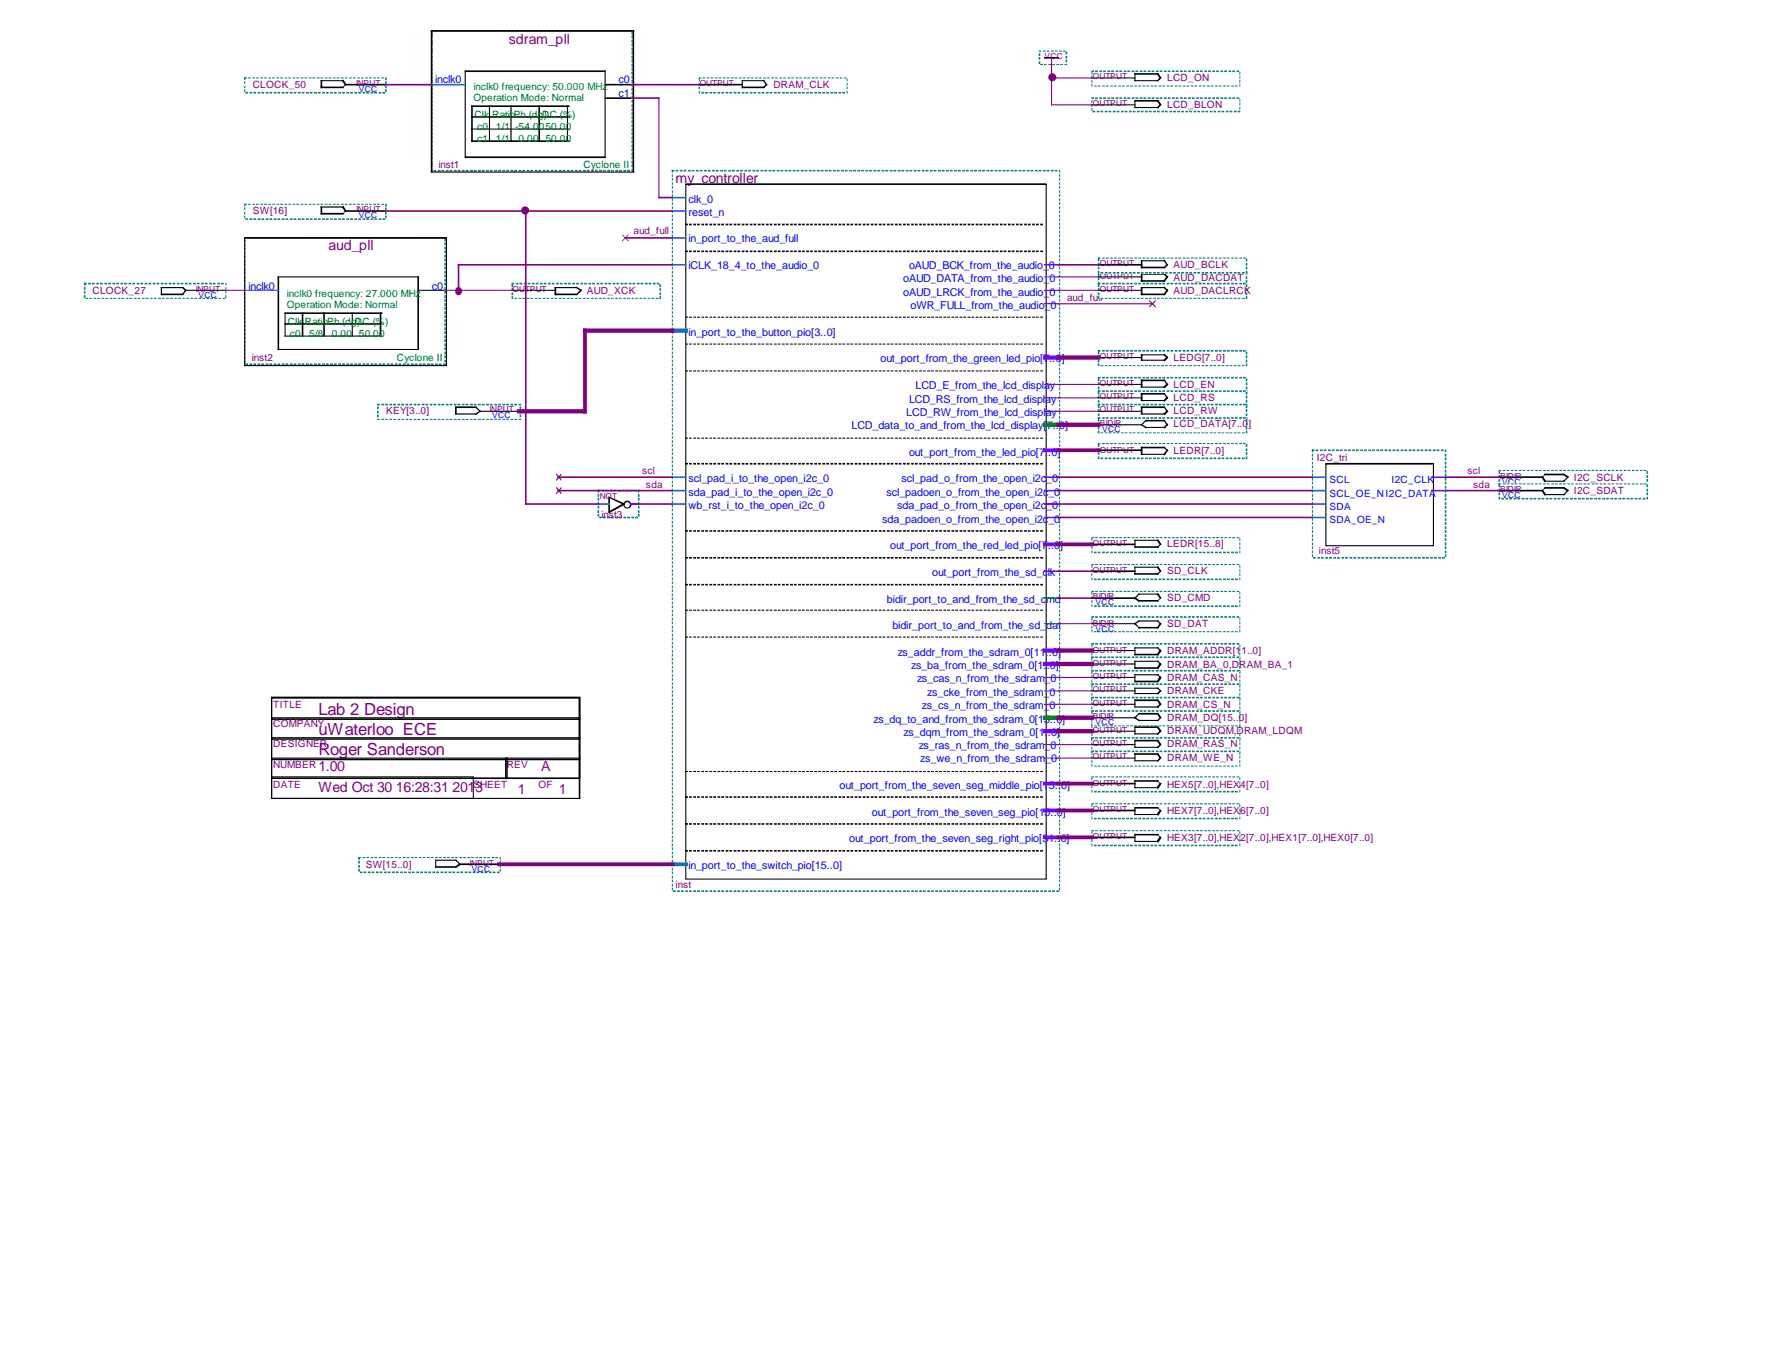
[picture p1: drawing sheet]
<svg xmlns="http://www.w3.org/2000/svg" width="279mm" height="216mm" viewBox="0 0 279 216" stroke-linecap="round" stroke-linejoin="round" font-family="sans-serif">
<defs><g id="words">
<g font-size="2.6" fill="#800080">
<text x="50.1" y="112.6">Lab 2 Design</text>
<text x="50.1" y="115.7">uWaterloo ECE</text>
<text x="50.1" y="118.9">Roger Sanderson</text>
</g>
<g font-size="2.2" fill="#800080">
<text x="80.1" y="6.9">sdram_pll</text>
<text x="106.3" y="28.9">my_controller</text>
<text x="51.7" y="39.4">aud_pll</text>
<text x="50.1" y="121.4">1.00</text>
<text x="50.1" y="124.8">Wed Oct 30 16:28:31 2013</text>
<text x="81.5" y="125.1">1</text>
<text x="85.2" y="121.4">A</text>
<text x="88" y="125">1</text>
</g>
<g font-size="1.7" fill="#00f">
<text x="68.5" y="13.1">inclk0</text>
<text x="97.4" y="13.1">c0</text>
<text x="97.4" y="15.2">c1</text>
<text x="108.4" y="31.9">clk_0</text>
<text x="108.4" y="34">reset_n</text>
<text x="108.4" y="38.2">in_port_to_the_aud_full</text>
<text x="39.1" y="45.6">inclk0</text>
<text x="68" y="45.6">c0</text>
<text x="108.4" y="42.4">iCLK_18_4_to_the_audio_0</text>
<text x="142.2" y="44.4">oAUD_DATA_from_the_audio_0</text>
<text x="142.2" y="46.6">oAUD_LRCK_from_the_audio_0</text>
<text x="143.1" y="42.4">oAUD_BCK_from_the_audio_0</text>
<text x="108.4" y="52.9">in_port_to_the_button_pio[3..0]</text>
<text x="143.3" y="48.7">oWR_FULL_from_the_audio_0</text>
<text x="138.6" y="57.1">out_port_from_the_green_led_pio[7..0]</text>
<text x="142.7" y="65.4">LCD_RW_from_the_lcd_display</text>
<text x="143.1" y="63.4">LCD_RS_from_the_lcd_display</text>
<text x="144.1" y="61.3">LCD_E_from_the_lcd_display</text>
<text x="134" y="67.6">LCD_data_to_and_from_the_lcd_display[7..0]</text>
<text x="143.1" y="71.8">out_port_from_the_led_pio[7..0]</text>
<text x="108.4" y="75.9">scl_pad_i_to_the_open_i2c_0</text>
<text x="141.9" y="75.9">scl_pad_o_from_the_open_i2c_0</text>
<text x="108.4" y="78.1">sda_pad_i_to_the_open_i2c_0</text>
<text x="108.4" y="80.2">wb_rst_i_to_the_open_i2c_0</text>
<text x="138.9" y="82.3">sda_padoen_o_from_the_open_i2c_0</text>
<text x="139.5" y="78.1">scl_padoen_o_from_the_open_i2c_0</text>
<text x="141.2" y="80.2">sda_pad_o_from_the_open_i2c_0</text>
<text x="140.1" y="86.4">out_port_from_the_red_led_pio[7..0]</text>
<text x="139.6" y="94.9">bidir_port_to_and_from_the_sd_cmd</text>
<text x="146.7" y="90.7">out_port_from_the_sd_clk</text>
<text x="140.5" y="99.1">bidir_port_to_and_from_the_sd_dat</text>
<text x="141.3" y="103.3">zs_addr_from_the_sdram_0[11..0]</text>
<text x="143.4" y="105.4">zs_ba_from_the_sdram_0[1..0]</text>
<text x="144.4" y="107.4">zs_cas_n_from_the_sdram_0</text>
<text x="137.5" y="113.8">zs_dq_to_and_from_the_sdram_0[15..0]</text>
<text x="145.1" y="111.7">zs_cs_n_from_the_sdram_0</text>
<text x="146" y="109.6">zs_cke_from_the_sdram_0</text>
<text x="142.2" y="115.9">zs_dqm_from_the_sdram_0[1..0]</text>
<text x="144.6" y="117.9">zs_ras_n_from_the_sdram_0</text>
<text x="132.2" y="124.3">out_port_from_the_seven_seg_middle_pio[15..0]</text>
<text x="144.9" y="120.1">zs_we_n_from_the_sdram_0</text>
<text x="137.2" y="128.4">out_port_from_the_seven_seg_pio[15..0]</text>
<text x="108.4" y="136.9">in_port_to_the_switch_pio[15..0]</text>
<text x="133.7" y="132.7">out_port_from_the_seven_seg_right_pio[31..0]</text>
</g>
<g font-size="1.6" fill="#800080">
<text x="39.8" y="13.8">CLOCK_50</text>
<text x="121.8" y="13.8">DRAM_CLK</text>
<text x="183.7" y="12.7">LCD_ON</text>
<text x="183.7" y="16.9">LCD_BLON</text>
<text x="69" y="26.4">inst1</text>
<text x="39.8" y="33.7">SW[16]</text>
<text x="99.7" y="36.9">aud_full</text>
<text x="14.6" y="46.3">CLOCK_27</text>
<text x="92.4" y="46.3">AUD_XCK</text>
<text x="168" y="47.4">aud_full</text>
<text x="184.7" y="44.2">AUD_DACDAT</text>
<text x="184.7" y="42.2">AUD_BCLK</text>
<text x="184.7" y="46.3">AUD_DACLRCK</text>
<text x="39.6" y="56.8">inst2</text>
<text x="184.7" y="56.8">LEDG[7..0]</text>
<text x="60.8" y="65.2">KEY[3..0]</text>
<text x="184.7" y="61">LCD_EN</text>
<text x="184.7" y="63.2">LCD_RS</text>
<text x="184.7" y="65.2">LCD_RW</text>
<text x="184.7" y="71.5">LEDR[7..0]</text>
<text x="184.7" y="67.3">LCD_DATA[7..0]</text>
<text x="101.1" y="74.7">scl</text>
<text x="101.7" y="76.8">sda</text>
<text x="207.3" y="72.6">I2C_tri</text>
<text x="231" y="74.7">scl</text>
<text x="231.9" y="76.8">sda</text>
<text x="247.7" y="75.7">I2C_SCLK</text>
<text x="247.7" y="77.8">I2C_SDAT</text>
<text x="94.7" y="81.6">inst3</text>
<text x="183.7" y="86.2">LEDR[15..8]</text>
<text x="207.6" y="87.3">inst5</text>
<text x="183.7" y="90.4">SD_CLK</text>
<text x="183.7" y="94.7">SD_CMD</text>
<text x="183.7" y="98.8">SD_DAT</text>
<text x="183.7" y="103">DRAM_ADDR[11..0]</text>
<text x="183.7" y="105.2">DRAM_BA_0,DRAM_BA_1</text>
<text x="183.7" y="107.2">DRAM_CAS_N</text>
<text x="43" y="111.4">TITLE</text>
<text x="183.7" y="109.3">DRAM_CKE</text>
<text x="183.7" y="111.4">DRAM_CS_N</text>
<text x="183.7" y="113.5">DRAM_DQ[15..0]</text>
<text x="43" y="114.6">COMPANY</text>
<text x="43" y="117.7">DESIGNER</text>
<text x="183.7" y="115.7">DRAM_UDQM,DRAM_LDQM</text>
<text x="183.7" y="117.7">DRAM_RAS_N</text>
<text x="183.7" y="119.8">DRAM_WE_N</text>
<text x="43" y="120.9">NUMBER</text>
<text x="43" y="124">DATE</text>
<text x="74.5" y="124">SHEET</text>
<text x="79.8" y="121">REV</text>
<text x="84.8" y="124">OF</text>
<text x="183.7" y="124">HEX5[7..0],HEX4[7..0]</text>
<text x="183.7" y="128.2">HEX7[7..0],HEX6[7..0]</text>
<text x="57.6" y="136.7">SW[15..0]</text>
<text x="183.7" y="132.4">HEX3[7..0],HEX2[7..0],HEX1[7..0],HEX0[7..0]</text>
<text x="106.3" y="139.8">inst</text>
</g>
<g font-size="1.6" fill="#008000">
<text x="74.5" y="14.1">inclk0 frequency: 50.000 MHz</text>
<text x="74.5" y="15.9">Operation Mode: Normal</text>
<text x="74.7" y="18.6">Clk</text>
<text x="75.1" y="20.5">c0</text>
<text x="75.1" y="22.4">c1</text>
<text x="77.5" y="18.6">RatioPh (dg)</text>
<text x="78.1" y="20.5">1/1</text>
<text x="78.1" y="22.4">1/1</text>
<text x="81.1" y="20.5">-54.0050.00</text>
<text x="81.6" y="22.4">0.00</text>
<text x="85.3" y="18.6">DC (%)</text>
<text x="85.9" y="22.4">50.00</text>
<text x="91.9" y="26.4">Cyclone II</text>
<text x="45.1" y="46.7">inclk0 frequency: 27.000 MHz</text>
<text x="45.1" y="48.4">Operation Mode: Normal</text>
<text x="45.3" y="51.2">Clk</text>
<text x="45.6" y="53">c0</text>
<text x="48" y="51.2">RatioPh (dg)</text>
<text x="48.7" y="53">5/8</text>
<text x="52.2" y="53">0.00</text>
<text x="55.9" y="51.2">DC (%)</text>
<text x="56.5" y="53">50.00</text>
<text x="62.5" y="56.8">Cyclone II</text>
</g>
<g font-size="1.6" fill="#00f">
<text x="209.3" y="76.1">SCL</text>
<text x="219" y="76.1">I2C_CLK</text>
<text x="209.3" y="78.2">SCL_OE_NI2C_DATA</text>
<text x="209.3" y="80.3">SDA</text>
<text x="209.3" y="82.4">SDA_OE_N</text>
</g>
<g font-size="1.3" fill="#800080">
<text x="164.4" y="9.3">VCC</text>
<text x="56" y="13.5">INPUT</text>
<text x="110.2" y="13.5">OUTPUT</text>
<text x="172" y="12.4">OUTPUT</text>
<text x="172" y="16.7">OUTPUT</text>
<text x="56" y="33.4">INPUT</text>
<text x="173.1" y="41.8">OUTPUT</text>
<text x="30.8" y="46.1">INPUT</text>
<text x="80.7" y="46.1">OUTPUT</text>
<text x="173.1" y="43.9">OUTPUT</text>
<text x="173.1" y="46.1">OUTPUT</text>
<text x="173.1" y="56.6">OUTPUT</text>
<text x="77" y="64.9">INPUT</text>
<text x="173.1" y="60.8">OUTPUT</text>
<text x="173.1" y="62.8">OUTPUT</text>
<text x="173.1" y="64.9">OUTPUT</text>
<text x="173.1" y="71.3">OUTPUT</text>
<text x="173.1" y="67.1">BIDIR</text>
<text x="236.1" y="75.4">BIDIR</text>
<text x="236.1" y="77.6">BIDIR</text>
<text x="94.4" y="78.6">NOT</text>
<text x="172" y="85.9">OUTPUT</text>
<text x="172" y="90.2">OUTPUT</text>
<text x="172" y="94.3">BIDIR</text>
<text x="172" y="98.6">BIDIR</text>
<text x="172" y="102.8">OUTPUT</text>
<text x="172" y="104.8">OUTPUT</text>
<text x="172" y="106.9">OUTPUT</text>
<text x="172" y="109.1">OUTPUT</text>
<text x="172" y="111.2">OUTPUT</text>
<text x="172" y="113.3">BIDIR</text>
<text x="172" y="115.4">OUTPUT</text>
<text x="172" y="117.4">OUTPUT</text>
<text x="172" y="119.5">OUTPUT</text>
<text x="172" y="123.8">OUTPUT</text>
<text x="172" y="127.9">OUTPUT</text>
<text x="73.9" y="136.4">INPUT</text>
<text x="172" y="132.2">OUTPUT</text>
</g>
<g font-size="1.3" fill="#00f">
<text x="56.5" y="14.5">VCC</text>
<text x="56.5" y="34.4">VCC</text>
<text x="31.2" y="47">VCC</text>
<text x="77.5" y="65.9">VCC</text>
<text x="173.5" y="68">VCC</text>
<text x="236.5" y="76.4">VCC</text>
<text x="236.5" y="78.5">VCC</text>
<text x="172.5" y="95.2">VCC</text>
<text x="172.5" y="99.5">VCC</text>
<text x="172.5" y="114.2">VCC</text>
<text x="74.3" y="137.2">VCC</text>
</g>
</g></defs>
<path d="M38.4 12.2h.5v.2h-.5zM39 12.2h.5v.2h-.5zM39.7 12.2h.4v.2h-.4zM40.3 12.2h.4v.2h-.4zM41 12.2h.4v.2h-.4zM41.6 12.2h.4v.2h-.4zM42.2 12.2h.5v.2h-.5zM42.8 12.2h.5v.2h-.5zM43.5 12.2h.4v.2h-.4zM44.1 12.2h.4v.2h-.4zM44.8 12.2h.4v.2h-.4zM45.4 12.2h.4v.2h-.4zM46.1 12.2h.4v.2h-.4zM46.7 12.2h.4v.2h-.4zM47.3 12.2h.5v.2h-.5zM47.9 12.2h.4v.2h-.4zM48.6 12.2h.4v.2h-.4zM49.2 12.2h.4v.2h-.4zM49.9 12.2h.4v.2h-.4zM50.5 12.2h.4v.2h-.4zM51.1 12.2h.5v.2h-.5zM51.7 12.2h.5v.2h-.5zM52.4 12.2h.4v.2h-.4zM53 12.2h.4v.2h-.4zM53.7 12.2h.4v.2h-.4zM54.3 12.2h.4v.2h-.4zM54.9 12.2h.5v.2h-.5zM55.5 12.2h.5v.2h-.5zM56.2 12.2h.4v.2h-.4zM56.8 12.2h.4v.2h-.4zM57.5 12.2h.4v.2h-.4zM58.1 12.2h.4v.2h-.4zM58.8 12.2h.4v.2h-.4zM59.4 12.2h.4v.2h-.4zM60 12.2h.5v.2h-.5zM60.6 12.2h.3v.4h-.3zM60.6 12.8h.3v.4h-.3zM60.6 13.5h.3v.4h-.3zM60.6 14.1h.3v.4h-.3zM60.2 14.5h.4v.2h-.4zM59.6 14.5h.4v.2h-.4zM58.9 14.5h.5v.2h-.5zM58.3 14.5h.5v.2h-.5zM57.7 14.5h.4v.2h-.4zM57.1 14.5h.4v.2h-.4zM56.4 14.5h.4v.2h-.4zM55.8 14.5h.4v.2h-.4zM55.1 14.5h.4v.2h-.4zM54.5 14.5h.4v.2h-.4zM53.8 14.5h.5v.2h-.5zM53.3 14.5h.4v.2h-.4zM52.6 14.5h.4v.2h-.4zM52 14.5h.4v.2h-.4zM51.3 14.5h.4v.2h-.4zM50.7 14.5h.4v.2h-.4zM50 14.5h.5v.2h-.5zM49.4 14.5h.5v.2h-.5zM48.8 14.5h.4v.2h-.4zM48.2 14.5h.4v.2h-.4zM47.5 14.5h.4v.2h-.4zM46.9 14.5h.4v.2h-.4zM46.2 14.5h.5v.2h-.5zM45.6 14.5h.5v.2h-.5zM45 14.5h.4v.2h-.4zM44.4 14.5h.4v.2h-.4zM43.7 14.5h.4v.2h-.4zM43.1 14.5h.4v.2h-.4zM42.4 14.5h.4v.2h-.4zM41.8 14.5h.4v.2h-.4zM41.1 14.5h.5v.2h-.5zM40.6 14.5h.4v.2h-.4zM39.9 14.5h.4v.2h-.4zM39.3 14.5h.4v.2h-.4zM38.6 14.5h.4v.2h-.4zM38.4 14.1h.2v.4h-.2zM38.4 13.5h.2v.4h-.2zM38.4 12.8h.2v.4h-.2zM38.4 12.2h.2v.4h-.2z" fill="#008080"/>
<path d="M50.5 12.6h.2v1.3h-.2zM50.5 13.6h3.6v.3h-3.6zM50.5 12.6h3.6v.2h-3.6zM54.4 13.3v-.1l.1 .2-.5 .5-.2-.1zM53.8 12.7l.2-.2 .1 .1 .4 .8-.1 .1-.1-.1zM54.3 13.2h6.3v.3h-6.3z" fill="#000"/>
<path d="M59.5 63.8h22.5v2.2h-22.5z" fill-rule="evenodd" fill="#fff"/>
<path d="M59.4 63.6h.4v.2h-.4zM60 63.6h.5v.2h-.5zM60.6 63.6h.4v.2h-.4zM61.3 63.6h.4v.2h-.4zM61.9 63.6h.4v.2h-.4zM62.6 63.6h.4v.2h-.4zM63.2 63.6h.4v.2h-.4zM63.8 63.6h.5v.2h-.5zM64.4 63.6h.5v.2h-.5zM65.1 63.6h.4v.2h-.4zM65.7 63.6h.4v.2h-.4zM66.4 63.6h.4v.2h-.4zM67 63.6h.4v.2h-.4zM67.6 63.6h.5v.2h-.5zM68.2 63.6h.5v.2h-.5zM68.9 63.6h.4v.2h-.4zM69.5 63.6h.4v.2h-.4zM70.2 63.6h.4v.2h-.4zM70.8 63.6h.4v.2h-.4zM71.5 63.6h.4v.2h-.4zM72.1 63.6h.4v.2h-.4zM72.7 63.6h.5v.2h-.5zM73.3 63.6h.4v.2h-.4zM74 63.6h.4v.2h-.4zM74.6 63.6h.4v.2h-.4zM75.3 63.6h.4v.2h-.4zM75.9 63.6h.4v.2h-.4zM76.5 63.6h.5v.2h-.5zM77.1 63.6h.5v.2h-.5zM77.8 63.6h.4v.2h-.4zM78.4 63.6h.4v.2h-.4zM79.1 63.6h.4v.2h-.4zM79.7 63.6h.4v.2h-.4zM80.3 63.6h.5v.2h-.5zM80.9 63.6h.5v.2h-.5zM81.6 63.6h.4v.2h-.4zM81.8 64h.2v.4h-.2zM81.8 64.7h.2v.4h-.2zM81.8 65.3h.2v.4h-.2zM81.6 66h.4v.1h-.4zM80.9 66h.5v.1h-.5zM80.3 66h.5v.1h-.5zM79.7 66h.4v.1h-.4zM79.1 66h.4v.1h-.4zM78.4 66h.4v.1h-.4zM77.8 66h.4v.1h-.4zM77.1 66h.5v.1h-.5zM76.5 66h.5v.1h-.5zM75.9 66h.4v.1h-.4zM75.3 66h.4v.1h-.4zM74.6 66h.4v.1h-.4zM74 66h.4v.1h-.4zM73.3 66h.4v.1h-.4zM72.7 66h.5v.1h-.5zM72.1 66h.4v.1h-.4zM71.5 66h.4v.1h-.4zM70.8 66h.4v.1h-.4zM70.2 66h.4v.1h-.4zM69.5 66h.4v.1h-.4zM68.9 66h.4v.1h-.4zM68.2 66h.5v.1h-.5zM67.6 66h.5v.1h-.5zM67 66h.4v.1h-.4zM66.4 66h.4v.1h-.4zM65.7 66h.4v.1h-.4zM65.1 66h.4v.1h-.4zM64.4 66h.5v.1h-.5zM63.8 66h.5v.1h-.5zM63.2 66h.4v.1h-.4zM62.6 66h.4v.1h-.4zM61.9 66h.4v.1h-.4zM61.3 66h.4v.1h-.4zM60.6 66h.4v.1h-.4zM60 66h.5v.1h-.5zM59.4 66h.4v.1h-.4zM59.4 65.3h.2v.4h-.2zM59.4 64.7h.2v.4h-.2zM59.4 64h.2v.4h-.2z" fill="#008080"/>
<path d="M71.6 64h.3v1.3h-.3zM71.6 65.1h3.4v.2h-3.4zM71.6 64h3.4v.3h-3.4zM74.8 65.2l.8-.6 .1 .2-.8 .6zM74.9 64l.8 .8-.1 .1-.8-.7zM75.4 64.7h6.4v.2h-6.4z" fill="#000"/>
<path d="M56.6 135h22.1v2.4h-22.1z" fill-rule="evenodd" fill="#fff"/>
<path d="M56.4 135h.4v.1h-.4zM57.1 135h.4v.1h-.4zM57.7 135h.4v.1h-.4zM58.3 135h.5v.1h-.5zM58.9 135h.5v.1h-.5zM59.6 135h.4v.1h-.4zM60.2 135h.4v.1h-.4zM60.9 135h.4v.1h-.4zM61.5 135h.4v.1h-.4zM62.1 135h.5v.1h-.5zM62.7 135h.5v.1h-.5zM63.4 135h.4v.1h-.4zM64 135h.4v.1h-.4zM64.7 135h.4v.1h-.4zM65.3 135h.4v.1h-.4zM66 135h.4v.1h-.4zM66.5 135h.5v.1h-.5zM67.2 135h.4v.1h-.4zM67.8 135h.4v.1h-.4zM68.5 135h.4v.1h-.4zM69.1 135h.4v.1h-.4zM69.8 135h.4v.1h-.4zM70.4 135h.4v.1h-.4zM71 135h.5v.1h-.5zM71.6 135h.5v.1h-.5zM72.3 135h.4v.1h-.4zM72.9 135h.4v.1h-.4zM73.6 135h.4v.1h-.4zM74.2 135h.4v.1h-.4zM74.8 135h.5v.1h-.5zM75.4 135h.5v.1h-.5zM76.1 135h.4v.1h-.4zM76.7 135h.4v.1h-.4zM77.4 135h.4v.1h-.4zM78 135h.4v.1h-.4zM78.7 135h.1v.4h-.1zM78.7 135.6h.1v.4h-.1zM78.7 136.2h.1v.5h-.1zM78.7 136.8h.1v.4h-.1zM78.2 137.2h.5v.3h-.5zM77.6 137.2h.4v.3h-.4zM77 137.2h.4v.3h-.4zM76.3 137.2h.4v.3h-.4zM75.7 137.2h.4v.3h-.4zM75 137.2h.4v.3h-.4zM74.4 137.2h.4v.3h-.4zM73.7 137.2h.5v.3h-.5zM73.2 137.2h.4v.3h-.4zM72.5 137.2h.4v.3h-.4zM71.9 137.2h.4v.3h-.4zM71.2 137.2h.4v.3h-.4zM70.6 137.2h.4v.3h-.4zM69.9 137.2h.5v.3h-.5zM69.3 137.2h.5v.3h-.5zM68.7 137.2h.4v.3h-.4zM68.1 137.2h.4v.3h-.4zM67.4 137.2h.4v.3h-.4zM66.8 137.2h.4v.3h-.4zM66.1 137.2h.4v.3h-.4zM65.5 137.2h.5v.3h-.5zM64.9 137.2h.4v.3h-.4zM64.3 137.2h.4v.3h-.4zM63.6 137.2h.4v.3h-.4zM63 137.2h.4v.3h-.4zM62.3 137.2h.4v.3h-.4zM61.7 137.2h.4v.3h-.4zM61 137.2h.5v.3h-.5zM60.5 137.2h.4v.3h-.4zM59.8 137.2h.4v.3h-.4zM59.2 137.2h.4v.3h-.4zM58.5 137.2h.4v.3h-.4zM57.9 137.2h.4v.3h-.4zM57.2 137.2h.5v.3h-.5zM56.6 137.2h.5v.3h-.5zM56.4 136.8h.2v.4h-.2zM56.4 136.2h.2v.5h-.2zM56.4 135.6h.2v.4h-.2zM56.4 135h.2v.4h-.2z" fill="#008080"/>
<path d="M68.5 135.4h.2v1.3h-.2zM68.5 136.4h3.4v.3h-3.4zM68.5 135.4h3.4v.2h-3.4zM71.6 136.5l.7-.5 .3 .1-.8 .6zM71.6 135.5l.2-.2 .8 .8-.2 .1zM72.3 136h6.4v.2h-6.4z" fill="#000"/>
<path d="M38.5 32.2h22.3v2.3h-22.3z" fill-rule="evenodd" fill="#fff"/>
<path d="M38.4 32.1h.5v.2h-.5zM39 32.1h.5v.2h-.5zM39.7 32.1h.4v.2h-.4zM40.3 32.1h.4v.2h-.4zM41 32.1h.4v.2h-.4zM41.6 32.1h.4v.2h-.4zM42.2 32.1h.5v.2h-.5zM42.8 32.1h.5v.2h-.5zM43.5 32.1h.4v.2h-.4zM44.1 32.1h.4v.2h-.4zM44.8 32.1h.4v.2h-.4zM45.4 32.1h.4v.2h-.4zM46.1 32.1h.4v.2h-.4zM46.7 32.1h.4v.2h-.4zM47.3 32.1h.5v.2h-.5zM47.9 32.1h.4v.2h-.4zM48.6 32.1h.4v.2h-.4zM49.2 32.1h.4v.2h-.4zM49.9 32.1h.4v.2h-.4zM50.5 32.1h.4v.2h-.4zM51.1 32.1h.5v.2h-.5zM51.7 32.1h.5v.2h-.5zM52.4 32.1h.4v.2h-.4zM53 32.1h.4v.2h-.4zM53.7 32.1h.4v.2h-.4zM54.3 32.1h.4v.2h-.4zM54.9 32.1h.5v.2h-.5zM55.5 32.1h.5v.2h-.5zM56.2 32.1h.4v.2h-.4zM56.8 32.1h.4v.2h-.4zM57.5 32.1h.4v.2h-.4zM58.1 32.1h.4v.2h-.4zM58.8 32.1h.4v.2h-.4zM59.4 32.1h.4v.2h-.4zM60 32.1h.5v.2h-.5zM60.6 32.1h.3v.4h-.3zM60.6 32.7h.3v.4h-.3zM60.6 33.4h.3v.4h-.3zM60.6 34h.3v.4h-.3zM60.2 34.4h.4v.2h-.4zM59.6 34.4h.4v.2h-.4zM58.9 34.4h.5v.2h-.5zM58.3 34.4h.5v.2h-.5zM57.7 34.4h.4v.2h-.4zM57.1 34.4h.4v.2h-.4zM56.4 34.4h.4v.2h-.4zM55.8 34.4h.4v.2h-.4zM55.1 34.4h.4v.2h-.4zM54.5 34.4h.4v.2h-.4zM53.8 34.4h.5v.2h-.5zM53.3 34.4h.4v.2h-.4zM52.6 34.4h.4v.2h-.4zM52 34.4h.4v.2h-.4zM51.3 34.4h.4v.2h-.4zM50.7 34.4h.4v.2h-.4zM50 34.4h.5v.2h-.5zM49.4 34.4h.5v.2h-.5zM48.8 34.4h.4v.2h-.4zM48.2 34.4h.4v.2h-.4zM47.5 34.4h.4v.2h-.4zM46.9 34.4h.4v.2h-.4zM46.2 34.4h.5v.2h-.5zM45.6 34.4h.5v.2h-.5zM45 34.4h.4v.2h-.4zM44.4 34.4h.4v.2h-.4zM43.7 34.4h.4v.2h-.4zM43.1 34.4h.4v.2h-.4zM42.4 34.4h.4v.2h-.4zM41.8 34.4h.4v.2h-.4zM41.1 34.4h.5v.2h-.5zM40.6 34.4h.4v.2h-.4zM39.9 34.4h.4v.2h-.4zM39.3 34.4h.4v.2h-.4zM38.6 34.4h.4v.2h-.4zM38.4 34h.2v.4h-.2zM38.4 33.4h.2v.4h-.2zM38.4 32.7h.2v.4h-.2zM38.4 32.1h.2v.4h-.2z" fill="#008080"/>
<path d="M50.5 32.5h.2v1.3h-.2zM50.5 33.5h3.6v.3h-3.6zM50.5 32.5h3.6v.2h-3.6zM54.4 33.2v-.1l.1 .2-.5 .5-.2-.1zM54 32.4l.5 .8-.1 .2-.6-.7zM54.3 33.1h6.3v.3h-6.3z" fill="#000"/>
<path d="M13.4 44.7h22.2v2.3h-22.2z" fill-rule="evenodd" fill="#fff"/>
<path d="M13.2 44.5h.4v.3h-.4zM13.9 44.5h.4v.3h-.4zM14.5 44.5h.4v.3h-.4zM15.2 44.5h.4v.3h-.4zM15.7 44.5h.5v.3h-.5zM16.4 44.5h.4v.3h-.4zM17 44.5h.4v.3h-.4zM17.7 44.5h.4v.3h-.4zM18.3 44.5h.4v.3h-.4zM19 44.5h.4v.3h-.4zM19.6 44.5h.4v.3h-.4zM20.2 44.5h.5v.3h-.5zM20.8 44.5h.5v.3h-.5zM21.5 44.5h.4v.3h-.4zM22.1 44.5h.4v.3h-.4zM22.8 44.5h.4v.3h-.4zM23.4 44.5h.4v.3h-.4zM24 44.5h.5v.3h-.5zM24.6 44.5h.5v.3h-.5zM25.3 44.5h.4v.3h-.4zM25.9 44.5h.4v.3h-.4zM26.6 44.5h.4v.3h-.4zM27.2 44.5h.4v.3h-.4zM27.9 44.5h.4v.3h-.4zM28.4 44.5h.5v.3h-.5zM29.1 44.5h.4v.3h-.4zM29.7 44.5h.4v.3h-.4zM30.4 44.5h.4v.3h-.4zM31 44.5h.4v.3h-.4zM31.7 44.5h.4v.3h-.4zM32.3 44.5h.4v.3h-.4zM32.9 44.5h.5v.3h-.5zM33.5 44.5h.5v.3h-.5zM34.2 44.5h.4v.3h-.4zM34.8 44.5h.4v.3h-.4zM35.5 44.5h.1v.5h-.1zM35.5 45.2h.1v.4h-.1zM35.5 45.8h.1v.4h-.1zM35.5 46.5h.1v.4h-.1zM35.1 46.9h.4v.2h-.4zM34.4 46.9h.4v.2h-.4zM33.8 46.9h.4v.2h-.4zM33.1 46.9h.4v.2h-.4zM32.5 46.9h.4v.2h-.4zM31.8 46.9h.5v.2h-.5zM31.2 46.9h.5v.2h-.5zM30.6 46.9h.4v.2h-.4zM30 46.9h.4v.2h-.4zM29.3 46.9h.4v.2h-.4zM28.7 46.9h.4v.2h-.4zM28 46.9h.4v.2h-.4zM27.4 46.9h.5v.2h-.5zM26.8 46.9h.4v.2h-.4zM26.2 46.9h.4v.2h-.4zM25.5 46.9h.4v.2h-.4zM24.9 46.9h.4v.2h-.4zM24.2 46.9h.4v.2h-.4zM23.6 46.9h.4v.2h-.4zM22.9 46.9h.5v.2h-.5zM22.4 46.9h.4v.2h-.4zM21.7 46.9h.4v.2h-.4zM21.1 46.9h.4v.2h-.4zM20.4 46.9h.4v.2h-.4zM19.8 46.9h.4v.2h-.4zM19.1 46.9h.5v.2h-.5zM18.5 46.9h.5v.2h-.5zM17.9 46.9h.4v.2h-.4zM17.3 46.9h.4v.2h-.4zM16.6 46.9h.4v.2h-.4zM16 46.9h.4v.2h-.4zM15.3 46.9h.4v.2h-.4zM14.7 46.9h.5v.2h-.5zM14.1 46.9h.4v.2h-.4zM13.5 46.9h.4v.2h-.4zM13.2 46.5h.3v.4h-.3zM13.2 45.8h.3v.4h-.3zM13.2 45.2h.3v.4h-.3zM13.2 44.5h.3v.5h-.3z" fill="#008080"/>
<path d="M25.3 45.2h.2v1.3h-.2zM25.3 46.2h3.6v.3h-3.6zM25.3 45.2h3.6v.2h-3.6zM29.1 45.6h.1l.2 .1-.6 .8-.2-.1zM28.6 45.3l.2-.2 .6 .6-.2 .2zM29.1 45.6h6.4v.2h-6.4z" fill="#000"/>
<path d="M110.1 12.3h23.2v2.3h-23.2z" fill-rule="evenodd" fill="#fff"/>
<path d="M110 12.2h.4v.2h-.4zM110.6 12.2h.4v.2h-.4zM111.3 12.2h.4v.2h-.4zM111.8 12.2h.5v.2h-.5zM112.5 12.2h.4v.2h-.4zM113.1 12.2h.4v.2h-.4zM113.8 12.2h.4v.2h-.4zM114.4 12.2h.4v.2h-.4zM115.1 12.2h.4v.2h-.4zM115.7 12.2h.4v.2h-.4zM116.3 12.2h.5v.2h-.5zM116.9 12.2h.4v.2h-.4zM117.6 12.2h.4v.2h-.4zM118.2 12.2h.4v.2h-.4zM118.9 12.2h.4v.2h-.4zM119.5 12.2h.4v.2h-.4zM120.1 12.2h.5v.2h-.5zM120.7 12.2h.5v.2h-.5zM121.4 12.2h.4v.2h-.4zM122 12.2h.4v.2h-.4zM122.7 12.2h.4v.2h-.4zM123.3 12.2h.4v.2h-.4zM124 12.2h.4v.2h-.4zM124.5 12.2h.5v.2h-.5zM125.2 12.2h.4v.2h-.4zM125.8 12.2h.4v.2h-.4zM126.5 12.2h.4v.2h-.4zM127.1 12.2h.4v.2h-.4zM127.8 12.2h.4v.2h-.4zM128.4 12.2h.4v.2h-.4zM129 12.2h.5v.2h-.5zM129.6 12.2h.4v.2h-.4zM130.3 12.2h.4v.2h-.4zM130.9 12.2h.4v.2h-.4zM131.6 12.2h.4v.2h-.4zM132.2 12.2h.4v.2h-.4zM132.8 12.2h.5v.2h-.5zM133.3 12.4h.1v.4h-.1zM133.3 13h.1v.5h-.1zM133.3 13.6h.1v.5h-.1zM133.3 14.3h.1v.4h-.1zM132.6 14.5h.4v.2h-.4zM132 14.5h.4v.2h-.4zM131.3 14.5h.4v.2h-.4zM130.7 14.5h.4v.2h-.4zM130 14.5h.5v.2h-.5zM129.5 14.5h.4v.2h-.4zM128.8 14.5h.4v.2h-.4zM128.2 14.5h.4v.2h-.4zM127.5 14.5h.4v.2h-.4zM126.9 14.5h.4v.2h-.4zM126.2 14.5h.5v.2h-.5zM125.6 14.5h.5v.2h-.5zM125 14.5h.4v.2h-.4zM124.4 14.5h.4v.2h-.4zM123.7 14.5h.4v.2h-.4zM123.1 14.5h.4v.2h-.4zM122.4 14.5h.5v.2h-.5zM121.8 14.5h.5v.2h-.5zM121.2 14.5h.4v.2h-.4zM120.6 14.5h.4v.2h-.4zM119.9 14.5h.4v.2h-.4zM119.3 14.5h.4v.2h-.4zM118.6 14.5h.4v.2h-.4zM118 14.5h.4v.2h-.4zM117.3 14.5h.5v.2h-.5zM116.8 14.5h.4v.2h-.4zM116.1 14.5h.4v.2h-.4zM115.5 14.5h.4v.2h-.4zM114.8 14.5h.4v.2h-.4zM114.2 14.5h.4v.2h-.4zM113.5 14.5h.5v.2h-.5zM112.9 14.5h.5v.2h-.5zM112.3 14.5h.4v.2h-.4zM111.7 14.5h.4v.2h-.4zM111 14.5h.4v.2h-.4zM110.4 14.5h.4v.2h-.4zM110 14.3h.2v.4h-.2zM110 13.6h.2v.5h-.2zM110 13h.2v.5h-.2zM110 12.4h.2v.4h-.2z" fill="#008080"/>
<path d="M110 13.2h6.9v.3h-6.9zM116.8 12.6h.1v1.3h-.1zM116.8 12.6h3.5v.2h-3.5zM116.8 13.6h3.5v.3h-3.5zM120.1 13.7l.5-.5 .2 .2-.6 .5-.1-.1zM120.1 12.7l.1-.2 .6 .9-.2 .1zM120.1 13.8l.5-.6 .2 .2-.6 .5z" fill="#000"/>
<path d="M171.9 11.3h23.3v2.2h-23.3z" fill-rule="evenodd" fill="#fff"/>
<path d="M171.8 11.1h.4v.2h-.4zM172.4 11.1h.4v.2h-.4zM173.1 11.1h.4v.2h-.4zM173.7 11.1h.4v.2h-.4zM174.3 11.1h.5v.2h-.5zM174.9 11.1h.4v.2h-.4zM175.6 11.1h.4v.2h-.4zM176.2 11.1h.4v.2h-.4zM176.9 11.1h.4v.2h-.4zM177.5 11.1h.4v.2h-.4zM178.1 11.1h.5v.2h-.5zM178.7 11.1h.5v.2h-.5zM179.4 11.1h.4v.2h-.4zM180 11.1h.4v.2h-.4zM180.7 11.1h.4v.2h-.4zM181.3 11.1h.4v.2h-.4zM181.9 11.1h.5v.2h-.5zM182.5 11.1h.5v.2h-.5zM183.2 11.1h.4v.2h-.4zM183.8 11.1h.4v.2h-.4zM184.5 11.1h.4v.2h-.4zM185.1 11.1h.4v.2h-.4zM185.8 11.1h.4v.2h-.4zM186.4 11.1h.4v.2h-.4zM187 11.1h.5v.2h-.5zM187.6 11.1h.4v.2h-.4zM188.3 11.1h.4v.2h-.4zM188.9 11.1h.4v.2h-.4zM189.6 11.1h.4v.2h-.4zM190.2 11.1h.4v.2h-.4zM190.8 11.1h.5v.2h-.5zM191.4 11.1h.5v.2h-.5zM192.1 11.1h.4v.2h-.4zM192.7 11.1h.4v.2h-.4zM193.4 11.1h.4v.2h-.4zM194 11.1h.4v.2h-.4zM194.6 11.1h.5v.2h-.5zM195.1 11.3h.1v.5h-.1zM195.1 11.9h.1v.5h-.1zM195.1 12.6h.1v.4h-.1zM195.1 13.2h.1v.4h-.1zM194.4 13.5h.4v.1h-.4zM193.8 13.5h.4v.1h-.4zM193.1 13.5h.4v.1h-.4zM192.5 13.5h.5v.1h-.5zM191.9 13.5h.4v.1h-.4zM191.3 13.5h.4v.1h-.4zM190.6 13.5h.4v.1h-.4zM190 13.5h.4v.1h-.4zM189.3 13.5h.4v.1h-.4zM188.7 13.5h.4v.1h-.4zM188 13.5h.5v.1h-.5zM187.5 13.5h.4v.1h-.4zM186.8 13.5h.4v.1h-.4zM186.2 13.5h.4v.1h-.4zM185.5 13.5h.4v.1h-.4zM184.9 13.5h.4v.1h-.4zM184.2 13.5h.5v.1h-.5zM183.6 13.5h.5v.1h-.5zM183 13.5h.4v.1h-.4zM182.4 13.5h.4v.1h-.4zM181.7 13.5h.4v.1h-.4zM181.1 13.5h.4v.1h-.4zM180.4 13.5h.4v.1h-.4zM179.8 13.5h.5v.1h-.5zM179.2 13.5h.4v.1h-.4zM178.6 13.5h.4v.1h-.4zM177.9 13.5h.4v.1h-.4zM177.3 13.5h.4v.1h-.4zM176.6 13.5h.4v.1h-.4zM176 13.5h.4v.1h-.4zM175.3 13.5h.5v.1h-.5zM174.8 13.5h.4v.1h-.4zM174.1 13.5h.4v.1h-.4zM173.5 13.5h.4v.1h-.4zM172.8 13.5h.4v.1h-.4zM172.2 13.5h.4v.1h-.4zM171.8 13.2h.2v.4h-.2zM171.8 12.6h.2v.4h-.2zM171.8 11.9h.2v.5h-.2zM171.8 11.3h.2v.5h-.2z" fill="#008080"/>
<path d="M171.8 12.2h6.9v.2h-6.9zM178.6 11.5h.1v1.3h-.1zM178.6 11.5h3.8v.3h-3.8zM178.6 12.6h3.8v.2h-3.8zM182.6 12.2l.1-.1 .1 .2-.5 .6-.2-.2zM182.1 11.6l.2-.1 .5 .7-.2 .2zM182.1 12.7l.6-.6 .1 .2-.5 .6z" fill="#000"/>
<path d="M171.9 15.5h23.3v2.1h-23.3z" fill-rule="evenodd" fill="#fff"/>
<path d="M171.8 15.3h.4v.3h-.4zM172.4 15.3h.4v.3h-.4zM173.1 15.3h.4v.3h-.4zM173.7 15.3h.4v.3h-.4zM174.3 15.3h.5v.3h-.5zM174.9 15.3h.4v.3h-.4zM175.6 15.3h.4v.3h-.4zM176.2 15.3h.4v.3h-.4zM176.9 15.3h.4v.3h-.4zM177.5 15.3h.4v.3h-.4zM178.1 15.3h.5v.3h-.5zM178.7 15.3h.5v.3h-.5zM179.4 15.3h.4v.3h-.4zM180 15.3h.4v.3h-.4zM180.7 15.3h.4v.3h-.4zM181.3 15.3h.4v.3h-.4zM181.9 15.3h.5v.3h-.5zM182.5 15.3h.5v.3h-.5zM183.2 15.3h.4v.3h-.4zM183.8 15.3h.4v.3h-.4zM184.5 15.3h.4v.3h-.4zM185.1 15.3h.4v.3h-.4zM185.8 15.3h.4v.3h-.4zM186.4 15.3h.4v.3h-.4zM187 15.3h.5v.3h-.5zM187.6 15.3h.4v.3h-.4zM188.3 15.3h.4v.3h-.4zM188.9 15.3h.4v.3h-.4zM189.6 15.3h.4v.3h-.4zM190.2 15.3h.4v.3h-.4zM190.8 15.3h.5v.3h-.5zM191.4 15.3h.5v.3h-.5zM192.1 15.3h.4v.3h-.4zM192.7 15.3h.4v.3h-.4zM193.4 15.3h.4v.3h-.4zM194 15.3h.4v.3h-.4zM194.6 15.3h.5v.3h-.5zM195.1 15.6h.1v.4h-.1zM195.1 16.2h.1v.4h-.1zM195.1 16.8h.1v.5h-.1zM194.8 17.4h.4v.3h-.4zM194.2 17.4h.4v.3h-.4zM193.5 17.4h.5v.3h-.5zM193 17.4h.4v.3h-.4zM192.3 17.4h.4v.3h-.4zM191.7 17.4h.4v.3h-.4zM191 17.4h.4v.3h-.4zM190.4 17.4h.4v.3h-.4zM189.7 17.4h.5v.3h-.5zM189.1 17.4h.5v.3h-.5zM188.5 17.4h.4v.3h-.4zM187.9 17.4h.4v.3h-.4zM187.2 17.4h.4v.3h-.4zM186.6 17.4h.4v.3h-.4zM185.9 17.4h.5v.3h-.5zM185.3 17.4h.5v.3h-.5zM184.7 17.4h.4v.3h-.4zM184.1 17.4h.4v.3h-.4zM183.4 17.4h.4v.3h-.4zM182.8 17.4h.4v.3h-.4zM182.1 17.4h.4v.3h-.4zM181.5 17.4h.4v.3h-.4zM180.8 17.4h.5v.3h-.5zM180.3 17.4h.4v.3h-.4zM179.6 17.4h.4v.3h-.4zM179 17.4h.4v.3h-.4zM178.3 17.4h.4v.3h-.4zM177.7 17.4h.4v.3h-.4zM177 17.4h.5v.3h-.5zM176.4 17.4h.5v.3h-.5zM175.8 17.4h.4v.3h-.4zM175.2 17.4h.4v.3h-.4zM174.5 17.4h.4v.3h-.4zM173.9 17.4h.4v.3h-.4zM173.2 17.4h.5v.3h-.5zM172.6 17.4h.5v.3h-.5zM172 17.4h.4v.3h-.4zM171.8 17h.2v.4h-.2zM171.8 16.4h.2v.4h-.2zM171.8 15.7h.2v.5h-.2z" fill="#008080"/>
<path d="M171.8 16.4h6.9v.2h-6.9zM178.6 15.7h.1v1.3h-.1zM178.6 15.7h3.8v.3h-3.8zM178.6 16.8h3.8v.2h-3.8zM182.2 16.8l.5-.5 .1 .2-.5 .6-.2-.2zM182.1 15.8l.2-.1 .5 .7-.2 .3zM182.1 16.9l.6-.6 .1 .2-.5 .6z" fill="#000"/>
<path d="M173 55.3h23.3v2.3h-23.3z" fill-rule="evenodd" fill="#fff"/>
<path d="M172.8 55.1h.4v.3h-.4zM173.5 55.1h.4v.3h-.4zM174.1 55.1h.4v.3h-.4zM174.8 55.1h.4v.3h-.4zM175.3 55.1h.5v.3h-.5zM176 55.1h.4v.3h-.4zM176.6 55.1h.4v.3h-.4zM177.3 55.1h.4v.3h-.4zM177.9 55.1h.4v.3h-.4zM178.6 55.1h.4v.3h-.4zM179.2 55.1h.4v.3h-.4zM179.8 55.1h.5v.3h-.5zM180.4 55.1h.4v.3h-.4zM181.1 55.1h.4v.3h-.4zM181.7 55.1h.4v.3h-.4zM182.4 55.1h.4v.3h-.4zM183 55.1h.4v.3h-.4zM183.6 55.1h.5v.3h-.5zM184.2 55.1h.5v.3h-.5zM184.9 55.1h.4v.3h-.4zM185.5 55.1h.4v.3h-.4zM186.2 55.1h.4v.3h-.4zM186.8 55.1h.4v.3h-.4zM187.5 55.1h.4v.3h-.4zM188 55.1h.5v.3h-.5zM188.7 55.1h.4v.3h-.4zM189.3 55.1h.4v.3h-.4zM190 55.1h.4v.3h-.4zM190.6 55.1h.4v.3h-.4zM191.3 55.1h.4v.3h-.4zM191.9 55.1h.4v.3h-.4zM192.5 55.1h.5v.3h-.5zM193.1 55.1h.4v.3h-.4zM193.8 55.1h.4v.3h-.4zM194.4 55.1h.4v.3h-.4zM195.1 55.1h.4v.3h-.4zM195.7 55.1h.4v.3h-.4zM196.1 55.4h.2v.4h-.2zM196.1 56h.2v.4h-.2zM196.1 56.6h.2v.5h-.2zM196.1 57.2h.2v.5h-.2zM195.5 57.5h.4v.2h-.4zM194.8 57.5h.4v.2h-.4zM194.2 57.5h.4v.2h-.4zM193.5 57.5h.5v.2h-.5zM193 57.5h.4v.2h-.4zM192.3 57.5h.4v.2h-.4zM191.7 57.5h.4v.2h-.4zM191 57.5h.4v.2h-.4zM190.4 57.5h.4v.2h-.4zM189.7 57.5h.5v.2h-.5zM189.1 57.5h.5v.2h-.5zM188.5 57.5h.4v.2h-.4zM187.9 57.5h.4v.2h-.4zM187.2 57.5h.4v.2h-.4zM186.6 57.5h.4v.2h-.4zM185.9 57.5h.5v.2h-.5zM185.3 57.5h.5v.2h-.5zM184.7 57.5h.4v.2h-.4zM184.1 57.5h.4v.2h-.4zM183.4 57.5h.4v.2h-.4zM182.8 57.5h.4v.2h-.4zM182.1 57.5h.4v.2h-.4zM181.5 57.5h.4v.2h-.4zM180.8 57.5h.5v.2h-.5zM180.3 57.5h.4v.2h-.4zM179.6 57.5h.4v.2h-.4zM179 57.5h.4v.2h-.4zM178.3 57.5h.4v.2h-.4zM177.7 57.5h.4v.2h-.4zM177 57.5h.5v.2h-.5zM176.4 57.5h.5v.2h-.5zM175.8 57.5h.4v.2h-.4zM175.2 57.5h.4v.2h-.4zM174.5 57.5h.4v.2h-.4zM173.9 57.5h.4v.2h-.4zM173.2 57.5h.5v.2h-.5zM172.8 57.2h.3v.5h-.3zM172.8 56.6h.3v.5h-.3zM172.8 56h.3v.4h-.3zM172.8 55.4h.3v.4h-.3z" fill="#008080"/>
<path d="M172.8 56.2h7v.2h-7zM179.6 55.8h.2v1h-.2zM179.6 55.8h3.8v.2h-3.8zM179.6 56.6h3.8v.2h-3.8zM183.2 56.6l.5-.5 .2 .2-.6 .6-.2-.2zM183.1 55.9l.2-.2 .6 .6-.2 .2zM183.1 56.7l.6-.6 .2 .2-.6 .6z" fill="#000"/>
<path d="M173 59.5h23.3v2.3h-23.3z" fill-rule="evenodd" fill="#fff"/>
<path d="M172.8 59.4h.4v.2h-.4zM173.5 59.4h.4v.2h-.4zM174.1 59.4h.4v.2h-.4zM174.8 59.4h.4v.2h-.4zM175.3 59.4h.5v.2h-.5zM176 59.4h.4v.2h-.4zM176.6 59.4h.4v.2h-.4zM177.3 59.4h.4v.2h-.4zM177.9 59.4h.4v.2h-.4zM178.6 59.4h.4v.2h-.4zM179.2 59.4h.4v.2h-.4zM179.8 59.4h.5v.2h-.5zM180.4 59.4h.4v.2h-.4zM181.1 59.4h.4v.2h-.4zM181.7 59.4h.4v.2h-.4zM182.4 59.4h.4v.2h-.4zM183 59.4h.4v.2h-.4zM183.6 59.4h.5v.2h-.5zM184.2 59.4h.5v.2h-.5zM184.9 59.4h.4v.2h-.4zM185.5 59.4h.4v.2h-.4zM186.2 59.4h.4v.2h-.4zM186.8 59.4h.4v.2h-.4zM187.5 59.4h.4v.2h-.4zM188 59.4h.5v.2h-.5zM188.7 59.4h.4v.2h-.4zM189.3 59.4h.4v.2h-.4zM190 59.4h.4v.2h-.4zM190.6 59.4h.4v.2h-.4zM191.3 59.4h.4v.2h-.4zM191.9 59.4h.4v.2h-.4zM192.5 59.4h.5v.2h-.5zM193.1 59.4h.4v.2h-.4zM193.8 59.4h.4v.2h-.4zM194.4 59.4h.4v.2h-.4zM195.1 59.4h.4v.2h-.4zM195.7 59.4h.4v.2h-.4zM196.1 59.6h.2v.4h-.2zM196.1 60.2h.2v.4h-.2zM196.1 60.9h.2v.4h-.2zM196.1 61.5h.2v.4h-.2zM195.5 61.7h.4v.2h-.4zM194.8 61.7h.4v.2h-.4zM194.2 61.7h.4v.2h-.4zM193.5 61.7h.5v.2h-.5zM193 61.7h.4v.2h-.4zM192.3 61.7h.4v.2h-.4zM191.7 61.7h.4v.2h-.4zM191 61.7h.4v.2h-.4zM190.4 61.7h.4v.2h-.4zM189.7 61.7h.5v.2h-.5zM189.1 61.7h.5v.2h-.5zM188.5 61.7h.4v.2h-.4zM187.9 61.7h.4v.2h-.4zM187.2 61.7h.4v.2h-.4zM186.6 61.7h.4v.2h-.4zM185.9 61.7h.5v.2h-.5zM185.3 61.7h.5v.2h-.5zM184.7 61.7h.4v.2h-.4zM184.1 61.7h.4v.2h-.4zM183.4 61.7h.4v.2h-.4zM182.8 61.7h.4v.2h-.4zM182.1 61.7h.4v.2h-.4zM181.5 61.7h.4v.2h-.4zM180.8 61.7h.5v.2h-.5zM180.3 61.7h.4v.2h-.4zM179.6 61.7h.4v.2h-.4zM179 61.7h.4v.2h-.4zM178.3 61.7h.4v.2h-.4zM177.7 61.7h.4v.2h-.4zM177 61.7h.5v.2h-.5zM176.4 61.7h.5v.2h-.5zM175.8 61.7h.4v.2h-.4zM175.2 61.7h.4v.2h-.4zM174.5 61.7h.4v.2h-.4zM173.9 61.7h.4v.2h-.4zM173.2 61.7h.5v.2h-.5zM172.8 61.5h.3v.4h-.3zM172.8 60.9h.3v.4h-.3zM172.8 60.2h.3v.4h-.3zM172.8 59.6h.3v.4h-.3z" fill="#008080"/>
<path d="M179.6 59.8h3.8v.2h-3.8zM183.1 59.9l.2-.1 .6 .7-.2 .2zM172.8 60.5h7v.1h-7zM179.6 59.8h.2v1.2h-.2zM179.6 60.9h3.8v.1h-3.8zM183.2 60.9l.5-.5 .2 .1-.6 .6-.2-.1zM183.1 61l.6-.6 .2 .1-.6 .6z" fill="#000"/>
<path d="M173 61.6h23.3v2.3h-23.3z" fill-rule="evenodd" fill="#fff"/>
<path d="M172.8 61.5h.4v.2h-.4zM173.5 61.5h.4v.2h-.4zM174.1 61.5h.4v.2h-.4zM174.8 61.5h.4v.2h-.4zM175.3 61.5h.5v.2h-.5zM176 61.5h.4v.2h-.4zM176.6 61.5h.4v.2h-.4zM177.3 61.5h.4v.2h-.4zM177.9 61.5h.4v.2h-.4zM178.6 61.5h.4v.2h-.4zM179.2 61.5h.4v.2h-.4zM179.8 61.5h.5v.2h-.5zM180.4 61.5h.4v.2h-.4zM181.1 61.5h.4v.2h-.4zM181.7 61.5h.4v.2h-.4zM182.4 61.5h.4v.2h-.4zM183 61.5h.4v.2h-.4zM183.6 61.5h.5v.2h-.5zM184.2 61.5h.5v.2h-.5zM184.9 61.5h.4v.2h-.4zM185.5 61.5h.4v.2h-.4zM186.2 61.5h.4v.2h-.4zM186.8 61.5h.4v.2h-.4zM187.5 61.5h.4v.2h-.4zM188 61.5h.5v.2h-.5zM188.7 61.5h.4v.2h-.4zM189.3 61.5h.4v.2h-.4zM190 61.5h.4v.2h-.4zM190.6 61.5h.4v.2h-.4zM191.3 61.5h.4v.2h-.4zM191.9 61.5h.4v.2h-.4zM192.5 61.5h.5v.2h-.5zM193.1 61.5h.4v.2h-.4zM193.8 61.5h.4v.2h-.4zM194.4 61.5h.4v.2h-.4zM195.1 61.5h.4v.2h-.4zM195.7 61.5h.4v.2h-.4zM196.1 61.7h.2v.4h-.2zM196.1 62.3h.2v.4h-.2zM196.1 63h.2v.4h-.2zM196.1 63.6h.2v.4h-.2zM195.5 63.8h.4v.2h-.4zM194.8 63.8h.4v.2h-.4zM194.2 63.8h.4v.2h-.4zM193.5 63.8h.5v.2h-.5zM193 63.8h.4v.2h-.4zM192.3 63.8h.4v.2h-.4zM191.7 63.8h.4v.2h-.4zM191 63.8h.4v.2h-.4zM190.4 63.8h.4v.2h-.4zM189.7 63.8h.5v.2h-.5zM189.1 63.8h.5v.2h-.5zM188.5 63.8h.4v.2h-.4zM187.9 63.8h.4v.2h-.4zM187.2 63.8h.4v.2h-.4zM186.6 63.8h.4v.2h-.4zM185.9 63.8h.5v.2h-.5zM185.3 63.8h.5v.2h-.5zM184.7 63.8h.4v.2h-.4zM184.1 63.8h.4v.2h-.4zM183.4 63.8h.4v.2h-.4zM182.8 63.8h.4v.2h-.4zM182.1 63.8h.4v.2h-.4zM181.5 63.8h.4v.2h-.4zM180.8 63.8h.5v.2h-.5zM180.3 63.8h.4v.2h-.4zM179.6 63.8h.4v.2h-.4zM179 63.8h.4v.2h-.4zM178.3 63.8h.4v.2h-.4zM177.7 63.8h.4v.2h-.4zM177 63.8h.5v.2h-.5zM176.4 63.8h.5v.2h-.5zM175.8 63.8h.4v.2h-.4zM175.2 63.8h.4v.2h-.4zM174.5 63.8h.4v.2h-.4zM173.9 63.8h.4v.2h-.4zM173.2 63.8h.5v.2h-.5zM172.8 63.6h.3v.4h-.3zM172.8 63h.3v.4h-.3zM172.8 62.3h.3v.4h-.3zM172.8 61.7h.3v.4h-.3z" fill="#008080"/>
<path d="M172.8 62.6h7v.1h-7zM179.6 61.9h.2v1.3h-.2zM179.6 61.9h3.8v.2h-3.8zM179.6 63h3.8v.2h-3.8zM183.6 62.6l.1-.1 .2 .2-.6 .5-.2-.1zM183.1 62l.2-.1 .6 .8-.2 .1zM183.1 63.1l.6-.6 .2 .2-.6 .5z" fill="#000"/>
<path d="M173 63.8h23.3v2.2h-23.3z" fill-rule="evenodd" fill="#fff"/>
<path d="M172.8 63.6h.4v.2h-.4zM173.5 63.6h.4v.2h-.4zM174.1 63.6h.4v.2h-.4zM174.8 63.6h.4v.2h-.4zM175.3 63.6h.5v.2h-.5zM176 63.6h.4v.2h-.4zM176.6 63.6h.4v.2h-.4zM177.3 63.6h.4v.2h-.4zM177.9 63.6h.4v.2h-.4zM178.6 63.6h.4v.2h-.4zM179.2 63.6h.4v.2h-.4zM179.8 63.6h.5v.2h-.5zM180.4 63.6h.4v.2h-.4zM181.1 63.6h.4v.2h-.4zM181.7 63.6h.4v.2h-.4zM182.4 63.6h.4v.2h-.4zM183 63.6h.4v.2h-.4zM183.6 63.6h.5v.2h-.5zM184.2 63.6h.5v.2h-.5zM184.9 63.6h.4v.2h-.4zM185.5 63.6h.4v.2h-.4zM186.2 63.6h.4v.2h-.4zM186.8 63.6h.4v.2h-.4zM187.5 63.6h.4v.2h-.4zM188 63.6h.5v.2h-.5zM188.7 63.6h.4v.2h-.4zM189.3 63.6h.4v.2h-.4zM190 63.6h.4v.2h-.4zM190.6 63.6h.4v.2h-.4zM191.3 63.6h.4v.2h-.4zM191.9 63.6h.4v.2h-.4zM192.5 63.6h.5v.2h-.5zM193.1 63.6h.4v.2h-.4zM193.8 63.6h.4v.2h-.4zM194.4 63.6h.4v.2h-.4zM195.1 63.6h.4v.2h-.4zM195.7 63.6h.4v.2h-.4zM196.1 63.8h.2v.5h-.2zM196.1 64.4h.2v.5h-.2zM196.1 65.1h.2v.4h-.2zM196.1 65.7h.2v.4h-.2zM195.5 66h.4v.1h-.4zM194.8 66h.4v.1h-.4zM194.2 66h.4v.1h-.4zM193.5 66h.5v.1h-.5zM193 66h.4v.1h-.4zM192.3 66h.4v.1h-.4zM191.7 66h.4v.1h-.4zM191 66h.4v.1h-.4zM190.4 66h.4v.1h-.4zM189.7 66h.5v.1h-.5zM189.1 66h.5v.1h-.5zM188.5 66h.4v.1h-.4zM187.9 66h.4v.1h-.4zM187.2 66h.4v.1h-.4zM186.6 66h.4v.1h-.4zM185.9 66h.5v.1h-.5zM185.3 66h.5v.1h-.5zM184.7 66h.4v.1h-.4zM184.1 66h.4v.1h-.4zM183.4 66h.4v.1h-.4zM182.8 66h.4v.1h-.4zM182.1 66h.4v.1h-.4zM181.5 66h.4v.1h-.4zM180.8 66h.5v.1h-.5zM180.3 66h.4v.1h-.4zM179.6 66h.4v.1h-.4zM179 66h.4v.1h-.4zM178.3 66h.4v.1h-.4zM177.7 66h.4v.1h-.4zM177 66h.5v.1h-.5zM176.4 66h.5v.1h-.5zM175.8 66h.4v.1h-.4zM175.2 66h.4v.1h-.4zM174.5 66h.4v.1h-.4zM173.9 66h.4v.1h-.4zM173.2 66h.5v.1h-.5zM172.8 65.7h.3v.4h-.3zM172.8 65.1h.3v.4h-.3zM172.8 64.4h.3v.5h-.3zM172.8 63.8h.3v.5h-.3z" fill="#008080"/>
<path d="M172.8 64.7h7v.2h-7zM179.6 64h.2v1.3h-.2zM179.6 64h3.8v.3h-3.8zM179.6 65.1h3.8v.2h-3.8zM183.2 65.1l.5-.5 .2 .2-.6 .6-.2-.2zM183.1 64.1l.2-.1 .6 .8-.2 .1zM183.1 65.2l.6-.6 .2 .2-.6 .6z" fill="#000"/>
<path d="M171.9 101.4h23.3v2.3h-23.3z" fill-rule="evenodd" fill="#fff"/>
<path d="M171.8 101.3h.4v.2h-.4zM172.4 101.3h.4v.2h-.4zM173.1 101.3h.4v.2h-.4zM173.7 101.3h.4v.2h-.4zM174.3 101.3h.5v.2h-.5zM174.9 101.3h.4v.2h-.4zM175.6 101.3h.4v.2h-.4zM176.2 101.3h.4v.2h-.4zM176.9 101.3h.4v.2h-.4zM177.5 101.3h.4v.2h-.4zM178.1 101.3h.5v.2h-.5zM178.7 101.3h.5v.2h-.5zM179.4 101.3h.4v.2h-.4zM180 101.3h.4v.2h-.4zM180.7 101.3h.4v.2h-.4zM181.3 101.3h.4v.2h-.4zM181.9 101.3h.5v.2h-.5zM182.5 101.3h.5v.2h-.5zM183.2 101.3h.4v.2h-.4zM183.8 101.3h.4v.2h-.4zM184.5 101.3h.4v.2h-.4zM185.1 101.3h.4v.2h-.4zM185.8 101.3h.4v.2h-.4zM186.4 101.3h.4v.2h-.4zM187 101.3h.5v.2h-.5zM187.6 101.3h.4v.2h-.4zM188.3 101.3h.4v.2h-.4zM188.9 101.3h.4v.2h-.4zM189.6 101.3h.4v.2h-.4zM190.2 101.3h.4v.2h-.4zM190.8 101.3h.5v.2h-.5zM191.4 101.3h.5v.2h-.5zM192.1 101.3h.4v.2h-.4zM192.7 101.3h.4v.2h-.4zM193.4 101.3h.4v.2h-.4zM194 101.3h.4v.2h-.4zM194.6 101.3h.5v.2h-.5zM195.1 101.5h.1v.4h-.1zM195.1 102.1h.1v.4h-.1zM195.1 102.8h.1v.4h-.1zM195.1 103.4h.1v.4h-.1zM194.4 103.6h.4v.2h-.4zM193.8 103.6h.4v.2h-.4zM193.1 103.6h.4v.2h-.4zM192.5 103.6h.5v.2h-.5zM191.9 103.6h.4v.2h-.4zM191.3 103.6h.4v.2h-.4zM190.6 103.6h.4v.2h-.4zM190 103.6h.4v.2h-.4zM189.3 103.6h.4v.2h-.4zM188.7 103.6h.4v.2h-.4zM188 103.6h.5v.2h-.5zM187.5 103.6h.4v.2h-.4zM186.8 103.6h.4v.2h-.4zM186.2 103.6h.4v.2h-.4zM185.5 103.6h.4v.2h-.4zM184.9 103.6h.4v.2h-.4zM184.2 103.6h.5v.2h-.5zM183.6 103.6h.5v.2h-.5zM183 103.6h.4v.2h-.4zM182.4 103.6h.4v.2h-.4zM181.7 103.6h.4v.2h-.4zM181.1 103.6h.4v.2h-.4zM180.4 103.6h.4v.2h-.4zM179.8 103.6h.5v.2h-.5zM179.2 103.6h.4v.2h-.4zM178.6 103.6h.4v.2h-.4zM177.9 103.6h.4v.2h-.4zM177.3 103.6h.4v.2h-.4zM176.6 103.6h.4v.2h-.4zM176 103.6h.4v.2h-.4zM175.3 103.6h.5v.2h-.5zM174.8 103.6h.4v.2h-.4zM174.1 103.6h.4v.2h-.4zM173.5 103.6h.4v.2h-.4zM172.8 103.6h.4v.2h-.4zM172.2 103.6h.4v.2h-.4zM171.8 103.4h.2v.4h-.2zM171.8 102.8h.2v.4h-.2zM171.8 102.1h.2v.4h-.2zM171.8 101.5h.2v.4h-.2z" fill="#008080"/>
<path d="M171.8 102.4h6.9v.1h-6.9zM178.6 101.9h.1v1.3h-.1zM178.6 101.9h3.8v.2h-3.8zM178.6 103h3.8v.2h-3.8zM182.6 102.3l.2 .2-.5 .7-.2-.2zM182.3 101.9l.5 .5-.1 .2-.6-.6z" fill="#000"/>
<path d="M171.9 103.5h23.3v2.3h-23.3z" fill-rule="evenodd" fill="#fff"/>
<path d="M171.8 103.4h.4v.2h-.4zM172.4 103.4h.4v.2h-.4zM173.1 103.4h.4v.2h-.4zM173.7 103.4h.4v.2h-.4zM174.3 103.4h.5v.2h-.5zM174.9 103.4h.4v.2h-.4zM175.6 103.4h.4v.2h-.4zM176.2 103.4h.4v.2h-.4zM176.9 103.4h.4v.2h-.4zM177.5 103.4h.4v.2h-.4zM178.1 103.4h.5v.2h-.5zM178.7 103.4h.5v.2h-.5zM179.4 103.4h.4v.2h-.4zM180 103.4h.4v.2h-.4zM180.7 103.4h.4v.2h-.4zM181.3 103.4h.4v.2h-.4zM181.9 103.4h.5v.2h-.5zM182.5 103.4h.5v.2h-.5zM183.2 103.4h.4v.2h-.4zM183.8 103.4h.4v.2h-.4zM184.5 103.4h.4v.2h-.4zM185.1 103.4h.4v.2h-.4zM185.8 103.4h.4v.2h-.4zM186.4 103.4h.4v.2h-.4zM187 103.4h.5v.2h-.5zM187.6 103.4h.4v.2h-.4zM188.3 103.4h.4v.2h-.4zM188.9 103.4h.4v.2h-.4zM189.6 103.4h.4v.2h-.4zM190.2 103.4h.4v.2h-.4zM190.8 103.4h.5v.2h-.5zM191.4 103.4h.5v.2h-.5zM192.1 103.4h.4v.2h-.4zM192.7 103.4h.4v.2h-.4zM193.4 103.4h.4v.2h-.4zM194 103.4h.4v.2h-.4zM194.6 103.4h.5v.2h-.5zM195.1 103.6h.1v.5h-.1zM195.1 104.2h.1v.4h-.1zM195.1 104.9h.1v.4h-.1zM195.1 105.5h.1v.4h-.1zM194.4 105.7h.4v.2h-.4zM193.8 105.7h.4v.2h-.4zM193.1 105.7h.4v.2h-.4zM192.5 105.7h.5v.2h-.5zM191.9 105.7h.4v.2h-.4zM191.3 105.7h.4v.2h-.4zM190.6 105.7h.4v.2h-.4zM190 105.7h.4v.2h-.4zM189.3 105.7h.4v.2h-.4zM188.7 105.7h.4v.2h-.4zM188 105.7h.5v.2h-.5zM187.5 105.7h.4v.2h-.4zM186.8 105.7h.4v.2h-.4zM186.2 105.7h.4v.2h-.4zM185.5 105.7h.4v.2h-.4zM184.9 105.7h.4v.2h-.4zM184.2 105.7h.5v.2h-.5zM183.6 105.7h.5v.2h-.5zM183 105.7h.4v.2h-.4zM182.4 105.7h.4v.2h-.4zM181.7 105.7h.4v.2h-.4zM181.1 105.7h.4v.2h-.4zM180.4 105.7h.4v.2h-.4zM179.8 105.7h.5v.2h-.5zM179.2 105.7h.4v.2h-.4zM178.6 105.7h.4v.2h-.4zM177.9 105.7h.4v.2h-.4zM177.3 105.7h.4v.2h-.4zM176.6 105.7h.4v.2h-.4zM176 105.7h.4v.2h-.4zM175.3 105.7h.5v.2h-.5zM174.8 105.7h.4v.2h-.4zM174.1 105.7h.4v.2h-.4zM173.5 105.7h.4v.2h-.4zM172.8 105.7h.4v.2h-.4zM172.2 105.7h.4v.2h-.4zM171.8 105.5h.2v.4h-.2zM171.8 104.9h.2v.4h-.2zM171.8 104.2h.2v.4h-.2zM171.8 103.6h.2v.5h-.2z" fill="#008080"/>
<path d="M171.8 104.5h6.9v.1h-6.9zM178.6 104.1h.1v1.2h-.1zM178.6 104.1h3.8v.1h-3.8zM178.6 105.1h3.8v.2h-3.8zM182.6 104.4l.2 .2-.5 .7-.2-.1zM182.3 104l.5 .6-.1 .1-.6-.6z" fill="#000"/>
<path d="M171.9 105.7h23.3v2.2h-23.3z" fill-rule="evenodd" fill="#fff"/>
<path d="M171.8 105.5h.4v.2h-.4zM172.4 105.5h.4v.2h-.4zM173.1 105.5h.4v.2h-.4zM173.7 105.5h.4v.2h-.4zM174.3 105.5h.5v.2h-.5zM174.9 105.5h.4v.2h-.4zM175.6 105.5h.4v.2h-.4zM176.2 105.5h.4v.2h-.4zM176.9 105.5h.4v.2h-.4zM177.5 105.5h.4v.2h-.4zM178.1 105.5h.5v.2h-.5zM178.7 105.5h.5v.2h-.5zM179.4 105.5h.4v.2h-.4zM180 105.5h.4v.2h-.4zM180.7 105.5h.4v.2h-.4zM181.3 105.5h.4v.2h-.4zM181.9 105.5h.5v.2h-.5zM182.5 105.5h.5v.2h-.5zM183.2 105.5h.4v.2h-.4zM183.8 105.5h.4v.2h-.4zM184.5 105.5h.4v.2h-.4zM185.1 105.5h.4v.2h-.4zM185.8 105.5h.4v.2h-.4zM186.4 105.5h.4v.2h-.4zM187 105.5h.5v.2h-.5zM187.6 105.5h.4v.2h-.4zM188.3 105.5h.4v.2h-.4zM188.9 105.5h.4v.2h-.4zM189.6 105.5h.4v.2h-.4zM190.2 105.5h.4v.2h-.4zM190.8 105.5h.5v.2h-.5zM191.4 105.5h.5v.2h-.5zM192.1 105.5h.4v.2h-.4zM192.7 105.5h.4v.2h-.4zM193.4 105.5h.4v.2h-.4zM194 105.5h.4v.2h-.4zM194.6 105.5h.5v.2h-.5zM195.1 105.7h.1v.5h-.1zM195.1 106.3h.1v.5h-.1zM195.1 107h.1v.4h-.1zM195.1 107.6h.1v.4h-.1zM194.4 107.9h.4v.1h-.4zM193.8 107.9h.4v.1h-.4zM193.1 107.9h.4v.1h-.4zM192.5 107.9h.5v.1h-.5zM191.9 107.9h.4v.1h-.4zM191.3 107.9h.4v.1h-.4zM190.6 107.9h.4v.1h-.4zM190 107.9h.4v.1h-.4zM189.3 107.9h.4v.1h-.4zM188.7 107.9h.4v.1h-.4zM188 107.9h.5v.1h-.5zM187.5 107.9h.4v.1h-.4zM186.8 107.9h.4v.1h-.4zM186.2 107.9h.4v.1h-.4zM185.5 107.9h.4v.1h-.4zM184.9 107.9h.4v.1h-.4zM184.2 107.9h.5v.1h-.5zM183.6 107.9h.5v.1h-.5zM183 107.9h.4v.1h-.4zM182.4 107.9h.4v.1h-.4zM181.7 107.9h.4v.1h-.4zM181.1 107.9h.4v.1h-.4zM180.4 107.9h.4v.1h-.4zM179.8 107.9h.5v.1h-.5zM179.2 107.9h.4v.1h-.4zM178.6 107.9h.4v.1h-.4zM177.9 107.9h.4v.1h-.4zM177.3 107.9h.4v.1h-.4zM176.6 107.9h.4v.1h-.4zM176 107.9h.4v.1h-.4zM175.3 107.9h.5v.1h-.5zM174.8 107.9h.4v.1h-.4zM174.1 107.9h.4v.1h-.4zM173.5 107.9h.4v.1h-.4zM172.8 107.9h.4v.1h-.4zM172.2 107.9h.4v.1h-.4zM171.8 107.6h.2v.4h-.2zM171.8 107h.2v.4h-.2zM171.8 106.3h.2v.5h-.2zM171.8 105.7h.2v.5h-.2z" fill="#008080"/>
<path d="M171.8 106.6h6.9v.2h-6.9zM178.6 106.2h.1v1.2h-.1zM178.6 106.2h3.8v.1h-3.8zM178.6 107.2h3.8v.2h-3.8zM182.5 106.6l.1-.1 .2 .3-.5 .6-.2-.1zM182.3 106.1l.5 .6-.1 .1-.6-.5z" fill="#000"/>
<path d="M171.9 107.8h23.3v2.3h-23.3z" fill-rule="evenodd" fill="#fff"/>
<path d="M171.8 107.6h.4v.3h-.4zM172.4 107.6h.4v.3h-.4zM173.1 107.6h.4v.3h-.4zM173.7 107.6h.4v.3h-.4zM174.3 107.6h.5v.3h-.5zM174.9 107.6h.4v.3h-.4zM175.6 107.6h.4v.3h-.4zM176.2 107.6h.4v.3h-.4zM176.9 107.6h.4v.3h-.4zM177.5 107.6h.4v.3h-.4zM178.1 107.6h.5v.3h-.5zM178.7 107.6h.5v.3h-.5zM179.4 107.6h.4v.3h-.4zM180 107.6h.4v.3h-.4zM180.7 107.6h.4v.3h-.4zM181.3 107.6h.4v.3h-.4zM181.9 107.6h.5v.3h-.5zM182.5 107.6h.5v.3h-.5zM183.2 107.6h.4v.3h-.4zM183.8 107.6h.4v.3h-.4zM184.5 107.6h.4v.3h-.4zM185.1 107.6h.4v.3h-.4zM185.8 107.6h.4v.3h-.4zM186.4 107.6h.4v.3h-.4zM187 107.6h.5v.3h-.5zM187.6 107.6h.4v.3h-.4zM188.3 107.6h.4v.3h-.4zM188.9 107.6h.4v.3h-.4zM189.6 107.6h.4v.3h-.4zM190.2 107.6h.4v.3h-.4zM190.8 107.6h.5v.3h-.5zM191.4 107.6h.5v.3h-.5zM192.1 107.6h.4v.3h-.4zM192.7 107.6h.4v.3h-.4zM193.4 107.6h.4v.3h-.4zM194 107.6h.4v.3h-.4zM194.6 107.6h.5v.3h-.5zM195.1 107.9h.1v.4h-.1zM195.1 108.5h.1v.4h-.1zM195.1 109.1h.1v.5h-.1zM195.1 109.7h.1v.5h-.1zM194.4 110h.4v.2h-.4zM193.8 110h.4v.2h-.4zM193.1 110h.4v.2h-.4zM192.5 110h.5v.2h-.5zM191.9 110h.4v.2h-.4zM191.3 110h.4v.2h-.4zM190.6 110h.4v.2h-.4zM190 110h.4v.2h-.4zM189.3 110h.4v.2h-.4zM188.7 110h.4v.2h-.4zM188 110h.5v.2h-.5zM187.5 110h.4v.2h-.4zM186.8 110h.4v.2h-.4zM186.2 110h.4v.2h-.4zM185.5 110h.4v.2h-.4zM184.9 110h.4v.2h-.4zM184.2 110h.5v.2h-.5zM183.6 110h.5v.2h-.5zM183 110h.4v.2h-.4zM182.4 110h.4v.2h-.4zM181.7 110h.4v.2h-.4zM181.1 110h.4v.2h-.4zM180.4 110h.4v.2h-.4zM179.8 110h.5v.2h-.5zM179.2 110h.4v.2h-.4zM178.6 110h.4v.2h-.4zM177.9 110h.4v.2h-.4zM177.3 110h.4v.2h-.4zM176.6 110h.4v.2h-.4zM176 110h.4v.2h-.4zM175.3 110h.5v.2h-.5zM174.8 110h.4v.2h-.4zM174.1 110h.4v.2h-.4zM173.5 110h.4v.2h-.4zM172.8 110h.4v.2h-.4zM172.2 110h.4v.2h-.4zM171.8 109.7h.2v.5h-.2zM171.8 109.1h.2v.5h-.2zM171.8 108.5h.2v.4h-.2zM171.8 107.9h.2v.4h-.2z" fill="#008080"/>
<path d="M171.8 108.7h6.9v.2h-6.9zM178.6 108.3h.1v1h-.1zM178.6 108.3h3.8v.2h-3.8zM178.6 109.1h3.8v.2h-3.8zM182.2 109.1l.5-.5 .1 .2-.5 .6-.2-.2zM182.3 108.2l.5 .6-.1 .2-.6-.6z" fill="#000"/>
<path d="M171.9 109.9h23.3v2.3h-23.3z" fill-rule="evenodd" fill="#fff"/>
<path d="M171.8 109.7h.4v.3h-.4zM172.4 109.7h.4v.3h-.4zM173.1 109.7h.4v.3h-.4zM173.7 109.7h.4v.3h-.4zM174.3 109.7h.5v.3h-.5zM174.9 109.7h.4v.3h-.4zM175.6 109.7h.4v.3h-.4zM176.2 109.7h.4v.3h-.4zM176.9 109.7h.4v.3h-.4zM177.5 109.7h.4v.3h-.4zM178.1 109.7h.5v.3h-.5zM178.7 109.7h.5v.3h-.5zM179.4 109.7h.4v.3h-.4zM180 109.7h.4v.3h-.4zM180.7 109.7h.4v.3h-.4zM181.3 109.7h.4v.3h-.4zM181.9 109.7h.5v.3h-.5zM182.5 109.7h.5v.3h-.5zM183.2 109.7h.4v.3h-.4zM183.8 109.7h.4v.3h-.4zM184.5 109.7h.4v.3h-.4zM185.1 109.7h.4v.3h-.4zM185.8 109.7h.4v.3h-.4zM186.4 109.7h.4v.3h-.4zM187 109.7h.5v.3h-.5zM187.6 109.7h.4v.3h-.4zM188.3 109.7h.4v.3h-.4zM188.9 109.7h.4v.3h-.4zM189.6 109.7h.4v.3h-.4zM190.2 109.7h.4v.3h-.4zM190.8 109.7h.5v.3h-.5zM191.4 109.7h.5v.3h-.5zM192.1 109.7h.4v.3h-.4zM192.7 109.7h.4v.3h-.4zM193.4 109.7h.4v.3h-.4zM194 109.7h.4v.3h-.4zM194.6 109.7h.5v.3h-.5zM195.1 110h.1v.4h-.1zM195.1 110.6h.1v.4h-.1zM195.1 111.3h.1v.4h-.1zM195.1 111.8h.1v.5h-.1zM194.4 112.1h.4v.2h-.4zM193.8 112.1h.4v.2h-.4zM193.1 112.1h.4v.2h-.4zM192.5 112.1h.5v.2h-.5zM191.9 112.1h.4v.2h-.4zM191.3 112.1h.4v.2h-.4zM190.6 112.1h.4v.2h-.4zM190 112.1h.4v.2h-.4zM189.3 112.1h.4v.2h-.4zM188.7 112.1h.4v.2h-.4zM188 112.1h.5v.2h-.5zM187.5 112.1h.4v.2h-.4zM186.8 112.1h.4v.2h-.4zM186.2 112.1h.4v.2h-.4zM185.5 112.1h.4v.2h-.4zM184.9 112.1h.4v.2h-.4zM184.2 112.1h.5v.2h-.5zM183.6 112.1h.5v.2h-.5zM183 112.1h.4v.2h-.4zM182.4 112.1h.4v.2h-.4zM181.7 112.1h.4v.2h-.4zM181.1 112.1h.4v.2h-.4zM180.4 112.1h.4v.2h-.4zM179.8 112.1h.5v.2h-.5zM179.2 112.1h.4v.2h-.4zM178.6 112.1h.4v.2h-.4zM177.9 112.1h.4v.2h-.4zM177.3 112.1h.4v.2h-.4zM176.6 112.1h.4v.2h-.4zM176 112.1h.4v.2h-.4zM175.3 112.1h.5v.2h-.5zM174.8 112.1h.4v.2h-.4zM174.1 112.1h.4v.2h-.4zM173.5 112.1h.4v.2h-.4zM172.8 112.1h.4v.2h-.4zM172.2 112.1h.4v.2h-.4zM171.8 111.8h.2v.5h-.2zM171.8 111.3h.2v.4h-.2zM171.8 110.6h.2v.4h-.2zM171.8 110h.2v.4h-.2z" fill="#008080"/>
<path d="M171.8 110.8h6.9v.2h-6.9zM178.6 110.2h.1v1.2h-.1zM178.6 110.2h3.8v.2h-3.8zM178.6 111.3h3.8v.1h-3.8zM182.2 111.3l.5-.6 .1 .2-.5 .6-.2-.2zM182.1 110.2h.2l.5 .6-.2 .3z" fill="#000"/>
<path d="M171.9 114.1h23.3v2.3h-23.3z" fill-rule="evenodd" fill="#fff"/>
<path d="M171.8 114h.4v.2h-.4zM172.4 114h.4v.2h-.4zM173.1 114h.4v.2h-.4zM173.7 114h.4v.2h-.4zM174.3 114h.5v.2h-.5zM174.9 114h.4v.2h-.4zM175.6 114h.4v.2h-.4zM176.2 114h.4v.2h-.4zM176.9 114h.4v.2h-.4zM177.5 114h.4v.2h-.4zM178.1 114h.5v.2h-.5zM178.7 114h.5v.2h-.5zM179.4 114h.4v.2h-.4zM180 114h.4v.2h-.4zM180.7 114h.4v.2h-.4zM181.3 114h.4v.2h-.4zM181.9 114h.5v.2h-.5zM182.5 114h.5v.2h-.5zM183.2 114h.4v.2h-.4zM183.8 114h.4v.2h-.4zM184.5 114h.4v.2h-.4zM185.1 114h.4v.2h-.4zM185.8 114h.4v.2h-.4zM186.4 114h.4v.2h-.4zM187 114h.5v.2h-.5zM187.6 114h.4v.2h-.4zM188.3 114h.4v.2h-.4zM188.9 114h.4v.2h-.4zM189.6 114h.4v.2h-.4zM190.2 114h.4v.2h-.4zM190.8 114h.5v.2h-.5zM191.4 114h.5v.2h-.5zM192.1 114h.4v.2h-.4zM192.7 114h.4v.2h-.4zM193.4 114h.4v.2h-.4zM194 114h.4v.2h-.4zM194.6 114h.5v.2h-.5zM195.1 114.2h.1v.4h-.1zM195.1 114.8h.1v.4h-.1zM195.1 115.5h.1v.4h-.1zM195.1 116.1h.1v.4h-.1zM194.4 116.3h.4v.2h-.4zM193.8 116.3h.4v.2h-.4zM193.1 116.3h.4v.2h-.4zM192.5 116.3h.5v.2h-.5zM191.9 116.3h.4v.2h-.4zM191.3 116.3h.4v.2h-.4zM190.6 116.3h.4v.2h-.4zM190 116.3h.4v.2h-.4zM189.3 116.3h.4v.2h-.4zM188.7 116.3h.4v.2h-.4zM188 116.3h.5v.2h-.5zM187.5 116.3h.4v.2h-.4zM186.8 116.3h.4v.2h-.4zM186.2 116.3h.4v.2h-.4zM185.5 116.3h.4v.2h-.4zM184.9 116.3h.4v.2h-.4zM184.2 116.3h.5v.2h-.5zM183.6 116.3h.5v.2h-.5zM183 116.3h.4v.2h-.4zM182.4 116.3h.4v.2h-.4zM181.7 116.3h.4v.2h-.4zM181.1 116.3h.4v.2h-.4zM180.4 116.3h.4v.2h-.4zM179.8 116.3h.5v.2h-.5zM179.2 116.3h.4v.2h-.4zM178.6 116.3h.4v.2h-.4zM177.9 116.3h.4v.2h-.4zM177.3 116.3h.4v.2h-.4zM176.6 116.3h.4v.2h-.4zM176 116.3h.4v.2h-.4zM175.3 116.3h.5v.2h-.5zM174.8 116.3h.4v.2h-.4zM174.1 116.3h.4v.2h-.4zM173.5 116.3h.4v.2h-.4zM172.8 116.3h.4v.2h-.4zM172.2 116.3h.4v.2h-.4zM171.8 116.1h.2v.4h-.2zM171.8 115.5h.2v.4h-.2zM171.8 114.8h.2v.4h-.2zM171.8 114.2h.2v.4h-.2z" fill="#008080"/>
<path d="M171.8 115.1h6.9v.1h-6.9zM178.6 114.4h.1v1.3h-.1zM178.6 114.4h3.8v.2h-3.8zM178.6 115.5h3.8v.2h-3.8zM182.2 115.5l.5-.5 .1 .1-.5 .6-.2-.1zM182.1 114.5l.2-.1 .5 .7-.2 .2z" fill="#000"/>
<path d="M171.9 116.2h23.3v2.3h-23.3z" fill-rule="evenodd" fill="#fff"/>
<path d="M171.8 116.1h.4v.2h-.4zM172.4 116.1h.4v.2h-.4zM173.1 116.1h.4v.2h-.4zM173.7 116.1h.4v.2h-.4zM174.3 116.1h.5v.2h-.5zM174.9 116.1h.4v.2h-.4zM175.6 116.1h.4v.2h-.4zM176.2 116.1h.4v.2h-.4zM176.9 116.1h.4v.2h-.4zM177.5 116.1h.4v.2h-.4zM178.1 116.1h.5v.2h-.5zM178.7 116.1h.5v.2h-.5zM179.4 116.1h.4v.2h-.4zM180 116.1h.4v.2h-.4zM180.7 116.1h.4v.2h-.4zM181.3 116.1h.4v.2h-.4zM181.9 116.1h.5v.2h-.5zM182.5 116.1h.5v.2h-.5zM183.2 116.1h.4v.2h-.4zM183.8 116.1h.4v.2h-.4zM184.5 116.1h.4v.2h-.4zM185.1 116.1h.4v.2h-.4zM185.8 116.1h.4v.2h-.4zM186.4 116.1h.4v.2h-.4zM187 116.1h.5v.2h-.5zM187.6 116.1h.4v.2h-.4zM188.3 116.1h.4v.2h-.4zM188.9 116.1h.4v.2h-.4zM189.6 116.1h.4v.2h-.4zM190.2 116.1h.4v.2h-.4zM190.8 116.1h.5v.2h-.5zM191.4 116.1h.5v.2h-.5zM192.1 116.1h.4v.2h-.4zM192.7 116.1h.4v.2h-.4zM193.4 116.1h.4v.2h-.4zM194 116.1h.4v.2h-.4zM194.6 116.1h.5v.2h-.5zM195.1 116.3h.1v.5h-.1zM195.1 116.9h.1v.4h-.1zM195.1 117.6h.1v.4h-.1zM195.1 118.2h.1v.4h-.1zM194.4 118.4h.4v.2h-.4zM193.8 118.4h.4v.2h-.4zM193.1 118.4h.4v.2h-.4zM192.5 118.4h.5v.2h-.5zM191.9 118.4h.4v.2h-.4zM191.3 118.4h.4v.2h-.4zM190.6 118.4h.4v.2h-.4zM190 118.4h.4v.2h-.4zM189.3 118.4h.4v.2h-.4zM188.7 118.4h.4v.2h-.4zM188 118.4h.5v.2h-.5zM187.5 118.4h.4v.2h-.4zM186.8 118.4h.4v.2h-.4zM186.2 118.4h.4v.2h-.4zM185.5 118.4h.4v.2h-.4zM184.9 118.4h.4v.2h-.4zM184.2 118.4h.5v.2h-.5zM183.6 118.4h.5v.2h-.5zM183 118.4h.4v.2h-.4zM182.4 118.4h.4v.2h-.4zM181.7 118.4h.4v.2h-.4zM181.1 118.4h.4v.2h-.4zM180.4 118.4h.4v.2h-.4zM179.8 118.4h.5v.2h-.5zM179.2 118.4h.4v.2h-.4zM178.6 118.4h.4v.2h-.4zM177.9 118.4h.4v.2h-.4zM177.3 118.4h.4v.2h-.4zM176.6 118.4h.4v.2h-.4zM176 118.4h.4v.2h-.4zM175.3 118.4h.5v.2h-.5zM174.8 118.4h.4v.2h-.4zM174.1 118.4h.4v.2h-.4zM173.5 118.4h.4v.2h-.4zM172.8 118.4h.4v.2h-.4zM172.2 118.4h.4v.2h-.4zM171.8 118.2h.2v.4h-.2zM171.8 117.6h.2v.4h-.2zM171.8 116.9h.2v.4h-.2zM171.8 116.3h.2v.5h-.2z" fill="#008080"/>
<path d="M171.8 117.2h6.9v.1h-6.9zM178.6 116.5h.1v1.3h-.1zM178.6 116.5h3.8v.3h-3.8zM178.6 117.6h3.8v.2h-3.8zM182.2 117.6l.5-.5 .1 .2-.5 .6-.2-.2zM182.1 116.6l.2-.1 .5 .7-.2 .2z" fill="#000"/>
<path d="M171.9 118.4h23.3v2.2h-23.3z" fill-rule="evenodd" fill="#fff"/>
<path d="M171.8 118.2h.4v.2h-.4zM172.4 118.2h.4v.2h-.4zM173.1 118.2h.4v.2h-.4zM173.7 118.2h.4v.2h-.4zM174.3 118.2h.5v.2h-.5zM174.9 118.2h.4v.2h-.4zM175.6 118.2h.4v.2h-.4zM176.2 118.2h.4v.2h-.4zM176.9 118.2h.4v.2h-.4zM177.5 118.2h.4v.2h-.4zM178.1 118.2h.5v.2h-.5zM178.7 118.2h.5v.2h-.5zM179.4 118.2h.4v.2h-.4zM180 118.2h.4v.2h-.4zM180.7 118.2h.4v.2h-.4zM181.3 118.2h.4v.2h-.4zM181.9 118.2h.5v.2h-.5zM182.5 118.2h.5v.2h-.5zM183.2 118.2h.4v.2h-.4zM183.8 118.2h.4v.2h-.4zM184.5 118.2h.4v.2h-.4zM185.1 118.2h.4v.2h-.4zM185.8 118.2h.4v.2h-.4zM186.4 118.2h.4v.2h-.4zM187 118.2h.5v.2h-.5zM187.6 118.2h.4v.2h-.4zM188.3 118.2h.4v.2h-.4zM188.9 118.2h.4v.2h-.4zM189.6 118.2h.4v.2h-.4zM190.2 118.2h.4v.2h-.4zM190.8 118.2h.5v.2h-.5zM191.4 118.2h.5v.2h-.5zM192.1 118.2h.4v.2h-.4zM192.7 118.2h.4v.2h-.4zM193.4 118.2h.4v.2h-.4zM194 118.2h.4v.2h-.4zM194.6 118.2h.5v.2h-.5zM195.1 118.4h.1v.5h-.1zM195.1 119h.1v.5h-.1zM195.1 119.7h.1v.4h-.1zM195.1 120.3h.1v.4h-.1zM194.4 120.6h.4v.1h-.4zM193.8 120.6h.4v.1h-.4zM193.1 120.6h.4v.1h-.4zM192.5 120.6h.5v.1h-.5zM191.9 120.6h.4v.1h-.4zM191.3 120.6h.4v.1h-.4zM190.6 120.6h.4v.1h-.4zM190 120.6h.4v.1h-.4zM189.3 120.6h.4v.1h-.4zM188.7 120.6h.4v.1h-.4zM188 120.6h.5v.1h-.5zM187.5 120.6h.4v.1h-.4zM186.8 120.6h.4v.1h-.4zM186.2 120.6h.4v.1h-.4zM185.5 120.6h.4v.1h-.4zM184.9 120.6h.4v.1h-.4zM184.2 120.6h.5v.1h-.5zM183.6 120.6h.5v.1h-.5zM183 120.6h.4v.1h-.4zM182.4 120.6h.4v.1h-.4zM181.7 120.6h.4v.1h-.4zM181.1 120.6h.4v.1h-.4zM180.4 120.6h.4v.1h-.4zM179.8 120.6h.5v.1h-.5zM179.2 120.6h.4v.1h-.4zM178.6 120.6h.4v.1h-.4zM177.9 120.6h.4v.1h-.4zM177.3 120.6h.4v.1h-.4zM176.6 120.6h.4v.1h-.4zM176 120.6h.4v.1h-.4zM175.3 120.6h.5v.1h-.5zM174.8 120.6h.4v.1h-.4zM174.1 120.6h.4v.1h-.4zM173.5 120.6h.4v.1h-.4zM172.8 120.6h.4v.1h-.4zM172.2 120.6h.4v.1h-.4zM171.8 120.3h.2v.4h-.2zM171.8 119.7h.2v.4h-.2zM171.8 119h.2v.5h-.2zM171.8 118.4h.2v.5h-.2z" fill="#008080"/>
<path d="M171.8 119.3h6.9v.2h-6.9zM178.6 118.6h.1v1.3h-.1zM178.6 118.6h3.8v.3h-3.8zM178.6 119.7h3.8v.2h-3.8zM182.2 119.7l.5-.5 .1 .2-.5 .6-.2-.2zM182.1 118.7l.2-.1 .5 .7-.2 .2z" fill="#000"/>
<path d="M173 69.8h23.3v2.4h-23.3z" fill-rule="evenodd" fill="#fff"/>
<path d="M172.8 69.8h.4v.1h-.4zM173.5 69.8h.4v.1h-.4zM174.1 69.8h.4v.1h-.4zM174.8 69.8h.4v.1h-.4zM175.3 69.8h.5v.1h-.5zM176 69.8h.4v.1h-.4zM176.6 69.8h.4v.1h-.4zM177.3 69.8h.4v.1h-.4zM177.9 69.8h.4v.1h-.4zM178.6 69.8h.4v.1h-.4zM179.2 69.8h.4v.1h-.4zM179.8 69.8h.5v.1h-.5zM180.4 69.8h.4v.1h-.4zM181.1 69.8h.4v.1h-.4zM181.7 69.8h.4v.1h-.4zM182.4 69.8h.4v.1h-.4zM183 69.8h.4v.1h-.4zM183.6 69.8h.5v.1h-.5zM184.2 69.8h.5v.1h-.5zM184.9 69.8h.4v.1h-.4zM185.5 69.8h.4v.1h-.4zM186.2 69.8h.4v.1h-.4zM186.8 69.8h.4v.1h-.4zM187.5 69.8h.4v.1h-.4zM188 69.8h.5v.1h-.5zM188.7 69.8h.4v.1h-.4zM189.3 69.8h.4v.1h-.4zM190 69.8h.4v.1h-.4zM190.6 69.8h.4v.1h-.4zM191.3 69.8h.4v.1h-.4zM191.9 69.8h.4v.1h-.4zM192.5 69.8h.5v.1h-.5zM193.1 69.8h.4v.1h-.4zM193.8 69.8h.4v.1h-.4zM194.4 69.8h.4v.1h-.4zM195.1 69.8h.4v.1h-.4zM195.7 69.8h.4v.1h-.4zM196.1 69.9h.2v.5h-.2zM196.1 70.6h.2v.4h-.2zM196.1 71.2h.2v.4h-.2zM196.1 71.9h.2v.4h-.2zM195.5 72.1h.4v.2h-.4zM194.8 72.1h.4v.2h-.4zM194.2 72.1h.4v.2h-.4zM193.5 72.1h.5v.2h-.5zM193 72.1h.4v.2h-.4zM192.3 72.1h.4v.2h-.4zM191.7 72.1h.4v.2h-.4zM191 72.1h.4v.2h-.4zM190.4 72.1h.4v.2h-.4zM189.7 72.1h.5v.2h-.5zM189.1 72.1h.5v.2h-.5zM188.5 72.1h.4v.2h-.4zM187.9 72.1h.4v.2h-.4zM187.2 72.1h.4v.2h-.4zM186.6 72.1h.4v.2h-.4zM185.9 72.1h.5v.2h-.5zM185.3 72.1h.5v.2h-.5zM184.7 72.1h.4v.2h-.4zM184.1 72.1h.4v.2h-.4zM183.4 72.1h.4v.2h-.4zM182.8 72.1h.4v.2h-.4zM182.1 72.1h.4v.2h-.4zM181.5 72.1h.4v.2h-.4zM180.8 72.1h.5v.2h-.5zM180.3 72.1h.4v.2h-.4zM179.6 72.1h.4v.2h-.4zM179 72.1h.4v.2h-.4zM178.3 72.1h.4v.2h-.4zM177.7 72.1h.4v.2h-.4zM177 72.1h.5v.2h-.5zM176.4 72.1h.5v.2h-.5zM175.8 72.1h.4v.2h-.4zM175.2 72.1h.4v.2h-.4zM174.5 72.1h.4v.2h-.4zM173.9 72.1h.4v.2h-.4zM173.2 72.1h.5v.2h-.5zM172.8 71.9h.3v.4h-.3zM172.8 71.2h.3v.4h-.3zM172.8 70.6h.3v.4h-.3zM172.8 69.9h.3v.5h-.3z" fill="#008080"/>
<path d="M172.8 70.8h7v.2h-7zM179.6 70.4h.2v1.2h-.2zM179.6 70.4h3.8v.2h-3.8zM179.6 71.5h3.8v.1h-3.8zM183.6 70.9l.1-.1 .2 .1-.6 .8-.2-.2zM183.3 70.4l.6 .6h-.2l-.6-.5z" fill="#000"/>
<path d="M171.9 122.3h23.3v2.4h-23.3z" fill-rule="evenodd" fill="#fff"/>
<path d="M171.8 122.3h.4v.1h-.4zM172.4 122.3h.4v.1h-.4zM173.1 122.3h.4v.1h-.4zM173.7 122.3h.4v.1h-.4zM174.3 122.3h.5v.1h-.5zM174.9 122.3h.4v.1h-.4zM175.6 122.3h.4v.1h-.4zM176.2 122.3h.4v.1h-.4zM176.9 122.3h.4v.1h-.4zM177.5 122.3h.4v.1h-.4zM178.1 122.3h.5v.1h-.5zM178.7 122.3h.5v.1h-.5zM179.4 122.3h.4v.1h-.4zM180 122.3h.4v.1h-.4zM180.7 122.3h.4v.1h-.4zM181.3 122.3h.4v.1h-.4zM181.9 122.3h.5v.1h-.5zM182.5 122.3h.5v.1h-.5zM183.2 122.3h.4v.1h-.4zM183.8 122.3h.4v.1h-.4zM184.5 122.3h.4v.1h-.4zM185.1 122.3h.4v.1h-.4zM185.8 122.3h.4v.1h-.4zM186.4 122.3h.4v.1h-.4zM187 122.3h.5v.1h-.5zM187.6 122.3h.4v.1h-.4zM188.3 122.3h.4v.1h-.4zM188.9 122.3h.4v.1h-.4zM189.6 122.3h.4v.1h-.4zM190.2 122.3h.4v.1h-.4zM190.8 122.3h.5v.1h-.5zM191.4 122.3h.5v.1h-.5zM192.1 122.3h.4v.1h-.4zM192.7 122.3h.4v.1h-.4zM193.4 122.3h.4v.1h-.4zM194 122.3h.4v.1h-.4zM194.6 122.3h.5v.1h-.5zM195.1 122.4h.1v.5h-.1zM195.1 123.1h.1v.4h-.1zM195.1 123.7h.1v.4h-.1zM195.1 124.4h.1v.4h-.1zM194.4 124.5h.4v.3h-.4zM193.8 124.5h.4v.3h-.4zM193.1 124.5h.4v.3h-.4zM192.5 124.5h.5v.3h-.5zM191.9 124.5h.4v.3h-.4zM191.3 124.5h.4v.3h-.4zM190.6 124.5h.4v.3h-.4zM190 124.5h.4v.3h-.4zM189.3 124.5h.4v.3h-.4zM188.7 124.5h.4v.3h-.4zM188 124.5h.5v.3h-.5zM187.5 124.5h.4v.3h-.4zM186.8 124.5h.4v.3h-.4zM186.2 124.5h.4v.3h-.4zM185.5 124.5h.4v.3h-.4zM184.9 124.5h.4v.3h-.4zM184.2 124.5h.5v.3h-.5zM183.6 124.5h.5v.3h-.5zM183 124.5h.4v.3h-.4zM182.4 124.5h.4v.3h-.4zM181.7 124.5h.4v.3h-.4zM181.1 124.5h.4v.3h-.4zM180.4 124.5h.4v.3h-.4zM179.8 124.5h.5v.3h-.5zM179.2 124.5h.4v.3h-.4zM178.6 124.5h.4v.3h-.4zM177.9 124.5h.4v.3h-.4zM177.3 124.5h.4v.3h-.4zM176.6 124.5h.4v.3h-.4zM176 124.5h.4v.3h-.4zM175.3 124.5h.5v.3h-.5zM174.8 124.5h.4v.3h-.4zM174.1 124.5h.4v.3h-.4zM173.5 124.5h.4v.3h-.4zM172.8 124.5h.4v.3h-.4zM172.2 124.5h.4v.3h-.4zM171.8 124.4h.2v.4h-.2zM171.8 123.7h.2v.4h-.2zM171.8 123.1h.2v.4h-.2zM171.8 122.4h.2v.5h-.2z" fill="#008080"/>
<path d="M171.8 123.3h6.9v.2h-6.9zM178.6 122.9h.1v1.2h-.1zM178.6 122.9h3.8v.2h-3.8zM178.6 124h3.8v.1h-3.8zM182.5 123.4l.1-.1 .2 .1-.5 .8-.2-.2zM182.3 122.9l.5 .5-.1 .1-.6-.5z" fill="#000"/>
<path d="M171.9 126.6h23.3v2.3h-23.3z" fill-rule="evenodd" fill="#fff"/>
<path d="M171.8 126.5h.4v.2h-.4zM172.4 126.5h.4v.2h-.4zM173.1 126.5h.4v.2h-.4zM173.7 126.5h.4v.2h-.4zM174.3 126.5h.5v.2h-.5zM174.9 126.5h.4v.2h-.4zM175.6 126.5h.4v.2h-.4zM176.2 126.5h.4v.2h-.4zM176.9 126.5h.4v.2h-.4zM177.5 126.5h.4v.2h-.4zM178.1 126.5h.5v.2h-.5zM178.7 126.5h.5v.2h-.5zM179.4 126.5h.4v.2h-.4zM180 126.5h.4v.2h-.4zM180.7 126.5h.4v.2h-.4zM181.3 126.5h.4v.2h-.4zM181.9 126.5h.5v.2h-.5zM182.5 126.5h.5v.2h-.5zM183.2 126.5h.4v.2h-.4zM183.8 126.5h.4v.2h-.4zM184.5 126.5h.4v.2h-.4zM185.1 126.5h.4v.2h-.4zM185.8 126.5h.4v.2h-.4zM186.4 126.5h.4v.2h-.4zM187 126.5h.5v.2h-.5zM187.6 126.5h.4v.2h-.4zM188.3 126.5h.4v.2h-.4zM188.9 126.5h.4v.2h-.4zM189.6 126.5h.4v.2h-.4zM190.2 126.5h.4v.2h-.4zM190.8 126.5h.5v.2h-.5zM191.4 126.5h.5v.2h-.5zM192.1 126.5h.4v.2h-.4zM192.7 126.5h.4v.2h-.4zM193.4 126.5h.4v.2h-.4zM194 126.5h.4v.2h-.4zM194.6 126.5h.5v.2h-.5zM195.1 126.7h.1v.4h-.1zM195.1 127.3h.1v.5h-.1zM195.1 127.9h.1v.5h-.1zM195.1 128.6h.1v.4h-.1zM194.4 128.8h.4v.2h-.4zM193.8 128.8h.4v.2h-.4zM193.1 128.8h.4v.2h-.4zM192.5 128.8h.5v.2h-.5zM191.9 128.8h.4v.2h-.4zM191.3 128.8h.4v.2h-.4zM190.6 128.8h.4v.2h-.4zM190 128.8h.4v.2h-.4zM189.3 128.8h.4v.2h-.4zM188.7 128.8h.4v.2h-.4zM188 128.8h.5v.2h-.5zM187.5 128.8h.4v.2h-.4zM186.8 128.8h.4v.2h-.4zM186.2 128.8h.4v.2h-.4zM185.5 128.8h.4v.2h-.4zM184.9 128.8h.4v.2h-.4zM184.2 128.8h.5v.2h-.5zM183.6 128.8h.5v.2h-.5zM183 128.8h.4v.2h-.4zM182.4 128.8h.4v.2h-.4zM181.7 128.8h.4v.2h-.4zM181.1 128.8h.4v.2h-.4zM180.4 128.8h.4v.2h-.4zM179.8 128.8h.5v.2h-.5zM179.2 128.8h.4v.2h-.4zM178.6 128.8h.4v.2h-.4zM177.9 128.8h.4v.2h-.4zM177.3 128.8h.4v.2h-.4zM176.6 128.8h.4v.2h-.4zM176 128.8h.4v.2h-.4zM175.3 128.8h.5v.2h-.5zM174.8 128.8h.4v.2h-.4zM174.1 128.8h.4v.2h-.4zM173.5 128.8h.4v.2h-.4zM172.8 128.8h.4v.2h-.4zM172.2 128.8h.4v.2h-.4zM171.8 128.6h.2v.4h-.2zM171.8 127.9h.2v.5h-.2zM171.8 127.3h.2v.5h-.2zM171.8 126.7h.2v.4h-.2z" fill="#008080"/>
<path d="M171.8 127.5h6.9v.3h-6.9zM178.6 127.1h.1v1.3h-.1zM178.6 127.1h3.8v.2h-3.8zM178.6 128.2h3.8v.2h-3.8zM182.5 127.6l.1-.1 .2 .2-.5 .7-.2-.2zM182.3 127.1l.5 .6-.1 .1-.6-.5z" fill="#000"/>
<path d="M171.9 130.8h23.3v2.4h-23.3z" fill-rule="evenodd" fill="#fff"/>
<path d="M171.8 130.7h.4v.2h-.4zM172.4 130.7h.4v.2h-.4zM173.1 130.7h.4v.2h-.4zM173.7 130.7h.4v.2h-.4zM174.3 130.7h.5v.2h-.5zM174.9 130.7h.4v.2h-.4zM175.6 130.7h.4v.2h-.4zM176.2 130.7h.4v.2h-.4zM176.9 130.7h.4v.2h-.4zM177.5 130.7h.4v.2h-.4zM178.1 130.7h.5v.2h-.5zM178.7 130.7h.5v.2h-.5zM179.4 130.7h.4v.2h-.4zM180 130.7h.4v.2h-.4zM180.7 130.7h.4v.2h-.4zM181.3 130.7h.4v.2h-.4zM181.9 130.7h.5v.2h-.5zM182.5 130.7h.5v.2h-.5zM183.2 130.7h.4v.2h-.4zM183.8 130.7h.4v.2h-.4zM184.5 130.7h.4v.2h-.4zM185.1 130.7h.4v.2h-.4zM185.8 130.7h.4v.2h-.4zM186.4 130.7h.4v.2h-.4zM187 130.7h.5v.2h-.5zM187.6 130.7h.4v.2h-.4zM188.3 130.7h.4v.2h-.4zM188.9 130.7h.4v.2h-.4zM189.6 130.7h.4v.2h-.4zM190.2 130.7h.4v.2h-.4zM190.8 130.7h.5v.2h-.5zM191.4 130.7h.5v.2h-.5zM192.1 130.7h.4v.2h-.4zM192.7 130.7h.4v.2h-.4zM193.4 130.7h.4v.2h-.4zM194 130.7h.4v.2h-.4zM194.6 130.7h.5v.2h-.5zM195.1 130.9h.1v.4h-.1zM195.1 131.6h.1v.4h-.1zM195.1 132.2h.1v.4h-.1zM195.1 132.8h.1v.5h-.1zM194.4 133h.4v.3h-.4zM193.8 133h.4v.3h-.4zM193.1 133h.4v.3h-.4zM192.5 133h.5v.3h-.5zM191.9 133h.4v.3h-.4zM191.3 133h.4v.3h-.4zM190.6 133h.4v.3h-.4zM190 133h.4v.3h-.4zM189.3 133h.4v.3h-.4zM188.7 133h.4v.3h-.4zM188 133h.5v.3h-.5zM187.5 133h.4v.3h-.4zM186.8 133h.4v.3h-.4zM186.2 133h.4v.3h-.4zM185.5 133h.4v.3h-.4zM184.9 133h.4v.3h-.4zM184.2 133h.5v.3h-.5zM183.6 133h.5v.3h-.5zM183 133h.4v.3h-.4zM182.4 133h.4v.3h-.4zM181.7 133h.4v.3h-.4zM181.1 133h.4v.3h-.4zM180.4 133h.4v.3h-.4zM179.8 133h.5v.3h-.5zM179.2 133h.4v.3h-.4zM178.6 133h.4v.3h-.4zM177.9 133h.4v.3h-.4zM177.3 133h.4v.3h-.4zM176.6 133h.4v.3h-.4zM176 133h.4v.3h-.4zM175.3 133h.5v.3h-.5zM174.8 133h.4v.3h-.4zM174.1 133h.4v.3h-.4zM173.5 133h.4v.3h-.4zM172.8 133h.4v.3h-.4zM172.2 133h.4v.3h-.4zM171.8 132.8h.2v.5h-.2zM171.8 132.2h.2v.4h-.2zM171.8 131.6h.2v.4h-.2zM171.8 130.9h.2v.4h-.2z" fill="#008080"/>
<path d="M171.8 131.7h6.9v.3h-6.9zM178.6 131.3h.1v1.3h-.1zM178.6 131.3h3.8v.3h-3.8zM178.6 132.4h3.8v.2h-3.8zM182.6 131.7l.2 .2-.5 .8-.2-.3zM182.3 131.3l.5 .6-.1 .1-.6-.5z" fill="#000"/>
<path d="M173 42.8h23.3v2.1h-23.3z" fill-rule="evenodd" fill="#fff"/>
<path d="M172.8 42.7h.4v.1h-.4zM173.5 42.7h.4v.1h-.4zM174.1 42.7h.4v.1h-.4zM174.8 42.7h.4v.1h-.4zM175.3 42.7h.5v.1h-.5zM176 42.7h.4v.1h-.4zM176.6 42.7h.4v.1h-.4zM177.3 42.7h.4v.1h-.4zM177.9 42.7h.4v.1h-.4zM178.6 42.7h.4v.1h-.4zM179.2 42.7h.4v.1h-.4zM179.8 42.7h.5v.1h-.5zM180.4 42.7h.4v.1h-.4zM181.1 42.7h.4v.1h-.4zM181.7 42.7h.4v.1h-.4zM182.4 42.7h.4v.1h-.4zM183 42.7h.4v.1h-.4zM183.6 42.7h.5v.1h-.5zM184.2 42.7h.5v.1h-.5zM184.9 42.7h.4v.1h-.4zM185.5 42.7h.4v.1h-.4zM186.2 42.7h.4v.1h-.4zM186.8 42.7h.4v.1h-.4zM187.5 42.7h.4v.1h-.4zM188 42.7h.5v.1h-.5zM188.7 42.7h.4v.1h-.4zM189.3 42.7h.4v.1h-.4zM190 42.7h.4v.1h-.4zM190.6 42.7h.4v.1h-.4zM191.3 42.7h.4v.1h-.4zM191.9 42.7h.4v.1h-.4zM192.5 42.7h.5v.1h-.5zM193.1 42.7h.4v.1h-.4zM193.8 42.7h.4v.1h-.4zM194.4 42.7h.4v.1h-.4zM195.1 42.7h.4v.1h-.4zM195.7 42.7h.4v.1h-.4zM196.1 42.8h.2v.5h-.2zM196.1 43.5h.2v.4h-.2zM196.1 44.1h.2v.4h-.2zM195.9 44.8h.4v.2h-.4zM195.2 44.8h.5v.2h-.5zM194.6 44.8h.5v.2h-.5zM194 44.8h.4v.2h-.4zM193.4 44.8h.4v.2h-.4zM192.7 44.8h.4v.2h-.4zM192.1 44.8h.4v.2h-.4zM191.4 44.8h.5v.2h-.5zM190.8 44.8h.5v.2h-.5zM190.2 44.8h.4v.2h-.4zM189.6 44.8h.4v.2h-.4zM188.9 44.8h.4v.2h-.4zM188.3 44.8h.4v.2h-.4zM187.6 44.8h.4v.2h-.4zM187 44.8h.5v.2h-.5zM186.4 44.8h.4v.2h-.4zM185.8 44.8h.4v.2h-.4zM185.1 44.8h.4v.2h-.4zM184.5 44.8h.4v.2h-.4zM183.8 44.8h.4v.2h-.4zM183.2 44.8h.4v.2h-.4zM182.5 44.8h.5v.2h-.5zM181.9 44.8h.5v.2h-.5zM181.3 44.8h.4v.2h-.4zM180.7 44.8h.4v.2h-.4zM180 44.8h.4v.2h-.4zM179.4 44.8h.4v.2h-.4zM178.7 44.8h.5v.2h-.5zM178.1 44.8h.5v.2h-.5zM177.5 44.8h.4v.2h-.4zM176.9 44.8h.4v.2h-.4zM176.2 44.8h.4v.2h-.4zM175.6 44.8h.4v.2h-.4zM174.9 44.8h.4v.2h-.4zM174.3 44.8h.5v.2h-.5zM173.7 44.8h.4v.2h-.4zM173.1 44.8h.4v.2h-.4zM172.8 44.4h.3v.4h-.3zM172.8 43.7h.3v.4h-.3zM172.8 43.1h.3v.4h-.3z" fill="#008080"/>
<path d="M172.8 43.5h7v.2h-7zM179.6 43.1h.2v1.3h-.2zM179.6 43.1h3.8v.2h-3.8zM179.6 44.1h3.8v.3h-3.8zM183.6 43.5l.1-.1 .2 .2-.6 .8-.2-.1zM183.3 43l.6 .6-.2 .2-.6-.6z" fill="#000"/>
<path d="M171.9 88.9h23.3v2.4h-23.3z" fill-rule="evenodd" fill="#fff"/>
<path d="M171.8 88.8h.4v.2h-.4zM172.4 88.8h.4v.2h-.4zM173.1 88.8h.4v.2h-.4zM173.7 88.8h.4v.2h-.4zM174.3 88.8h.5v.2h-.5zM174.9 88.8h.4v.2h-.4zM175.6 88.8h.4v.2h-.4zM176.2 88.8h.4v.2h-.4zM176.9 88.8h.4v.2h-.4zM177.5 88.8h.4v.2h-.4zM178.1 88.8h.5v.2h-.5zM178.7 88.8h.5v.2h-.5zM179.4 88.8h.4v.2h-.4zM180 88.8h.4v.2h-.4zM180.7 88.8h.4v.2h-.4zM181.3 88.8h.4v.2h-.4zM181.9 88.8h.5v.2h-.5zM182.5 88.8h.5v.2h-.5zM183.2 88.8h.4v.2h-.4zM183.8 88.8h.4v.2h-.4zM184.5 88.8h.4v.2h-.4zM185.1 88.8h.4v.2h-.4zM185.8 88.8h.4v.2h-.4zM186.4 88.8h.4v.2h-.4zM187 88.8h.5v.2h-.5zM187.6 88.8h.4v.2h-.4zM188.3 88.8h.4v.2h-.4zM188.9 88.8h.4v.2h-.4zM189.6 88.8h.4v.2h-.4zM190.2 88.8h.4v.2h-.4zM190.8 88.8h.5v.2h-.5zM191.4 88.8h.5v.2h-.5zM192.1 88.8h.4v.2h-.4zM192.7 88.8h.4v.2h-.4zM193.4 88.8h.4v.2h-.4zM194 88.8h.4v.2h-.4zM194.6 88.8h.5v.2h-.5zM195.1 89h.1v.4h-.1zM195.1 89.7h.1v.4h-.1zM195.1 90.3h.1v.4h-.1zM195.1 90.9h.1v.5h-.1zM194.4 91.1h.4v.3h-.4zM193.8 91.1h.4v.3h-.4zM193.1 91.1h.4v.3h-.4zM192.5 91.1h.5v.3h-.5zM191.9 91.1h.4v.3h-.4zM191.3 91.1h.4v.3h-.4zM190.6 91.1h.4v.3h-.4zM190 91.1h.4v.3h-.4zM189.3 91.1h.4v.3h-.4zM188.7 91.1h.4v.3h-.4zM188 91.1h.5v.3h-.5zM187.5 91.1h.4v.3h-.4zM186.8 91.1h.4v.3h-.4zM186.2 91.1h.4v.3h-.4zM185.5 91.1h.4v.3h-.4zM184.9 91.1h.4v.3h-.4zM184.2 91.1h.5v.3h-.5zM183.6 91.1h.5v.3h-.5zM183 91.1h.4v.3h-.4zM182.4 91.1h.4v.3h-.4zM181.7 91.1h.4v.3h-.4zM181.1 91.1h.4v.3h-.4zM180.4 91.1h.4v.3h-.4zM179.8 91.1h.5v.3h-.5zM179.2 91.1h.4v.3h-.4zM178.6 91.1h.4v.3h-.4zM177.9 91.1h.4v.3h-.4zM177.3 91.1h.4v.3h-.4zM176.6 91.1h.4v.3h-.4zM176 91.1h.4v.3h-.4zM175.3 91.1h.5v.3h-.5zM174.8 91.1h.4v.3h-.4zM174.1 91.1h.4v.3h-.4zM173.5 91.1h.4v.3h-.4zM172.8 91.1h.4v.3h-.4zM172.2 91.1h.4v.3h-.4zM171.8 90.9h.2v.5h-.2zM171.8 90.3h.2v.4h-.2zM171.8 89.7h.2v.4h-.2zM171.8 89h.2v.4h-.2z" fill="#008080"/>
<path d="M171.8 89.8h6.9v.3h-6.9zM178.6 89.2h.1v1.3h-.1zM178.6 89.2h3.8v.2h-3.8zM178.6 90.3h3.8v.2h-3.8zM182.2 90.3l.5-.5 .1 .2-.5 .5-.2-.1zM182.3 89.2l.5 .7-.2 .2-.5-.7z" fill="#000"/>
<path d="M173 40.6h23.3v2.4h-23.3z" fill-rule="evenodd" fill="#fff"/>
<path d="M172.8 40.6h.4v.1h-.4zM173.5 40.6h.4v.1h-.4zM174.1 40.6h.4v.1h-.4zM174.8 40.6h.4v.1h-.4zM175.3 40.6h.5v.1h-.5zM176 40.6h.4v.1h-.4zM176.6 40.6h.4v.1h-.4zM177.3 40.6h.4v.1h-.4zM177.9 40.6h.4v.1h-.4zM178.6 40.6h.4v.1h-.4zM179.2 40.6h.4v.1h-.4zM179.8 40.6h.5v.1h-.5zM180.4 40.6h.4v.1h-.4zM181.1 40.6h.4v.1h-.4zM181.7 40.6h.4v.1h-.4zM182.4 40.6h.4v.1h-.4zM183 40.6h.4v.1h-.4zM183.6 40.6h.5v.1h-.5zM184.2 40.6h.5v.1h-.5zM184.9 40.6h.4v.1h-.4zM185.5 40.6h.4v.1h-.4zM186.2 40.6h.4v.1h-.4zM186.8 40.6h.4v.1h-.4zM187.5 40.6h.4v.1h-.4zM188 40.6h.5v.1h-.5zM188.7 40.6h.4v.1h-.4zM189.3 40.6h.4v.1h-.4zM190 40.6h.4v.1h-.4zM190.6 40.6h.4v.1h-.4zM191.3 40.6h.4v.1h-.4zM191.9 40.6h.4v.1h-.4zM192.5 40.6h.5v.1h-.5zM193.1 40.6h.4v.1h-.4zM193.8 40.6h.4v.1h-.4zM194.4 40.6h.4v.1h-.4zM195.1 40.6h.4v.1h-.4zM195.7 40.6h.4v.1h-.4zM196.1 40.7h.2v.4h-.2zM196.1 41.4h.2v.4h-.2zM196.1 42h.2v.4h-.2zM196.1 42.7h.2v.4h-.2zM195.5 42.8h.4v.3h-.4zM194.8 42.8h.4v.3h-.4zM194.2 42.8h.4v.3h-.4zM193.5 42.8h.5v.3h-.5zM193 42.8h.4v.3h-.4zM192.3 42.8h.4v.3h-.4zM191.7 42.8h.4v.3h-.4zM191 42.8h.4v.3h-.4zM190.4 42.8h.4v.3h-.4zM189.7 42.8h.5v.3h-.5zM189.1 42.8h.5v.3h-.5zM188.5 42.8h.4v.3h-.4zM187.9 42.8h.4v.3h-.4zM187.2 42.8h.4v.3h-.4zM186.6 42.8h.4v.3h-.4zM185.9 42.8h.5v.3h-.5zM185.3 42.8h.5v.3h-.5zM184.7 42.8h.4v.3h-.4zM184.1 42.8h.4v.3h-.4zM183.4 42.8h.4v.3h-.4zM182.8 42.8h.4v.3h-.4zM182.1 42.8h.4v.3h-.4zM181.5 42.8h.4v.3h-.4zM180.8 42.8h.5v.3h-.5zM180.3 42.8h.4v.3h-.4zM179.6 42.8h.4v.3h-.4zM179 42.8h.4v.3h-.4zM178.3 42.8h.4v.3h-.4zM177.7 42.8h.4v.3h-.4zM177 42.8h.5v.3h-.5zM176.4 42.8h.5v.3h-.5zM175.8 42.8h.4v.3h-.4zM175.2 42.8h.4v.3h-.4zM174.5 42.8h.4v.3h-.4zM173.9 42.8h.4v.3h-.4zM173.2 42.8h.5v.3h-.5zM172.8 42.7h.3v.4h-.3zM172.8 42h.3v.4h-.3zM172.8 41.4h.3v.4h-.3zM172.8 40.7h.3v.4h-.3z" fill="#008080"/>
<path d="M172.8 41.6h7v.2h-7zM179.6 41h.2v1.2h-.2zM179.6 41h3.8v.1h-3.8zM179.6 42h3.8v.2h-3.8zM183.2 42.1l.5-.5 .2 .1-.6 .5h-.2zM183.1 41.1l.2-.2 .6 .8-.2 .1zM183.1 42.2l.6-.6 .2 .1-.6 .5z" fill="#000"/>
<path d="M173 44.7h23.3v2.3h-23.3z" fill-rule="evenodd" fill="#fff"/>
<path d="M172.8 44.5h.4v.3h-.4zM173.5 44.5h.4v.3h-.4zM174.1 44.5h.4v.3h-.4zM174.8 44.5h.4v.3h-.4zM175.3 44.5h.5v.3h-.5zM176 44.5h.4v.3h-.4zM176.6 44.5h.4v.3h-.4zM177.3 44.5h.4v.3h-.4zM177.9 44.5h.4v.3h-.4zM178.6 44.5h.4v.3h-.4zM179.2 44.5h.4v.3h-.4zM179.8 44.5h.5v.3h-.5zM180.4 44.5h.4v.3h-.4zM181.1 44.5h.4v.3h-.4zM181.7 44.5h.4v.3h-.4zM182.4 44.5h.4v.3h-.4zM183 44.5h.4v.3h-.4zM183.6 44.5h.5v.3h-.5zM184.2 44.5h.5v.3h-.5zM184.9 44.5h.4v.3h-.4zM185.5 44.5h.4v.3h-.4zM186.2 44.5h.4v.3h-.4zM186.8 44.5h.4v.3h-.4zM187.5 44.5h.4v.3h-.4zM188 44.5h.5v.3h-.5zM188.7 44.5h.4v.3h-.4zM189.3 44.5h.4v.3h-.4zM190 44.5h.4v.3h-.4zM190.6 44.5h.4v.3h-.4zM191.3 44.5h.4v.3h-.4zM191.9 44.5h.4v.3h-.4zM192.5 44.5h.5v.3h-.5zM193.1 44.5h.4v.3h-.4zM193.8 44.5h.4v.3h-.4zM194.4 44.5h.4v.3h-.4zM195.1 44.5h.4v.3h-.4zM195.7 44.5h.4v.3h-.4zM196.1 44.8h.2v.4h-.2zM196.1 45.4h.2v.4h-.2zM196.1 46.1h.2v.4h-.2zM196.1 46.7h.2v.4h-.2zM195.5 46.9h.4v.2h-.4zM194.8 46.9h.4v.2h-.4zM194.2 46.9h.4v.2h-.4zM193.5 46.9h.5v.2h-.5zM193 46.9h.4v.2h-.4zM192.3 46.9h.4v.2h-.4zM191.7 46.9h.4v.2h-.4zM191 46.9h.4v.2h-.4zM190.4 46.9h.4v.2h-.4zM189.7 46.9h.5v.2h-.5zM189.1 46.9h.5v.2h-.5zM188.5 46.9h.4v.2h-.4zM187.9 46.9h.4v.2h-.4zM187.2 46.9h.4v.2h-.4zM186.6 46.9h.4v.2h-.4zM185.9 46.9h.5v.2h-.5zM185.3 46.9h.5v.2h-.5zM184.7 46.9h.4v.2h-.4zM184.1 46.9h.4v.2h-.4zM183.4 46.9h.4v.2h-.4zM182.8 46.9h.4v.2h-.4zM182.1 46.9h.4v.2h-.4zM181.5 46.9h.4v.2h-.4zM180.8 46.9h.5v.2h-.5zM180.3 46.9h.4v.2h-.4zM179.6 46.9h.4v.2h-.4zM179 46.9h.4v.2h-.4zM178.3 46.9h.4v.2h-.4zM177.7 46.9h.4v.2h-.4zM177 46.9h.5v.2h-.5zM176.4 46.9h.5v.2h-.5zM175.8 46.9h.4v.2h-.4zM175.2 46.9h.4v.2h-.4zM174.5 46.9h.4v.2h-.4zM173.9 46.9h.4v.2h-.4zM173.2 46.9h.5v.2h-.5zM172.8 46.7h.3v.4h-.3zM172.8 46.1h.3v.4h-.3zM172.8 45.4h.3v.4h-.3zM172.8 44.8h.3v.4h-.3z" fill="#008080"/>
<path d="M172.8 45.6h7v.2h-7zM179.6 45.2h.2v1.3h-.2zM179.6 45.2h3.8v.2h-3.8zM179.6 46.2h3.8v.3h-3.8zM183.6 45.6h.1l.2 .1-.6 .8-.2-.1zM183.1 45.3l.2-.2 .6 .6-.2 .2z" fill="#000"/>
<path d="M80.7 44.7h23.3v2.3h-23.3z" fill-rule="evenodd" fill="#fff"/>
<path d="M80.5 44.5h.4v.3h-.4zM81.2 44.5h.4v.3h-.4zM81.8 44.5h.4v.3h-.4zM82.5 44.5h.4v.3h-.4zM83.1 44.5h.4v.3h-.4zM83.7 44.5h.5v.3h-.5zM84.3 44.5h.5v.3h-.5zM85 44.5h.4v.3h-.4zM85.6 44.5h.4v.3h-.4zM86.3 44.5h.4v.3h-.4zM86.9 44.5h.4v.3h-.4zM87.5 44.5h.5v.3h-.5zM88.1 44.5h.5v.3h-.5zM88.8 44.5h.4v.3h-.4zM89.4 44.5h.4v.3h-.4zM90.1 44.5h.4v.3h-.4zM90.7 44.5h.4v.3h-.4zM91.4 44.5h.4v.3h-.4zM91.9 44.5h.5v.3h-.5zM92.6 44.5h.4v.3h-.4zM93.2 44.5h.4v.3h-.4zM93.9 44.5h.4v.3h-.4zM94.5 44.5h.4v.3h-.4zM95.2 44.5h.4v.3h-.4zM95.8 44.5h.4v.3h-.4zM96.4 44.5h.5v.3h-.5zM97 44.5h.5v.3h-.5zM97.7 44.5h.4v.3h-.4zM98.3 44.5h.4v.3h-.4zM99 44.5h.4v.3h-.4zM99.6 44.5h.4v.3h-.4zM100.2 44.5h.5v.3h-.5zM100.8 44.5h.5v.3h-.5zM101.5 44.5h.4v.3h-.4zM102.1 44.5h.4v.3h-.4zM102.8 44.5h.4v.3h-.4zM103.4 44.5h.4v.3h-.4zM103.8 44.8h.3v.4h-.3zM103.8 45.4h.3v.4h-.3zM103.8 46.1h.3v.4h-.3zM103.8 46.7h.3v.4h-.3zM103.2 46.9h.4v.2h-.4zM102.5 46.9h.5v.2h-.5zM101.9 46.9h.5v.2h-.5zM101.3 46.9h.4v.2h-.4zM100.7 46.9h.4v.2h-.4zM100 46.9h.4v.2h-.4zM99.4 46.9h.4v.2h-.4zM98.7 46.9h.4v.2h-.4zM98.1 46.9h.5v.2h-.5zM97.5 46.9h.4v.2h-.4zM96.9 46.9h.4v.2h-.4zM96.2 46.9h.4v.2h-.4zM95.6 46.9h.4v.2h-.4zM94.9 46.9h.4v.2h-.4zM94.3 46.9h.4v.2h-.4zM93.6 46.9h.5v.2h-.5zM93 46.9h.5v.2h-.5zM92.4 46.9h.4v.2h-.4zM91.8 46.9h.4v.2h-.4zM91.1 46.9h.4v.2h-.4zM90.5 46.9h.4v.2h-.4zM89.8 46.9h.5v.2h-.5zM89.2 46.9h.5v.2h-.5zM88.6 46.9h.4v.2h-.4zM88 46.9h.4v.2h-.4zM87.3 46.9h.4v.2h-.4zM86.7 46.9h.4v.2h-.4zM86 46.9h.4v.2h-.4zM85.4 46.9h.5v.2h-.5zM84.8 46.9h.4v.2h-.4zM84.2 46.9h.4v.2h-.4zM83.5 46.9h.4v.2h-.4zM82.9 46.9h.4v.2h-.4zM82.2 46.9h.4v.2h-.4zM81.6 46.9h.4v.2h-.4zM80.9 46.9h.5v.2h-.5zM80.5 46.7h.3v.4h-.3zM80.5 46.1h.3v.4h-.3zM80.5 45.4h.3v.4h-.3zM80.5 44.8h.3v.4h-.3z" fill="#008080"/>
<path d="M80.5 45.6h7v.2h-7zM87.3 45.2h.2v1.3h-.2zM87.3 45.2h3.6v.2h-3.6zM87.3 46.2h3.6v.3h-3.6zM91.4 45.6l.2 .1-.8 .8-.1-.1zM90.8 45.1l.8 .6-.2 .2-.7-.6z" fill="#000"/>
<path d="M171.9 84.7h23.3v2.3h-23.3z" fill-rule="evenodd" fill="#fff"/>
<path d="M171.8 84.6h.4v.2h-.4zM172.4 84.6h.4v.2h-.4zM173.1 84.6h.4v.2h-.4zM173.7 84.6h.4v.2h-.4zM174.3 84.6h.5v.2h-.5zM174.9 84.6h.4v.2h-.4zM175.6 84.6h.4v.2h-.4zM176.2 84.6h.4v.2h-.4zM176.9 84.6h.4v.2h-.4zM177.5 84.6h.4v.2h-.4zM178.1 84.6h.5v.2h-.5zM178.7 84.6h.5v.2h-.5zM179.4 84.6h.4v.2h-.4zM180 84.6h.4v.2h-.4zM180.7 84.6h.4v.2h-.4zM181.3 84.6h.4v.2h-.4zM181.9 84.6h.5v.2h-.5zM182.5 84.6h.5v.2h-.5zM183.2 84.6h.4v.2h-.4zM183.8 84.6h.4v.2h-.4zM184.5 84.6h.4v.2h-.4zM185.1 84.6h.4v.2h-.4zM185.8 84.6h.4v.2h-.4zM186.4 84.6h.4v.2h-.4zM187 84.6h.5v.2h-.5zM187.6 84.6h.4v.2h-.4zM188.3 84.6h.4v.2h-.4zM188.9 84.6h.4v.2h-.4zM189.6 84.6h.4v.2h-.4zM190.2 84.6h.4v.2h-.4zM190.8 84.6h.5v.2h-.5zM191.4 84.6h.5v.2h-.5zM192.1 84.6h.4v.2h-.4zM192.7 84.6h.4v.2h-.4zM193.4 84.6h.4v.2h-.4zM194 84.6h.4v.2h-.4zM194.6 84.6h.5v.2h-.5zM195.1 84.8h.1v.4h-.1zM195.1 85.4h.1v.5h-.1zM195.1 86h.1v.4h-.1zM195.1 86.7h.1v.4h-.1zM194.4 86.9h.4v.2h-.4zM193.8 86.9h.4v.2h-.4zM193.1 86.9h.4v.2h-.4zM192.5 86.9h.5v.2h-.5zM191.9 86.9h.4v.2h-.4zM191.3 86.9h.4v.2h-.4zM190.6 86.9h.4v.2h-.4zM190 86.9h.4v.2h-.4zM189.3 86.9h.4v.2h-.4zM188.7 86.9h.4v.2h-.4zM188 86.9h.5v.2h-.5zM187.5 86.9h.4v.2h-.4zM186.8 86.9h.4v.2h-.4zM186.2 86.9h.4v.2h-.4zM185.5 86.9h.4v.2h-.4zM184.9 86.9h.4v.2h-.4zM184.2 86.9h.5v.2h-.5zM183.6 86.9h.5v.2h-.5zM183 86.9h.4v.2h-.4zM182.4 86.9h.4v.2h-.4zM181.7 86.9h.4v.2h-.4zM181.1 86.9h.4v.2h-.4zM180.4 86.9h.4v.2h-.4zM179.8 86.9h.5v.2h-.5zM179.2 86.9h.4v.2h-.4zM178.6 86.9h.4v.2h-.4zM177.9 86.9h.4v.2h-.4zM177.3 86.9h.4v.2h-.4zM176.6 86.9h.4v.2h-.4zM176 86.9h.4v.2h-.4zM175.3 86.9h.5v.2h-.5zM174.8 86.9h.4v.2h-.4zM174.1 86.9h.4v.2h-.4zM173.5 86.9h.4v.2h-.4zM172.8 86.9h.4v.2h-.4zM172.2 86.9h.4v.2h-.4zM171.8 86.7h.2v.4h-.2zM171.8 86h.2v.4h-.2zM171.8 85.4h.2v.5h-.2zM171.8 84.8h.2v.4h-.2z" fill="#008080"/>
<path d="M171.8 85.6h6.9v.3h-6.9zM178.6 85h.1v1.3h-.1zM178.6 85h3.8v.2h-3.8zM178.6 86h3.8v.3h-3.8zM182.2 86.1l.5-.5 .1 .2-.5 .5-.2-.1zM182.3 84.9l.5 .8-.2 .2-.5-.7z" fill="#000"/>
<path d="M173 65.9h23.3v2.3h-23.3z" fill-rule="evenodd" fill="#fff"/>
<path d="M172.8 65.7h.4v.3h-.4zM173.5 65.7h.4v.3h-.4zM174.1 65.7h.4v.3h-.4zM174.8 65.7h.4v.3h-.4zM175.3 65.7h.5v.3h-.5zM176 65.7h.4v.3h-.4zM176.6 65.7h.4v.3h-.4zM177.3 65.7h.4v.3h-.4zM177.9 65.7h.4v.3h-.4zM178.6 65.7h.4v.3h-.4zM179.2 65.7h.4v.3h-.4zM179.8 65.7h.5v.3h-.5zM180.4 65.7h.4v.3h-.4zM181.1 65.7h.4v.3h-.4zM181.7 65.7h.4v.3h-.4zM182.4 65.7h.4v.3h-.4zM183 65.7h.4v.3h-.4zM183.6 65.7h.5v.3h-.5zM184.2 65.7h.5v.3h-.5zM184.9 65.7h.4v.3h-.4zM185.5 65.7h.4v.3h-.4zM186.2 65.7h.4v.3h-.4zM186.8 65.7h.4v.3h-.4zM187.5 65.7h.4v.3h-.4zM188 65.7h.5v.3h-.5zM188.7 65.7h.4v.3h-.4zM189.3 65.7h.4v.3h-.4zM190 65.7h.4v.3h-.4zM190.6 65.7h.4v.3h-.4zM191.3 65.7h.4v.3h-.4zM191.9 65.7h.4v.3h-.4zM192.5 65.7h.5v.3h-.5zM193.1 65.7h.4v.3h-.4zM193.8 65.7h.4v.3h-.4zM194.4 65.7h.4v.3h-.4zM195.1 65.7h.4v.3h-.4zM195.7 65.7h.4v.3h-.4zM196.1 66h.2v.4h-.2zM196.1 66.5h.2v.5h-.2zM196.1 67.2h.2v.4h-.2zM196.1 67.8h.2v.4h-.2zM195.5 68.1h.4v.1h-.4zM194.8 68.1h.4v.1h-.4zM194.2 68.1h.4v.1h-.4zM193.5 68.1h.5v.1h-.5zM193 68.1h.4v.1h-.4zM192.3 68.1h.4v.1h-.4zM191.7 68.1h.4v.1h-.4zM191 68.1h.4v.1h-.4zM190.4 68.1h.4v.1h-.4zM189.7 68.1h.5v.1h-.5zM189.1 68.1h.5v.1h-.5zM188.5 68.1h.4v.1h-.4zM187.9 68.1h.4v.1h-.4zM187.2 68.1h.4v.1h-.4zM186.6 68.1h.4v.1h-.4zM185.9 68.1h.5v.1h-.5zM185.3 68.1h.5v.1h-.5zM184.7 68.1h.4v.1h-.4zM184.1 68.1h.4v.1h-.4zM183.4 68.1h.4v.1h-.4zM182.8 68.1h.4v.1h-.4zM182.1 68.1h.4v.1h-.4zM181.5 68.1h.4v.1h-.4zM180.8 68.1h.5v.1h-.5zM180.3 68.1h.4v.1h-.4zM179.6 68.1h.4v.1h-.4zM179 68.1h.4v.1h-.4zM178.3 68.1h.4v.1h-.4zM177.7 68.1h.4v.1h-.4zM177 68.1h.5v.1h-.5zM176.4 68.1h.5v.1h-.5zM175.8 68.1h.4v.1h-.4zM175.2 68.1h.4v.1h-.4zM174.5 68.1h.4v.1h-.4zM173.9 68.1h.4v.1h-.4zM173.2 68.1h.5v.1h-.5zM172.8 67.8h.3v.4h-.3zM172.8 67.2h.3v.4h-.3zM172.8 66.5h.3v.5h-.3zM172.8 66h.3v.4h-.3z" fill="#008080"/>
<path d="M172.8 66.8h7v.2h-7zM179.7 66.7l.8 .6-.2 .2-.7-.6zM180.3 66.1h3.1v.3h-3.1zM180.3 67.2h3.1v.2h-3.1zM179.7 66.8l.6-.7 .2 .2-.8 .8-.1-.2zM183.2 67.2l.5-.5 .2 .2-.6 .6-.2-.2zM183.1 66.2l.2-.1 .6 .8-.2 .2z" fill="#000"/>
<path d="M171.9 112h23.3v2.3h-23.3z" fill-rule="evenodd" fill="#fff"/>
<path d="M171.8 111.8h.4v.3h-.4zM172.4 111.8h.4v.3h-.4zM173.1 111.8h.4v.3h-.4zM173.7 111.8h.4v.3h-.4zM174.3 111.8h.5v.3h-.5zM174.9 111.8h.4v.3h-.4zM175.6 111.8h.4v.3h-.4zM176.2 111.8h.4v.3h-.4zM176.9 111.8h.4v.3h-.4zM177.5 111.8h.4v.3h-.4zM178.1 111.8h.5v.3h-.5zM178.7 111.8h.5v.3h-.5zM179.4 111.8h.4v.3h-.4zM180 111.8h.4v.3h-.4zM180.7 111.8h.4v.3h-.4zM181.3 111.8h.4v.3h-.4zM181.9 111.8h.5v.3h-.5zM182.5 111.8h.5v.3h-.5zM183.2 111.8h.4v.3h-.4zM183.8 111.8h.4v.3h-.4zM184.5 111.8h.4v.3h-.4zM185.1 111.8h.4v.3h-.4zM185.8 111.8h.4v.3h-.4zM186.4 111.8h.4v.3h-.4zM187 111.8h.5v.3h-.5zM187.6 111.8h.4v.3h-.4zM188.3 111.8h.4v.3h-.4zM188.9 111.8h.4v.3h-.4zM189.6 111.8h.4v.3h-.4zM190.2 111.8h.4v.3h-.4zM190.8 111.8h.5v.3h-.5zM191.4 111.8h.5v.3h-.5zM192.1 111.8h.4v.3h-.4zM192.7 111.8h.4v.3h-.4zM193.4 111.8h.4v.3h-.4zM194 111.8h.4v.3h-.4zM194.6 111.8h.5v.3h-.5zM195.1 112.1h.1v.4h-.1zM195.1 112.7h.1v.4h-.1zM195.1 113.4h.1v.4h-.1zM195.1 114h.1v.4h-.1zM194.4 114.2h.4v.2h-.4zM193.8 114.2h.4v.2h-.4zM193.1 114.2h.4v.2h-.4zM192.5 114.2h.5v.2h-.5zM191.9 114.2h.4v.2h-.4zM191.3 114.2h.4v.2h-.4zM190.6 114.2h.4v.2h-.4zM190 114.2h.4v.2h-.4zM189.3 114.2h.4v.2h-.4zM188.7 114.2h.4v.2h-.4zM188 114.2h.5v.2h-.5zM187.5 114.2h.4v.2h-.4zM186.8 114.2h.4v.2h-.4zM186.2 114.2h.4v.2h-.4zM185.5 114.2h.4v.2h-.4zM184.9 114.2h.4v.2h-.4zM184.2 114.2h.5v.2h-.5zM183.6 114.2h.5v.2h-.5zM183 114.2h.4v.2h-.4zM182.4 114.2h.4v.2h-.4zM181.7 114.2h.4v.2h-.4zM181.1 114.2h.4v.2h-.4zM180.4 114.2h.4v.2h-.4zM179.8 114.2h.5v.2h-.5zM179.2 114.2h.4v.2h-.4zM178.6 114.2h.4v.2h-.4zM177.9 114.2h.4v.2h-.4zM177.3 114.2h.4v.2h-.4zM176.6 114.2h.4v.2h-.4zM176 114.2h.4v.2h-.4zM175.3 114.2h.5v.2h-.5zM174.8 114.2h.4v.2h-.4zM174.1 114.2h.4v.2h-.4zM173.5 114.2h.4v.2h-.4zM172.8 114.2h.4v.2h-.4zM172.2 114.2h.4v.2h-.4zM171.8 114h.2v.4h-.2zM171.8 113.4h.2v.4h-.2zM171.8 112.7h.2v.4h-.2zM171.8 112.1h.2v.4h-.2z" fill="#008080"/>
<path d="M171.8 112.9h6.9v.2h-6.9zM178.5 113l.1-.1 .8 .6-.1 .1zM179.2 112.3h3.2v.2h-3.2zM179.2 113.4h3.2v.1h-3.2zM178.5 113l.8-.7 .1 .1-.8 .8zM182.2 113.4l.5-.5 .1 .1-.5 .6-.2-.1zM182.1 112.4l.2-.1 .5 .6-.2 .3z" fill="#000"/>
<path d="M171.9 93.1h23.3v2.4h-23.3z" fill-rule="evenodd" fill="#fff"/>
<path d="M171.8 93h.4v.2h-.4zM172.4 93h.4v.2h-.4zM173.1 93h.4v.2h-.4zM173.7 93h.4v.2h-.4zM174.3 93h.5v.2h-.5zM174.9 93h.4v.2h-.4zM175.6 93h.4v.2h-.4zM176.2 93h.4v.2h-.4zM176.9 93h.4v.2h-.4zM177.5 93h.4v.2h-.4zM178.1 93h.5v.2h-.5zM178.7 93h.5v.2h-.5zM179.4 93h.4v.2h-.4zM180 93h.4v.2h-.4zM180.7 93h.4v.2h-.4zM181.3 93h.4v.2h-.4zM181.9 93h.5v.2h-.5zM182.5 93h.5v.2h-.5zM183.2 93h.4v.2h-.4zM183.8 93h.4v.2h-.4zM184.5 93h.4v.2h-.4zM185.1 93h.4v.2h-.4zM185.8 93h.4v.2h-.4zM186.4 93h.4v.2h-.4zM187 93h.5v.2h-.5zM187.6 93h.4v.2h-.4zM188.3 93h.4v.2h-.4zM188.9 93h.4v.2h-.4zM189.6 93h.4v.2h-.4zM190.2 93h.4v.2h-.4zM190.8 93h.5v.2h-.5zM191.4 93h.5v.2h-.5zM192.1 93h.4v.2h-.4zM192.7 93h.4v.2h-.4zM193.4 93h.4v.2h-.4zM194 93h.4v.2h-.4zM194.6 93h.5v.2h-.5zM195.1 93.2h.1v.4h-.1zM195.1 93.9h.1v.4h-.1zM195.1 94.5h.1v.4h-.1zM195.1 95.2h.1v.4h-.1zM194.4 95.3h.4v.3h-.4zM193.8 95.3h.4v.3h-.4zM193.1 95.3h.4v.3h-.4zM192.5 95.3h.5v.3h-.5zM191.9 95.3h.4v.3h-.4zM191.3 95.3h.4v.3h-.4zM190.6 95.3h.4v.3h-.4zM190 95.3h.4v.3h-.4zM189.3 95.3h.4v.3h-.4zM188.7 95.3h.4v.3h-.4zM188 95.3h.5v.3h-.5zM187.5 95.3h.4v.3h-.4zM186.8 95.3h.4v.3h-.4zM186.2 95.3h.4v.3h-.4zM185.5 95.3h.4v.3h-.4zM184.9 95.3h.4v.3h-.4zM184.2 95.3h.5v.3h-.5zM183.6 95.3h.5v.3h-.5zM183 95.3h.4v.3h-.4zM182.4 95.3h.4v.3h-.4zM181.7 95.3h.4v.3h-.4zM181.1 95.3h.4v.3h-.4zM180.4 95.3h.4v.3h-.4zM179.8 95.3h.5v.3h-.5zM179.2 95.3h.4v.3h-.4zM178.6 95.3h.4v.3h-.4zM177.9 95.3h.4v.3h-.4zM177.3 95.3h.4v.3h-.4zM176.6 95.3h.4v.3h-.4zM176 95.3h.4v.3h-.4zM175.3 95.3h.5v.3h-.5zM174.8 95.3h.4v.3h-.4zM174.1 95.3h.4v.3h-.4zM173.5 95.3h.4v.3h-.4zM172.8 95.3h.4v.3h-.4zM172.2 95.3h.4v.3h-.4zM171.8 95.2h.2v.4h-.2zM171.8 94.5h.2v.4h-.2zM171.8 93.9h.2v.4h-.2zM171.8 93.2h.2v.4h-.2z" fill="#008080"/>
<path d="M171.8 94.1h6.9v.2h-6.9zM178.5 94.2l.2-.1 .7 .5-.2 .1zM179.2 93.5h3.2v.1h-3.2zM179.2 94.5h3.2v.2h-3.2zM179.2 93.5l.1-.1 .1 .2-.8 .7-.1-.1zM182.2 94.6l.5-.5 .1 .1-.5 .5h-.2zM182.3 93.4l.5 .7-.2 .2-.5-.7z" fill="#000"/>
<path d="M171.9 97.2h23.3v2.3h-23.3z" fill-rule="evenodd" fill="#fff"/>
<path d="M171.8 97h.4v.3h-.4zM172.4 97h.4v.3h-.4zM173.1 97h.4v.3h-.4zM173.7 97h.4v.3h-.4zM174.3 97h.5v.3h-.5zM174.9 97h.4v.3h-.4zM175.6 97h.4v.3h-.4zM176.2 97h.4v.3h-.4zM176.9 97h.4v.3h-.4zM177.5 97h.4v.3h-.4zM178.1 97h.5v.3h-.5zM178.7 97h.5v.3h-.5zM179.4 97h.4v.3h-.4zM180 97h.4v.3h-.4zM180.7 97h.4v.3h-.4zM181.3 97h.4v.3h-.4zM181.9 97h.5v.3h-.5zM182.5 97h.5v.3h-.5zM183.2 97h.4v.3h-.4zM183.8 97h.4v.3h-.4zM184.5 97h.4v.3h-.4zM185.1 97h.4v.3h-.4zM185.8 97h.4v.3h-.4zM186.4 97h.4v.3h-.4zM187 97h.5v.3h-.5zM187.6 97h.4v.3h-.4zM188.3 97h.4v.3h-.4zM188.9 97h.4v.3h-.4zM189.6 97h.4v.3h-.4zM190.2 97h.4v.3h-.4zM190.8 97h.5v.3h-.5zM191.4 97h.5v.3h-.5zM192.1 97h.4v.3h-.4zM192.7 97h.4v.3h-.4zM193.4 97h.4v.3h-.4zM194 97h.4v.3h-.4zM194.6 97h.5v.3h-.5zM195.1 97.3h.1v.4h-.1zM195.1 97.9h.1v.4h-.1zM195.1 98.6h.1v.4h-.1zM195.1 99.1h.1v.5h-.1zM194.4 99.4h.4v.2h-.4zM193.8 99.4h.4v.2h-.4zM193.1 99.4h.4v.2h-.4zM192.5 99.4h.5v.2h-.5zM191.9 99.4h.4v.2h-.4zM191.3 99.4h.4v.2h-.4zM190.6 99.4h.4v.2h-.4zM190 99.4h.4v.2h-.4zM189.3 99.4h.4v.2h-.4zM188.7 99.4h.4v.2h-.4zM188 99.4h.5v.2h-.5zM187.5 99.4h.4v.2h-.4zM186.8 99.4h.4v.2h-.4zM186.2 99.4h.4v.2h-.4zM185.5 99.4h.4v.2h-.4zM184.9 99.4h.4v.2h-.4zM184.2 99.4h.5v.2h-.5zM183.6 99.4h.5v.2h-.5zM183 99.4h.4v.2h-.4zM182.4 99.4h.4v.2h-.4zM181.7 99.4h.4v.2h-.4zM181.1 99.4h.4v.2h-.4zM180.4 99.4h.4v.2h-.4zM179.8 99.4h.5v.2h-.5zM179.2 99.4h.4v.2h-.4zM178.6 99.4h.4v.2h-.4zM177.9 99.4h.4v.2h-.4zM177.3 99.4h.4v.2h-.4zM176.6 99.4h.4v.2h-.4zM176 99.4h.4v.2h-.4zM175.3 99.4h.5v.2h-.5zM174.8 99.4h.4v.2h-.4zM174.1 99.4h.4v.2h-.4zM173.5 99.4h.4v.2h-.4zM172.8 99.4h.4v.2h-.4zM172.2 99.4h.4v.2h-.4zM171.8 99.1h.2v.5h-.2zM171.8 98.6h.2v.4h-.2zM171.8 97.9h.2v.4h-.2zM171.8 97.3h.2v.4h-.2z" fill="#008080"/>
<path d="M171.8 98.1h6.9v.2h-6.9zM178.6 98l.8 .9-.1 .1-.8-.8zM179.2 97.7h3.2v.2h-3.2zM179.2 98.7h3.2v.3h-3.2zM178.5 98.2l.8-.6 .1 .2-.8 .6zM182.5 98.1l.1-.1 .2 .3-.5 .7-.2-.2zM182.3 97.6l.5 .6-.1 .2-.6-.6z" fill="#000"/>
<path d="M236.1 74.1h23.2v2.4h-23.2z" fill-rule="evenodd" fill="#fff"/>
<path d="M235.9 74h.4v.2h-.4zM236.6 74h.4v.2h-.4zM237.2 74h.4v.2h-.4zM237.8 74h.5v.2h-.5zM238.4 74h.4v.2h-.4zM239.1 74h.4v.2h-.4zM239.7 74h.4v.2h-.4zM240.4 74h.4v.2h-.4zM241 74h.4v.2h-.4zM241.6 74h.5v.2h-.5zM242.2 74h.5v.2h-.5zM242.9 74h.4v.2h-.4zM243.5 74h.4v.2h-.4zM244.2 74h.4v.2h-.4zM244.8 74h.4v.2h-.4zM245.4 74h.5v.2h-.5zM246 74h.5v.2h-.5zM246.7 74h.4v.2h-.4zM247.3 74h.4v.2h-.4zM248 74h.4v.2h-.4zM248.6 74h.4v.2h-.4zM249.3 74h.4v.2h-.4zM249.9 74h.4v.2h-.4zM250.5 74h.5v.2h-.5zM251.1 74h.4v.2h-.4zM251.8 74h.4v.2h-.4zM252.4 74h.4v.2h-.4zM253.1 74h.4v.2h-.4zM253.7 74h.4v.2h-.4zM254.3 74h.5v.2h-.5zM254.9 74h.5v.2h-.5zM255.6 74h.4v.2h-.4zM256.2 74h.4v.2h-.4zM256.9 74h.4v.2h-.4zM257.5 74h.4v.2h-.4zM258.1 74h.5v.2h-.5zM258.7 74h.5v.2h-.5zM259.2 74.2h.2v.4h-.2zM259.2 74.8h.2v.5h-.2zM259.2 75.4h.2v.5h-.2zM259.2 76.1h.2v.4h-.2zM258.6 76.3h.4v.2h-.4zM257.9 76.3h.4v.2h-.4zM257.3 76.3h.4v.2h-.4zM256.6 76.3h.4v.2h-.4zM256 76.3h.5v.2h-.5zM255.4 76.3h.4v.2h-.4zM254.8 76.3h.4v.2h-.4zM254.1 76.3h.4v.2h-.4zM253.5 76.3h.4v.2h-.4zM252.8 76.3h.4v.2h-.4zM252.2 76.3h.4v.2h-.4zM251.5 76.3h.5v.2h-.5zM251 76.3h.4v.2h-.4zM250.3 76.3h.4v.2h-.4zM249.7 76.3h.4v.2h-.4zM249 76.3h.4v.2h-.4zM248.4 76.3h.4v.2h-.4zM247.7 76.3h.5v.2h-.5zM247.1 76.3h.5v.2h-.5zM246.5 76.3h.4v.2h-.4zM245.9 76.3h.4v.2h-.4zM245.2 76.3h.4v.2h-.4zM244.6 76.3h.4v.2h-.4zM243.9 76.3h.4v.2h-.4zM243.3 76.3h.5v.2h-.5zM242.7 76.3h.4v.2h-.4zM242.1 76.3h.4v.2h-.4zM241.4 76.3h.4v.2h-.4zM240.8 76.3h.4v.2h-.4zM240.1 76.3h.4v.2h-.4zM239.5 76.3h.4v.2h-.4zM238.8 76.3h.5v.2h-.5zM238.3 76.3h.4v.2h-.4zM237.6 76.3h.4v.2h-.4zM237 76.3h.4v.2h-.4zM236.3 76.3h.4v.2h-.4zM235.9 76.1h.2v.4h-.2zM235.9 75.4h.2v.5h-.2zM235.9 74.8h.2v.5h-.2zM235.9 74.2h.2v.4h-.2z" fill="#008080"/>
<path d="M235.9 75h7v.3h-7zM242.7 75.1l.1-.1 .5 .7-.1 .2zM243.1 74.6h3.2v.2h-3.2zM243.1 75.7h3.2v.2h-3.2zM242.7 75.1l.5-.5 .1 .2-.5 .5-.1-.1zM246.1 75.7l.7-.7 .2 .2-.8 .7-.2-.1zM246.1 74.6l.9 .5-.3 .2-.7-.5z" fill="#000"/>
<path d="M236.1 76.2h23.2v2.4h-23.2z" fill-rule="evenodd" fill="#fff"/>
<path d="M235.9 76.1h.4v.2h-.4zM236.6 76.1h.4v.2h-.4zM237.2 76.1h.4v.2h-.4zM237.8 76.1h.5v.2h-.5zM238.4 76.1h.4v.2h-.4zM239.1 76.1h.4v.2h-.4zM239.7 76.1h.4v.2h-.4zM240.4 76.1h.4v.2h-.4zM241 76.1h.4v.2h-.4zM241.6 76.1h.5v.2h-.5zM242.2 76.1h.5v.2h-.5zM242.9 76.1h.4v.2h-.4zM243.5 76.1h.4v.2h-.4zM244.2 76.1h.4v.2h-.4zM244.8 76.1h.4v.2h-.4zM245.4 76.1h.5v.2h-.5zM246 76.1h.5v.2h-.5zM246.7 76.1h.4v.2h-.4zM247.3 76.1h.4v.2h-.4zM248 76.1h.4v.2h-.4zM248.6 76.1h.4v.2h-.4zM249.3 76.1h.4v.2h-.4zM249.9 76.1h.4v.2h-.4zM250.5 76.1h.5v.2h-.5zM251.1 76.1h.4v.2h-.4zM251.8 76.1h.4v.2h-.4zM252.4 76.1h.4v.2h-.4zM253.1 76.1h.4v.2h-.4zM253.7 76.1h.4v.2h-.4zM254.3 76.1h.5v.2h-.5zM254.9 76.1h.5v.2h-.5zM255.6 76.1h.4v.2h-.4zM256.2 76.1h.4v.2h-.4zM256.9 76.1h.4v.2h-.4zM257.5 76.1h.4v.2h-.4zM258.1 76.1h.5v.2h-.5zM258.7 76.1h.5v.2h-.5zM259.2 76.3h.2v.4h-.2zM259.2 77h.2v.4h-.2zM259.2 77.6h.2v.4h-.2zM259.2 78.2h.2v.5h-.2zM258.6 78.4h.4v.3h-.4zM257.9 78.4h.4v.3h-.4zM257.3 78.4h.4v.3h-.4zM256.6 78.4h.4v.3h-.4zM256 78.4h.5v.3h-.5zM255.4 78.4h.4v.3h-.4zM254.8 78.4h.4v.3h-.4zM254.1 78.4h.4v.3h-.4zM253.5 78.4h.4v.3h-.4zM252.8 78.4h.4v.3h-.4zM252.2 78.4h.4v.3h-.4zM251.5 78.4h.5v.3h-.5zM251 78.4h.4v.3h-.4zM250.3 78.4h.4v.3h-.4zM249.7 78.4h.4v.3h-.4zM249 78.4h.4v.3h-.4zM248.4 78.4h.4v.3h-.4zM247.7 78.4h.5v.3h-.5zM247.1 78.4h.5v.3h-.5zM246.5 78.4h.4v.3h-.4zM245.9 78.4h.4v.3h-.4zM245.2 78.4h.4v.3h-.4zM244.6 78.4h.4v.3h-.4zM243.9 78.4h.4v.3h-.4zM243.3 78.4h.5v.3h-.5zM242.7 78.4h.4v.3h-.4zM242.1 78.4h.4v.3h-.4zM241.4 78.4h.4v.3h-.4zM240.8 78.4h.4v.3h-.4zM240.1 78.4h.4v.3h-.4zM239.5 78.4h.4v.3h-.4zM238.8 78.4h.5v.3h-.5zM238.3 78.4h.4v.3h-.4zM237.6 78.4h.4v.3h-.4zM237 78.4h.4v.3h-.4zM236.3 78.4h.4v.3h-.4zM235.9 78.2h.2v.5h-.2zM235.9 77.6h.2v.4h-.2zM235.9 77h.2v.4h-.2zM235.9 76.3h.2v.4h-.2z" fill="#008080"/>
<path d="M235.9 77.1h7v.3h-7zM242.7 77.2l.1-.1 .5 .7-.1 .3zM243.1 76.7h3.2v.3h-3.2zM243.1 77.8h3.2v.2h-3.2zM242.7 77.2l.5-.5 .1 .2-.5 .5-.1-.1zM246.8 77.1l.2 .2-.8 .8-.2-.2zM246.1 76.7l.9 .5-.3 .2-.7-.5z" fill="#000"/>
<path d="M38.5 37.5h31.6v19.9h-31.6z" fill-rule="evenodd" fill="#fff"/>
<path d="M38.4 37.3h.5v.3h-.5zM39 37.3h.5v.3h-.5zM39.7 37.3h.4v.3h-.4zM40.3 37.3h.4v.3h-.4zM41 37.3h.4v.3h-.4zM41.6 37.3h.4v.3h-.4zM42.2 37.3h.5v.3h-.5zM42.8 37.3h.5v.3h-.5zM43.5 37.3h.4v.3h-.4zM44.1 37.3h.4v.3h-.4zM44.8 37.3h.4v.3h-.4zM45.4 37.3h.4v.3h-.4zM46.1 37.3h.4v.3h-.4zM46.7 37.3h.4v.3h-.4zM47.3 37.3h.5v.3h-.5zM47.9 37.3h.4v.3h-.4zM48.6 37.3h.4v.3h-.4zM49.2 37.3h.4v.3h-.4zM49.9 37.3h.4v.3h-.4zM50.5 37.3h.4v.3h-.4zM51.1 37.3h.5v.3h-.5zM51.7 37.3h.5v.3h-.5zM52.4 37.3h.4v.3h-.4zM53 37.3h.4v.3h-.4zM53.7 37.3h.4v.3h-.4zM54.3 37.3h.4v.3h-.4zM54.9 37.3h.5v.3h-.5zM55.5 37.3h.5v.3h-.5zM56.2 37.3h.4v.3h-.4zM56.8 37.3h.4v.3h-.4zM57.5 37.3h.4v.3h-.4zM58.1 37.3h.4v.3h-.4zM58.8 37.3h.4v.3h-.4zM59.4 37.3h.4v.3h-.4zM60 37.3h.5v.3h-.5zM60.6 37.3h.4v.3h-.4zM61.3 37.3h.4v.3h-.4zM61.9 37.3h.4v.3h-.4zM62.6 37.3h.4v.3h-.4zM63.2 37.3h.4v.3h-.4zM63.8 37.3h.5v.3h-.5zM64.4 37.3h.5v.3h-.5zM65.1 37.3h.4v.3h-.4zM65.7 37.3h.4v.3h-.4zM66.4 37.3h.4v.3h-.4zM67 37.3h.4v.3h-.4zM67.6 37.3h.5v.3h-.5zM68.2 37.3h.5v.3h-.5zM68.9 37.3h.4v.3h-.4zM69.5 37.3h.4v.3h-.4zM69.9 37.6h.3v.4h-.3zM69.9 38.2h.3v.4h-.3zM69.9 38.9h.3v.4h-.3zM69.9 39.5h.3v.4h-.3zM69.9 40.1h.3v.5h-.3zM69.9 40.7h.3v.4h-.3zM69.9 41.4h.3v.4h-.3zM69.9 42h.3v.4h-.3zM69.9 42.7h.3v.4h-.3zM69.9 43.3h.3v.4h-.3zM69.9 43.9h.3v.5h-.3zM69.9 44.5h.3v.5h-.3zM69.9 45.2h.3v.4h-.3zM69.9 45.8h.3v.4h-.3zM69.9 46.5h.3v.4h-.3zM69.9 47.1h.3v.4h-.3zM69.9 47.8h.3v.4h-.3zM69.9 48.3h.3v.5h-.3zM69.9 49h.3v.4h-.3zM69.9 49.6h.3v.4h-.3zM69.9 50.3h.3v.4h-.3zM69.9 50.9h.3v.4h-.3zM69.9 51.6h.3v.4h-.3zM69.9 52.2h.3v.4h-.3zM69.9 52.8h.3v.5h-.3zM69.9 53.4h.3v.4h-.3zM69.9 54.1h.3v.4h-.3zM69.9 54.7h.3v.4h-.3zM69.9 55.4h.3v.4h-.3zM69.9 56h.3v.4h-.3zM69.9 56.6h.3v.5h-.3zM69.8 57.2h.4v.3h-.4zM69.1 57.2h.4v.3h-.4zM68.5 57.2h.4v.3h-.4zM67.8 57.2h.4v.3h-.4zM67.2 57.2h.4v.3h-.4zM66.5 57.2h.5v.3h-.5zM66 57.2h.4v.3h-.4zM65.3 57.2h.4v.3h-.4zM64.7 57.2h.4v.3h-.4zM64 57.2h.4v.3h-.4zM63.4 57.2h.4v.3h-.4zM62.7 57.2h.5v.3h-.5zM62.1 57.2h.5v.3h-.5zM61.5 57.2h.4v.3h-.4zM60.9 57.2h.4v.3h-.4zM60.2 57.2h.4v.3h-.4zM59.6 57.2h.4v.3h-.4zM58.9 57.2h.5v.3h-.5zM58.3 57.2h.5v.3h-.5zM57.7 57.2h.4v.3h-.4zM57.1 57.2h.4v.3h-.4zM56.4 57.2h.4v.3h-.4zM55.8 57.2h.4v.3h-.4zM55.1 57.2h.4v.3h-.4zM54.5 57.2h.4v.3h-.4zM53.8 57.2h.5v.3h-.5zM53.3 57.2h.4v.3h-.4zM52.6 57.2h.4v.3h-.4zM52 57.2h.4v.3h-.4zM51.3 57.2h.4v.3h-.4zM50.7 57.2h.4v.3h-.4zM50 57.2h.5v.3h-.5zM49.4 57.2h.5v.3h-.5zM48.8 57.2h.4v.3h-.4zM48.2 57.2h.4v.3h-.4zM47.5 57.2h.4v.3h-.4zM46.9 57.2h.4v.3h-.4zM46.2 57.2h.5v.3h-.5zM45.6 57.2h.5v.3h-.5zM45 57.2h.4v.3h-.4zM44.4 57.2h.4v.3h-.4zM43.7 57.2h.4v.3h-.4zM43.1 57.2h.4v.3h-.4zM42.4 57.2h.4v.3h-.4zM41.8 57.2h.4v.3h-.4zM41.1 57.2h.5v.3h-.5zM40.6 57.2h.4v.3h-.4zM39.9 57.2h.4v.3h-.4zM39.3 57.2h.4v.3h-.4zM38.6 57.2h.4v.3h-.4zM38.4 56.8h.2v.4h-.2zM38.4 56.2h.2v.4h-.2zM38.4 55.5h.2v.5h-.2zM38.4 54.9h.2v.5h-.2zM38.4 54.3h.2v.4h-.2zM38.4 53.7h.2v.4h-.2zM38.4 53h.2v.4h-.2zM38.4 52.4h.2v.4h-.2zM38.4 51.7h.2v.5h-.2zM38.4 51.1h.2v.5h-.2zM38.4 50.5h.2v.4h-.2zM38.4 49.9h.2v.4h-.2zM38.4 49.2h.2v.4h-.2zM38.4 48.6h.2v.4h-.2zM38.4 47.9h.2v.4h-.2zM38.4 47.3h.2v.5h-.2zM38.4 46.7h.2v.4h-.2zM38.4 46.1h.2v.4h-.2zM38.4 45.4h.2v.4h-.2zM38.4 44.8h.2v.4h-.2zM38.4 44.1h.2v.4h-.2zM38.4 43.5h.2v.4h-.2zM38.4 42.8h.2v.5h-.2zM38.4 42.2h.2v.5h-.2zM38.4 41.6h.2v.4h-.2zM38.4 41h.2v.4h-.2zM38.4 40.3h.2v.4h-.2zM38.4 39.7h.2v.4h-.2zM38.4 39h.2v.5h-.2zM38.4 38.4h.2v.5h-.2zM38.4 37.8h.2v.4h-.2z" fill="#008080"/>
<g fill="#000">
<path d="M38.4 37.3h32v.3h-32zM38.4 37.3h.2v20.4h-.2zM70.2 37.3h.2v20.4h-.2zM38.4 57.5h32v.2h-32zM43.7 43.5h22.3v.2h-22.3zM43.7 54.9h22.3v.2h-22.3zM43.7 43.5h.2v11.6h-.2zM44.8 49.2h15.4v.2h-15.4zM44.8 50.9h15.4v.2h-15.4zM44.8 52.8h15.4v.2h-15.4zM44.8 49.2h.2v3.8h-.2zM47.5 49.2h.3v3.8h-.3z"/>
<path d="M50.9 49.2h.2v3.8h-.2zM55.4 49.2h.1v3.8h-.1zM59.8 49.2h.2v3.8h-.2zM65.7 43.5h.3v11.6h-.3zM65.7 45.6h4.2v.2h-4.2z"/>
</g>
<path d="M38.4 45.6h5.5v.2h-5.5z" fill="#0080ff"/>
<path d="M206.6 71h21v16.9h-21z" fill-rule="evenodd" fill="#fff"/>
<path d="M206.5 70.8h.4v.2h-.4zM207.1 70.8h.4v.2h-.4zM207.8 70.8h.4v.2h-.4zM208.4 70.8h.4v.2h-.4zM209 70.8h.5v.2h-.5zM209.6 70.8h.5v.2h-.5zM210.3 70.8h.4v.2h-.4zM210.9 70.8h.4v.2h-.4zM211.6 70.8h.4v.2h-.4zM212.2 70.8h.4v.2h-.4zM212.9 70.8h.4v.2h-.4zM213.4 70.8h.5v.2h-.5zM214.1 70.8h.4v.2h-.4zM214.7 70.8h.4v.2h-.4zM215.4 70.8h.4v.2h-.4zM216 70.8h.4v.2h-.4zM216.7 70.8h.4v.2h-.4zM217.3 70.8h.4v.2h-.4zM217.9 70.8h.5v.2h-.5zM218.5 70.8h.4v.2h-.4zM219.2 70.8h.4v.2h-.4zM219.8 70.8h.4v.2h-.4zM220.5 70.8h.4v.2h-.4zM221.1 70.8h.4v.2h-.4zM221.7 70.8h.5v.2h-.5zM222.3 70.8h.5v.2h-.5zM223 70.8h.4v.2h-.4zM223.6 70.8h.4v.2h-.4zM224.3 70.8h.4v.2h-.4zM224.9 70.8h.4v.2h-.4zM225.6 70.8h.4v.2h-.4zM226.1 70.8h.5v.2h-.5zM226.8 70.8h.4v.2h-.4zM227.4 70.8h.3v.4h-.3zM227.4 71.5h.3v.4h-.3zM227.4 72.1h.3v.4h-.3zM227.4 72.7h.3v.5h-.3zM227.4 73.3h.3v.4h-.3zM227.4 74h.3v.4h-.3zM227.4 74.6h.3v.4h-.3zM227.4 75.3h.3v.4h-.3zM227.4 75.9h.3v.4h-.3zM227.4 76.5h.3v.5h-.3zM227.4 77.1h.3v.5h-.3zM227.4 77.8h.3v.4h-.3zM227.4 78.4h.3v.4h-.3zM227.4 79.1h.3v.4h-.3zM227.4 79.7h.3v.4h-.3zM227.4 80.3h.3v.5h-.3zM227.4 80.9h.3v.5h-.3zM227.4 81.6h.3v.4h-.3zM227.4 82.2h.3v.4h-.3zM227.4 82.9h.3v.4h-.3zM227.4 83.5h.3v.4h-.3zM227.4 84.2h.3v.4h-.3zM227.4 84.8h.3v.4h-.3zM227.4 85.4h.3v.5h-.3zM227.4 86h.3v.4h-.3zM227.4 86.7h.3v.4h-.3zM227.4 87.3h.3v.4h-.3zM227 87.7h.4v.3h-.4zM226.4 87.7h.4v.3h-.4zM225.7 87.7h.4v.3h-.4zM225.1 87.7h.5v.3h-.5zM224.5 87.7h.4v.3h-.4zM223.9 87.7h.4v.3h-.4zM223.2 87.7h.4v.3h-.4zM222.6 87.7h.4v.3h-.4zM221.9 87.7h.4v.3h-.4zM221.3 87.7h.4v.3h-.4zM220.6 87.7h.5v.3h-.5zM220 87.7h.5v.3h-.5zM219.4 87.7h.4v.3h-.4zM218.8 87.7h.4v.3h-.4zM218.1 87.7h.4v.3h-.4zM217.5 87.7h.4v.3h-.4zM216.8 87.7h.5v.3h-.5zM216.2 87.7h.5v.3h-.5zM215.6 87.7h.4v.3h-.4zM215 87.7h.4v.3h-.4zM214.3 87.7h.4v.3h-.4zM213.7 87.7h.4v.3h-.4zM213 87.7h.4v.3h-.4zM212.4 87.7h.5v.3h-.5zM211.8 87.7h.4v.3h-.4zM211.2 87.7h.4v.3h-.4zM210.5 87.7h.4v.3h-.4zM209.9 87.7h.4v.3h-.4zM209.2 87.7h.4v.3h-.4zM208.6 87.7h.4v.3h-.4zM207.9 87.7h.5v.3h-.5zM207.3 87.7h.5v.3h-.5zM206.7 87.7h.4v.3h-.4zM206.5 87.3h.2v.4h-.2zM206.5 86.7h.2v.4h-.2zM206.5 86h.2v.4h-.2zM206.5 85.4h.2v.5h-.2zM206.5 84.8h.2v.4h-.2zM206.5 84.2h.2v.4h-.2zM206.5 83.5h.2v.4h-.2zM206.5 82.9h.2v.4h-.2zM206.5 82.2h.2v.4h-.2zM206.5 81.6h.2v.4h-.2zM206.5 80.9h.2v.5h-.2zM206.5 80.3h.2v.5h-.2zM206.5 79.7h.2v.4h-.2zM206.5 79.1h.2v.4h-.2zM206.5 78.4h.2v.4h-.2zM206.5 77.8h.2v.4h-.2zM206.5 77.1h.2v.5h-.2zM206.5 76.5h.2v.5h-.2zM206.5 75.9h.2v.4h-.2zM206.5 75.3h.2v.4h-.2zM206.5 74.6h.2v.4h-.2zM206.5 74h.2v.4h-.2zM206.5 73.3h.2v.4h-.2zM206.5 72.7h.2v.5h-.2zM206.5 72.1h.2v.4h-.2zM206.5 71.5h.2v.4h-.2zM206.5 70.8h.2v.4h-.2z" fill="#008080"/>
<path d="M208.6 72.9h17.1v13.1h-17.1zM208.7 73.1h.1v12.8h-.1h16.9v-12.8v.1h-16.9z" fill="#000"/>
<g fill="#0080ff">
<path d="M206.5 75h2.3v.3h-2.3z"/>
<path d="M206.5 77.1h2.3v.3h-2.3z"/>
<path d="M206.5 79.2h2.3v.3h-2.3z"/>
<path d="M206.5 81.4h2.3v.2h-2.3z"/>
</g>
<g fill="#8000ff">
<path d="M225.3 75h2.4v.3h-2.4z"/>
<path d="M225.3 77.1h2.4v.3h-2.4z"/>
</g>
<path d="M163.7 8h4.2v2.2h-4.2z" fill-rule="evenodd" fill="#fff"/>
<path d="M163.5 8h.4v.1h-.4zM164.2 8h.4v.1h-.4zM164.8 8h.4v.1h-.4zM165.4 8h.5v.1h-.5zM166 8h.5v.1h-.5zM166.7 8h.4v.1h-.4zM167.3 8h.4v.1h-.4zM167.7 8.1h.3v.5h-.3zM167.7 8.8h.3v.4h-.3zM167.7 9.4h.3v.4h-.3zM167.6 10.1h.4v.1h-.4zM166.9 10.1h.4v.1h-.4zM166.3 10.1h.4v.1h-.4zM165.6 10.1h.4v.1h-.4zM165 10.1h.4v.1h-.4zM164.3 10.1h.5v.1h-.5zM163.7 10.1h.5v.1h-.5zM163.5 9.7h.2v.4h-.2zM163.5 9h.2v.4h-.2zM163.5 8.4h.2v.4h-.2z" fill="#008080"/>
<path d="M164.3 9h2.4v.2h-2.4z" fill="#000"/>
<path d="M165.4 9h.2v1.2h-.2z" fill="#8000ff"/>
<path d="M105.8 26.9h61v113.5h-61z" fill-rule="evenodd" fill="#fff"/>
<path d="M105.7 26.8h.5v.2h-.5zM106.3 26.8h.5v.2h-.5zM107 26.8h.4v.2h-.4zM107.6 26.8h.4v.2h-.4zM108.3 26.8h.4v.2h-.4zM108.9 26.8h.4v.2h-.4zM109.6 26.8h.4v.2h-.4zM110.2 26.8h.4v.2h-.4zM110.8 26.8h.5v.2h-.5zM111.4 26.8h.4v.2h-.4zM112.1 26.8h.4v.2h-.4zM112.7 26.8h.4v.2h-.4zM113.4 26.8h.4v.2h-.4zM114 26.8h.4v.2h-.4zM114.6 26.8h.5v.2h-.5zM115.2 26.8h.5v.2h-.5zM115.9 26.8h.4v.2h-.4zM116.5 26.8h.4v.2h-.4zM117.2 26.8h.4v.2h-.4zM117.8 26.8h.4v.2h-.4zM118.4 26.8h.5v.2h-.5zM119 26.8h.5v.2h-.5zM119.7 26.8h.4v.2h-.4zM120.3 26.8h.4v.2h-.4zM121 26.8h.4v.2h-.4zM121.6 26.8h.4v.2h-.4zM122.3 26.8h.4v.2h-.4zM122.9 26.8h.4v.2h-.4zM123.5 26.8h.5v.2h-.5zM124.1 26.8h.4v.2h-.4zM124.8 26.8h.4v.2h-.4zM125.4 26.8h.4v.2h-.4zM126.1 26.8h.4v.2h-.4zM126.7 26.8h.4v.2h-.4zM127.3 26.8h.5v.2h-.5zM127.9 26.8h.5v.2h-.5zM128.6 26.8h.4v.2h-.4zM129.2 26.8h.4v.2h-.4zM129.9 26.8h.4v.2h-.4zM130.5 26.8h.4v.2h-.4zM131.1 26.8h.5v.2h-.5zM131.7 26.8h.5v.2h-.5zM132.4 26.8h.4v.2h-.4zM133 26.8h.4v.2h-.4zM133.7 26.8h.4v.2h-.4zM134.3 26.8h.4v.2h-.4zM135 26.8h.4v.2h-.4zM135.6 26.8h.4v.2h-.4zM136.2 26.8h.5v.2h-.5zM136.8 26.8h.4v.2h-.4zM137.5 26.8h.4v.2h-.4zM138.1 26.8h.4v.2h-.4zM138.8 26.8h.4v.2h-.4zM139.4 26.8h.4v.2h-.4zM140 26.8h.5v.2h-.5zM140.6 26.8h.5v.2h-.5zM141.3 26.8h.4v.2h-.4zM141.9 26.8h.4v.2h-.4zM142.6 26.8h.4v.2h-.4zM143.2 26.8h.4v.2h-.4zM143.8 26.8h.5v.2h-.5zM144.4 26.8h.5v.2h-.5zM145.1 26.8h.4v.2h-.4zM145.7 26.8h.4v.2h-.4zM146.4 26.8h.4v.2h-.4zM147 26.8h.4v.2h-.4zM147.7 26.8h.4v.2h-.4zM148.3 26.8h.4v.2h-.4zM148.9 26.8h.5v.2h-.5zM149.5 26.8h.4v.2h-.4zM150.2 26.8h.4v.2h-.4zM150.8 26.8h.4v.2h-.4zM151.5 26.8h.4v.2h-.4zM152.1 26.8h.4v.2h-.4zM152.7 26.8h.5v.2h-.5zM153.3 26.8h.5v.2h-.5zM154 26.8h.4v.2h-.4zM154.6 26.8h.4v.2h-.4zM155.3 26.8h.4v.2h-.4zM155.9 26.8h.4v.2h-.4zM156.5 26.8h.5v.2h-.5zM157.1 26.8h.5v.2h-.5zM157.8 26.8h.4v.2h-.4zM158.4 26.8h.4v.2h-.4zM159.1 26.8h.4v.2h-.4zM159.7 26.8h.4v.2h-.4zM160.4 26.8h.4v.2h-.4zM161 26.8h.4v.2h-.4zM161.6 26.8h.5v.2h-.5zM162.2 26.8h.4v.2h-.4zM162.9 26.8h.4v.2h-.4zM163.5 26.8h.4v.2h-.4zM164.2 26.8h.4v.2h-.4zM164.8 26.8h.4v.2h-.4zM165.4 26.8h.5v.2h-.5zM166 26.8h.5v.2h-.5zM166.7 26.8h.2v.4h-.2zM166.7 27.4h.2v.5h-.2zM166.7 28h.2v.4h-.2zM166.7 28.7h.2v.4h-.2zM166.7 29.3h.2v.4h-.2zM166.7 30h.2v.4h-.2zM166.7 30.6h.2v.4h-.2zM166.7 31.2h.2v.5h-.2zM166.7 31.8h.2v.5h-.2zM166.7 32.5h.2v.4h-.2zM166.7 33.1h.2v.4h-.2zM166.7 33.8h.2v.4h-.2zM166.7 34.4h.2v.4h-.2zM166.7 35.1h.2v.4h-.2zM166.7 35.6h.2v.5h-.2zM166.7 36.3h.2v.4h-.2zM166.7 36.9h.2v.4h-.2zM166.7 37.6h.2v.4h-.2zM166.7 38.2h.2v.4h-.2zM166.7 38.9h.2v.4h-.2zM166.7 39.5h.2v.4h-.2zM166.7 40.1h.2v.5h-.2zM166.7 40.7h.2v.4h-.2zM166.7 41.4h.2v.4h-.2zM166.7 42h.2v.4h-.2zM166.7 42.7h.2v.4h-.2zM166.7 43.3h.2v.4h-.2zM166.7 43.9h.2v.5h-.2zM166.7 44.5h.2v.5h-.2zM166.7 45.2h.2v.4h-.2zM166.7 45.8h.2v.4h-.2zM166.7 46.5h.2v.4h-.2zM166.7 47.1h.2v.4h-.2zM166.7 47.8h.2v.4h-.2zM166.7 48.3h.2v.5h-.2zM166.7 49h.2v.4h-.2zM166.7 49.6h.2v.4h-.2zM166.7 50.3h.2v.4h-.2zM166.7 50.9h.2v.4h-.2zM166.7 51.6h.2v.4h-.2zM166.7 52.2h.2v.4h-.2zM166.7 52.8h.2v.5h-.2zM166.7 53.4h.2v.4h-.2zM166.7 54.1h.2v.4h-.2zM166.7 54.7h.2v.4h-.2zM166.7 55.4h.2v.4h-.2zM166.7 56h.2v.4h-.2zM166.7 56.6h.2v.5h-.2zM166.7 57.2h.2v.5h-.2zM166.7 57.9h.2v.4h-.2zM166.7 58.5h.2v.4h-.2zM166.7 59.2h.2v.4h-.2zM166.7 59.8h.2v.4h-.2zM166.7 60.5h.2v.4h-.2zM166.7 61h.2v.5h-.2zM166.7 61.7h.2v.4h-.2zM166.7 62.3h.2v.4h-.2zM166.7 63h.2v.4h-.2zM166.7 63.6h.2v.4h-.2zM166.7 64.3h.2v.4h-.2zM166.7 64.9h.2v.4h-.2zM166.7 65.5h.2v.5h-.2zM166.7 66.1h.2v.4h-.2zM166.7 66.8h.2v.4h-.2zM166.7 67.4h.2v.4h-.2zM166.7 68.1h.2v.4h-.2zM166.7 68.7h.2v.4h-.2zM166.7 69.3h.2v.5h-.2zM166.7 69.9h.2v.5h-.2zM166.7 70.6h.2v.4h-.2zM166.7 71.2h.2v.4h-.2zM166.7 71.9h.2v.4h-.2zM166.7 72.5h.2v.4h-.2zM166.7 73.2h.2v.4h-.2zM166.7 73.7h.2v.5h-.2zM166.7 74.4h.2v.4h-.2zM166.7 75h.2v.4h-.2zM166.7 75.7h.2v.4h-.2zM166.7 76.3h.2v.4h-.2zM166.7 77h.2v.4h-.2zM166.7 77.6h.2v.4h-.2zM166.7 78.2h.2v.5h-.2zM166.7 78.8h.2v.4h-.2zM166.7 79.5h.2v.4h-.2zM166.7 80.1h.2v.4h-.2zM166.7 80.8h.2v.4h-.2zM166.7 81.4h.2v.4h-.2zM166.7 82h.2v.5h-.2zM166.7 82.6h.2v.5h-.2zM166.7 83.3h.2v.4h-.2zM166.7 83.9h.2v.4h-.2zM166.7 84.6h.2v.4h-.2zM166.7 85.2h.2v.4h-.2zM166.7 85.9h.2v.4h-.2zM166.7 86.4h.2v.5h-.2zM166.7 87.1h.2v.4h-.2zM166.7 87.7h.2v.4h-.2zM166.7 88.4h.2v.4h-.2zM166.7 89h.2v.4h-.2zM166.7 89.7h.2v.4h-.2zM166.7 90.3h.2v.4h-.2zM166.7 90.9h.2v.5h-.2zM166.7 91.5h.2v.4h-.2zM166.7 92.2h.2v.4h-.2zM166.7 92.8h.2v.4h-.2zM166.7 93.5h.2v.4h-.2zM166.7 94.1h.2v.4h-.2zM166.7 94.7h.2v.5h-.2zM166.7 95.3h.2v.5h-.2zM166.7 96h.2v.4h-.2zM166.7 96.6h.2v.4h-.2zM166.7 97.3h.2v.4h-.2zM166.7 97.9h.2v.4h-.2zM166.7 98.6h.2v.4h-.2zM166.7 99.1h.2v.5h-.2zM166.7 99.8h.2v.4h-.2zM166.7 100.4h.2v.4h-.2zM166.7 101.1h.2v.4h-.2zM166.7 101.7h.2v.4h-.2zM166.7 102.4h.2v.4h-.2zM166.7 103h.2v.4h-.2zM166.7 103.6h.2v.5h-.2zM166.7 104.2h.2v.4h-.2zM166.7 104.9h.2v.4h-.2zM166.7 105.5h.2v.4h-.2zM166.7 106.2h.2v.4h-.2zM166.7 106.8h.2v.4h-.2zM166.7 107.4h.2v.5h-.2zM166.7 108h.2v.5h-.2zM166.7 108.7h.2v.4h-.2zM166.7 109.3h.2v.4h-.2zM166.7 110h.2v.4h-.2zM166.7 110.6h.2v.4h-.2zM166.7 111.3h.2v.4h-.2zM166.7 111.8h.2v.5h-.2zM166.7 112.5h.2v.4h-.2zM166.7 113.1h.2v.4h-.2zM166.7 113.8h.2v.4h-.2zM166.7 114.4h.2v.4h-.2zM166.7 115.1h.2v.4h-.2zM166.7 115.7h.2v.4h-.2zM166.7 116.3h.2v.5h-.2zM166.7 116.9h.2v.4h-.2zM166.7 117.6h.2v.4h-.2zM166.7 118.2h.2v.4h-.2zM166.7 118.9h.2v.4h-.2zM166.7 119.5h.2v.4h-.2zM166.7 120.1h.2v.5h-.2zM166.7 120.7h.2v.5h-.2zM166.7 121.4h.2v.4h-.2zM166.7 122h.2v.4h-.2zM166.7 122.7h.2v.4h-.2zM166.7 123.3h.2v.4h-.2zM166.7 124h.2v.4h-.2zM166.7 124.5h.2v.5h-.2zM166.7 125.2h.2v.4h-.2zM166.7 125.8h.2v.4h-.2zM166.7 126.5h.2v.4h-.2zM166.7 127.1h.2v.4h-.2zM166.7 127.8h.2v.4h-.2zM166.7 128.4h.2v.4h-.2zM166.7 129h.2v.5h-.2zM166.7 129.6h.2v.4h-.2zM166.7 130.3h.2v.4h-.2zM166.7 130.9h.2v.4h-.2zM166.7 131.6h.2v.4h-.2zM166.7 132.2h.2v.4h-.2zM166.7 132.8h.2v.5h-.2zM166.7 133.4h.2v.5h-.2zM166.7 134.1h.2v.4h-.2zM166.7 134.7h.2v.4h-.2zM166.7 135.4h.2v.4h-.2zM166.7 136h.2v.4h-.2zM166.7 136.7h.2v.4h-.2zM166.7 137.2h.2v.5h-.2zM166.7 137.9h.2v.4h-.2zM166.7 138.5h.2v.4h-.2zM166.7 139.2h.2v.4h-.2zM166.7 139.8h.2v.4h-.2zM166.3 140.2h.4v.3h-.4zM165.6 140.2h.4v.3h-.4zM165 140.2h.4v.3h-.4zM164.3 140.2h.5v.3h-.5zM163.7 140.2h.5v.3h-.5zM163.1 140.2h.4v.3h-.4zM162.5 140.2h.4v.3h-.4zM161.8 140.2h.4v.3h-.4zM161.2 140.2h.4v.3h-.4zM160.5 140.2h.5v.3h-.5zM159.9 140.2h.5v.3h-.5zM159.3 140.2h.4v.3h-.4zM158.7 140.2h.4v.3h-.4zM158 140.2h.4v.3h-.4zM157.4 140.2h.4v.3h-.4zM156.7 140.2h.4v.3h-.4zM156.1 140.2h.4v.3h-.4zM155.4 140.2h.5v.3h-.5zM154.9 140.2h.4v.3h-.4zM154.2 140.2h.4v.3h-.4zM153.6 140.2h.4v.3h-.4zM152.9 140.2h.4v.3h-.4zM152.3 140.2h.4v.3h-.4zM151.6 140.2h.5v.3h-.5zM151 140.2h.5v.3h-.5zM150.4 140.2h.4v.3h-.4zM149.8 140.2h.4v.3h-.4zM149.1 140.2h.4v.3h-.4zM148.5 140.2h.4v.3h-.4zM147.8 140.2h.5v.3h-.5zM147.2 140.2h.5v.3h-.5zM146.6 140.2h.4v.3h-.4zM146 140.2h.4v.3h-.4zM145.3 140.2h.4v.3h-.4zM144.7 140.2h.4v.3h-.4zM144 140.2h.4v.3h-.4zM143.4 140.2h.4v.3h-.4zM142.7 140.2h.5v.3h-.5zM142.2 140.2h.4v.3h-.4zM141.5 140.2h.4v.3h-.4zM140.9 140.2h.4v.3h-.4zM140.2 140.2h.4v.3h-.4zM139.6 140.2h.4v.3h-.4zM138.9 140.2h.5v.3h-.5zM138.3 140.2h.5v.3h-.5zM137.7 140.2h.4v.3h-.4zM137.1 140.2h.4v.3h-.4zM136.4 140.2h.4v.3h-.4zM135.8 140.2h.4v.3h-.4zM135.1 140.2h.5v.3h-.5zM134.5 140.2h.5v.3h-.5zM133.9 140.2h.4v.3h-.4zM133.3 140.2h.4v.3h-.4zM132.6 140.2h.4v.3h-.4zM132 140.2h.4v.3h-.4zM131.3 140.2h.4v.3h-.4zM130.7 140.2h.4v.3h-.4zM130 140.2h.5v.3h-.5zM129.5 140.2h.4v.3h-.4zM128.8 140.2h.4v.3h-.4zM128.2 140.2h.4v.3h-.4zM127.5 140.2h.4v.3h-.4zM126.9 140.2h.4v.3h-.4zM126.2 140.2h.5v.3h-.5zM125.6 140.2h.5v.3h-.5zM125 140.2h.4v.3h-.4zM124.4 140.2h.4v.3h-.4zM123.7 140.2h.4v.3h-.4zM123.1 140.2h.4v.3h-.4zM122.4 140.2h.5v.3h-.5zM121.8 140.2h.5v.3h-.5zM121.2 140.2h.4v.3h-.4zM120.6 140.2h.4v.3h-.4zM119.9 140.2h.4v.3h-.4zM119.3 140.2h.4v.3h-.4zM118.6 140.2h.4v.3h-.4zM118 140.2h.4v.3h-.4zM117.3 140.2h.5v.3h-.5zM116.8 140.2h.4v.3h-.4zM116.1 140.2h.4v.3h-.4zM115.5 140.2h.4v.3h-.4zM114.8 140.2h.4v.3h-.4zM114.2 140.2h.4v.3h-.4zM113.5 140.2h.5v.3h-.5zM112.9 140.2h.5v.3h-.5zM112.3 140.2h.4v.3h-.4zM111.7 140.2h.4v.3h-.4zM111 140.2h.4v.3h-.4zM110.4 140.2h.4v.3h-.4zM109.7 140.2h.5v.3h-.5zM109.1 140.2h.5v.3h-.5zM108.5 140.2h.4v.3h-.4zM107.9 140.2h.4v.3h-.4zM107.2 140.2h.4v.3h-.4zM106.6 140.2h.4v.3h-.4zM105.9 140.2h.4v.3h-.4zM105.7 139.8h.2v.4h-.2zM105.7 139.2h.2v.4h-.2zM105.7 138.5h.2v.4h-.2zM105.7 137.9h.2v.4h-.2zM105.7 137.2h.2v.5h-.2zM105.7 136.7h.2v.4h-.2zM105.7 136h.2v.4h-.2zM105.7 135.4h.2v.4h-.2zM105.7 134.7h.2v.4h-.2zM105.7 134.1h.2v.4h-.2zM105.7 133.4h.2v.5h-.2zM105.7 132.8h.2v.5h-.2zM105.7 132.2h.2v.4h-.2zM105.7 131.6h.2v.4h-.2zM105.7 130.9h.2v.4h-.2zM105.7 130.3h.2v.4h-.2zM105.7 129.6h.2v.4h-.2zM105.7 129h.2v.5h-.2zM105.7 128.4h.2v.4h-.2zM105.7 127.8h.2v.4h-.2zM105.7 127.1h.2v.4h-.2zM105.7 126.5h.2v.4h-.2zM105.7 125.8h.2v.4h-.2zM105.7 125.2h.2v.4h-.2zM105.7 124.5h.2v.5h-.2zM105.7 124h.2v.4h-.2zM105.7 123.3h.2v.4h-.2zM105.7 122.7h.2v.4h-.2zM105.7 122h.2v.4h-.2zM105.7 121.4h.2v.4h-.2zM105.7 120.7h.2v.5h-.2zM105.7 120.1h.2v.5h-.2zM105.7 119.5h.2v.4h-.2zM105.7 118.9h.2v.4h-.2zM105.7 118.2h.2v.4h-.2zM105.7 117.6h.2v.4h-.2zM105.7 116.9h.2v.4h-.2zM105.7 116.3h.2v.5h-.2zM105.7 115.7h.2v.4h-.2zM105.7 115.1h.2v.4h-.2zM105.7 114.4h.2v.4h-.2zM105.7 113.8h.2v.4h-.2zM105.7 113.1h.2v.4h-.2zM105.7 112.5h.2v.4h-.2zM105.7 111.8h.2v.5h-.2zM105.7 111.3h.2v.4h-.2zM105.7 110.6h.2v.4h-.2zM105.7 110h.2v.4h-.2zM105.7 109.3h.2v.4h-.2zM105.7 108.7h.2v.4h-.2zM105.7 108h.2v.5h-.2zM105.7 107.4h.2v.5h-.2zM105.7 106.8h.2v.4h-.2zM105.7 106.2h.2v.4h-.2zM105.7 105.5h.2v.4h-.2zM105.7 104.9h.2v.4h-.2zM105.7 104.2h.2v.4h-.2zM105.7 103.6h.2v.5h-.2zM105.7 103h.2v.4h-.2zM105.7 102.4h.2v.4h-.2zM105.7 101.7h.2v.4h-.2zM105.7 101.1h.2v.4h-.2zM105.7 100.4h.2v.4h-.2zM105.7 99.8h.2v.4h-.2zM105.7 99.1h.2v.5h-.2zM105.7 98.6h.2v.4h-.2zM105.7 97.9h.2v.4h-.2zM105.7 97.3h.2v.4h-.2zM105.7 96.6h.2v.4h-.2zM105.7 96h.2v.4h-.2zM105.7 95.3h.2v.5h-.2zM105.7 94.7h.2v.5h-.2zM105.7 94.1h.2v.4h-.2zM105.7 93.5h.2v.4h-.2zM105.7 92.8h.2v.4h-.2zM105.7 92.2h.2v.4h-.2zM105.7 91.5h.2v.4h-.2zM105.7 90.9h.2v.5h-.2zM105.7 90.3h.2v.4h-.2zM105.7 89.7h.2v.4h-.2zM105.7 89h.2v.4h-.2zM105.7 88.4h.2v.4h-.2zM105.7 87.7h.2v.4h-.2zM105.7 87.1h.2v.4h-.2zM105.7 86.4h.2v.5h-.2zM105.7 85.9h.2v.4h-.2zM105.7 85.2h.2v.4h-.2zM105.7 84.6h.2v.4h-.2zM105.7 83.9h.2v.4h-.2zM105.7 83.3h.2v.4h-.2zM105.7 82.6h.2v.5h-.2zM105.7 82h.2v.5h-.2zM105.7 81.4h.2v.4h-.2zM105.7 80.8h.2v.4h-.2zM105.7 80.1h.2v.4h-.2zM105.7 79.5h.2v.4h-.2zM105.7 78.8h.2v.4h-.2zM105.7 78.2h.2v.5h-.2zM105.7 77.6h.2v.4h-.2zM105.7 77h.2v.4h-.2zM105.7 76.3h.2v.4h-.2zM105.7 75.7h.2v.4h-.2zM105.7 75h.2v.4h-.2zM105.7 74.4h.2v.4h-.2zM105.7 73.7h.2v.5h-.2zM105.7 73.2h.2v.4h-.2zM105.7 72.5h.2v.4h-.2zM105.7 71.9h.2v.4h-.2zM105.7 71.2h.2v.4h-.2zM105.7 70.6h.2v.4h-.2zM105.7 69.9h.2v.5h-.2zM105.7 69.3h.2v.5h-.2zM105.7 68.7h.2v.4h-.2zM105.7 68.1h.2v.4h-.2zM105.7 67.4h.2v.4h-.2zM105.7 66.8h.2v.4h-.2zM105.7 66.1h.2v.4h-.2zM105.7 65.5h.2v.5h-.2zM105.7 64.9h.2v.4h-.2zM105.7 64.3h.2v.4h-.2zM105.7 63.6h.2v.4h-.2zM105.7 63h.2v.4h-.2zM105.7 62.3h.2v.4h-.2zM105.7 61.7h.2v.4h-.2zM105.7 61h.2v.5h-.2zM105.7 60.5h.2v.4h-.2zM105.7 59.8h.2v.4h-.2zM105.7 59.2h.2v.4h-.2zM105.7 58.5h.2v.4h-.2zM105.7 57.9h.2v.4h-.2zM105.7 57.2h.2v.5h-.2zM105.7 56.6h.2v.5h-.2zM105.7 56h.2v.4h-.2zM105.7 55.4h.2v.4h-.2zM105.7 54.7h.2v.4h-.2zM105.7 54.1h.2v.4h-.2zM105.7 53.4h.2v.4h-.2zM105.7 52.8h.2v.5h-.2zM105.7 52.2h.2v.4h-.2zM105.7 51.6h.2v.4h-.2zM105.7 50.9h.2v.4h-.2zM105.7 50.3h.2v.4h-.2zM105.7 49.6h.2v.4h-.2zM105.7 49h.2v.4h-.2zM105.7 48.3h.2v.5h-.2zM105.7 47.8h.2v.4h-.2zM105.7 47.1h.2v.4h-.2zM105.7 46.5h.2v.4h-.2zM105.7 45.8h.2v.4h-.2zM105.7 45.2h.2v.4h-.2zM105.7 44.5h.2v.5h-.2zM105.7 43.9h.2v.5h-.2zM105.7 43.3h.2v.4h-.2zM105.7 42.7h.2v.4h-.2zM105.7 42h.2v.4h-.2zM105.7 41.4h.2v.4h-.2zM105.7 40.7h.2v.4h-.2zM105.7 40.1h.2v.5h-.2zM105.7 39.5h.2v.4h-.2zM105.7 38.9h.2v.4h-.2zM105.7 38.2h.2v.4h-.2zM105.7 37.6h.2v.4h-.2zM105.7 36.9h.2v.4h-.2zM105.7 36.3h.2v.4h-.2zM105.7 35.6h.2v.5h-.2zM105.7 35.1h.2v.4h-.2zM105.7 34.4h.2v.4h-.2zM105.7 33.8h.2v.4h-.2zM105.7 33.1h.2v.4h-.2zM105.7 32.5h.2v.4h-.2zM105.7 31.8h.2v.5h-.2zM105.7 31.2h.2v.5h-.2zM105.7 30.6h.2v.4h-.2zM105.7 30h.2v.4h-.2zM105.7 29.3h.2v.4h-.2zM105.7 28.7h.2v.4h-.2zM105.7 28h.2v.4h-.2zM105.7 27.4h.2v.5h-.2zM105.7 26.8h.2v.4h-.2z" fill="#008080"/>
<path d="M107.9 35.2h56.7v.3h-56.7z" fill="#fff"/>
<path d="M107.9 35.2h.4v.3h-.4zM108.5 35.2h.4v.3h-.4zM109.1 35.2h.5v.3h-.5zM109.7 35.2h.5v.3h-.5zM110.4 35.2h.4v.3h-.4zM111 35.2h.4v.3h-.4zM111.7 35.2h.4v.3h-.4zM112.3 35.2h.4v.3h-.4zM112.9 35.2h.5v.3h-.5zM113.5 35.2h.5v.3h-.5zM114.2 35.2h.4v.3h-.4zM114.8 35.2h.4v.3h-.4zM115.5 35.2h.4v.3h-.4zM116.1 35.2h.4v.3h-.4zM116.8 35.2h.4v.3h-.4zM117.3 35.2h.5v.3h-.5zM118 35.2h.4v.3h-.4zM118.6 35.2h.4v.3h-.4zM119.3 35.2h.4v.3h-.4zM119.9 35.2h.4v.3h-.4zM120.6 35.2h.4v.3h-.4zM121.2 35.2h.4v.3h-.4zM121.8 35.2h.5v.3h-.5zM122.4 35.2h.5v.3h-.5zM123.1 35.2h.4v.3h-.4zM123.7 35.2h.4v.3h-.4zM124.4 35.2h.4v.3h-.4zM125 35.2h.4v.3h-.4zM125.6 35.2h.5v.3h-.5zM126.2 35.2h.5v.3h-.5zM126.9 35.2h.4v.3h-.4zM127.5 35.2h.4v.3h-.4zM128.2 35.2h.4v.3h-.4zM128.8 35.2h.4v.3h-.4zM129.5 35.2h.4v.3h-.4zM130 35.2h.5v.3h-.5zM130.7 35.2h.4v.3h-.4zM131.3 35.2h.4v.3h-.4zM132 35.2h.4v.3h-.4zM132.6 35.2h.4v.3h-.4zM133.3 35.2h.4v.3h-.4zM133.9 35.2h.4v.3h-.4zM134.5 35.2h.5v.3h-.5zM135.1 35.2h.5v.3h-.5zM135.8 35.2h.4v.3h-.4zM136.4 35.2h.4v.3h-.4zM137.1 35.2h.4v.3h-.4zM137.7 35.2h.4v.3h-.4zM138.3 35.2h.5v.3h-.5zM138.9 35.2h.5v.3h-.5zM139.6 35.2h.4v.3h-.4zM140.2 35.2h.4v.3h-.4zM140.9 35.2h.4v.3h-.4zM141.5 35.2h.4v.3h-.4zM142.2 35.2h.4v.3h-.4zM142.7 35.2h.5v.3h-.5zM143.4 35.2h.4v.3h-.4zM144 35.2h.4v.3h-.4zM144.7 35.2h.4v.3h-.4zM145.3 35.2h.4v.3h-.4zM146 35.2h.4v.3h-.4zM146.6 35.2h.4v.3h-.4zM147.2 35.2h.5v.3h-.5zM147.8 35.2h.5v.3h-.5zM148.5 35.2h.4v.3h-.4zM149.1 35.2h.4v.3h-.4zM149.8 35.2h.4v.3h-.4zM150.4 35.2h.4v.3h-.4zM151 35.2h.5v.3h-.5zM151.6 35.2h.5v.3h-.5zM152.3 35.2h.4v.3h-.4zM152.9 35.2h.4v.3h-.4zM153.6 35.2h.4v.3h-.4zM154.2 35.2h.4v.3h-.4zM154.9 35.2h.4v.3h-.4zM155.4 35.2h.5v.3h-.5zM156.1 35.2h.4v.3h-.4zM156.7 35.2h.4v.3h-.4zM157.4 35.2h.4v.3h-.4zM158 35.2h.4v.3h-.4zM158.7 35.2h.4v.3h-.4zM159.3 35.2h.4v.3h-.4zM159.9 35.2h.5v.3h-.5zM160.5 35.2h.5v.3h-.5zM161.2 35.2h.4v.3h-.4zM161.8 35.2h.4v.3h-.4zM162.5 35.2h.4v.3h-.4zM163.1 35.2h.4v.3h-.4zM163.7 35.2h.5v.3h-.5z" fill="#000"/>
<path d="M107.9 39.5h56.7v.2h-56.7z" fill="#fff"/>
<path d="M107.9 39.5h.4v.2h-.4zM108.5 39.5h.4v.2h-.4zM109.1 39.5h.5v.2h-.5zM109.7 39.5h.5v.2h-.5zM110.4 39.5h.4v.2h-.4zM111 39.5h.4v.2h-.4zM111.7 39.5h.4v.2h-.4zM112.3 39.5h.4v.2h-.4zM112.9 39.5h.5v.2h-.5zM113.5 39.5h.5v.2h-.5zM114.2 39.5h.4v.2h-.4zM114.8 39.5h.4v.2h-.4zM115.5 39.5h.4v.2h-.4zM116.1 39.5h.4v.2h-.4zM116.8 39.5h.4v.2h-.4zM117.3 39.5h.5v.2h-.5zM118 39.5h.4v.2h-.4zM118.6 39.5h.4v.2h-.4zM119.3 39.5h.4v.2h-.4zM119.9 39.5h.4v.2h-.4zM120.6 39.5h.4v.2h-.4zM121.2 39.5h.4v.2h-.4zM121.8 39.5h.5v.2h-.5zM122.4 39.5h.5v.2h-.5zM123.1 39.5h.4v.2h-.4zM123.7 39.5h.4v.2h-.4zM124.4 39.5h.4v.2h-.4zM125 39.5h.4v.2h-.4zM125.6 39.5h.5v.2h-.5zM126.2 39.5h.5v.2h-.5zM126.9 39.5h.4v.2h-.4zM127.5 39.5h.4v.2h-.4zM128.2 39.5h.4v.2h-.4zM128.8 39.5h.4v.2h-.4zM129.5 39.5h.4v.2h-.4zM130 39.5h.5v.2h-.5zM130.7 39.5h.4v.2h-.4zM131.3 39.5h.4v.2h-.4zM132 39.5h.4v.2h-.4zM132.6 39.5h.4v.2h-.4zM133.3 39.5h.4v.2h-.4zM133.9 39.5h.4v.2h-.4zM134.5 39.5h.5v.2h-.5zM135.1 39.5h.5v.2h-.5zM135.8 39.5h.4v.2h-.4zM136.4 39.5h.4v.2h-.4zM137.1 39.5h.4v.2h-.4zM137.7 39.5h.4v.2h-.4zM138.3 39.5h.5v.2h-.5zM138.9 39.5h.5v.2h-.5zM139.6 39.5h.4v.2h-.4zM140.2 39.5h.4v.2h-.4zM140.9 39.5h.4v.2h-.4zM141.5 39.5h.4v.2h-.4zM142.2 39.5h.4v.2h-.4zM142.7 39.5h.5v.2h-.5zM143.4 39.5h.4v.2h-.4zM144 39.5h.4v.2h-.4zM144.7 39.5h.4v.2h-.4zM145.3 39.5h.4v.2h-.4zM146 39.5h.4v.2h-.4zM146.6 39.5h.4v.2h-.4zM147.2 39.5h.5v.2h-.5zM147.8 39.5h.5v.2h-.5zM148.5 39.5h.4v.2h-.4zM149.1 39.5h.4v.2h-.4zM149.8 39.5h.4v.2h-.4zM150.4 39.5h.4v.2h-.4zM151 39.5h.5v.2h-.5zM151.6 39.5h.5v.2h-.5zM152.3 39.5h.4v.2h-.4zM152.9 39.5h.4v.2h-.4zM153.6 39.5h.4v.2h-.4zM154.2 39.5h.4v.2h-.4zM154.9 39.5h.4v.2h-.4zM155.4 39.5h.5v.2h-.5zM156.1 39.5h.4v.2h-.4zM156.7 39.5h.4v.2h-.4zM157.4 39.5h.4v.2h-.4zM158 39.5h.4v.2h-.4zM158.7 39.5h.4v.2h-.4zM159.3 39.5h.4v.2h-.4zM159.9 39.5h.5v.2h-.5zM160.5 39.5h.5v.2h-.5zM161.2 39.5h.4v.2h-.4zM161.8 39.5h.4v.2h-.4zM162.5 39.5h.4v.2h-.4zM163.1 39.5h.4v.2h-.4zM163.7 39.5h.5v.2h-.5z" fill="#000"/>
<path d="M107.9 49.9h56.7v.1h-56.7z" fill="#fff"/>
<path d="M107.9 49.9h.4v.1h-.4zM108.5 49.9h.4v.1h-.4zM109.1 49.9h.5v.1h-.5zM109.7 49.9h.5v.1h-.5zM110.4 49.9h.4v.1h-.4zM111 49.9h.4v.1h-.4zM111.7 49.9h.4v.1h-.4zM112.3 49.9h.4v.1h-.4zM112.9 49.9h.5v.1h-.5zM113.5 49.9h.5v.1h-.5zM114.2 49.9h.4v.1h-.4zM114.8 49.9h.4v.1h-.4zM115.5 49.9h.4v.1h-.4zM116.1 49.9h.4v.1h-.4zM116.8 49.9h.4v.1h-.4zM117.3 49.9h.5v.1h-.5zM118 49.9h.4v.1h-.4zM118.6 49.9h.4v.1h-.4zM119.3 49.9h.4v.1h-.4zM119.9 49.9h.4v.1h-.4zM120.6 49.9h.4v.1h-.4zM121.2 49.9h.4v.1h-.4zM121.8 49.9h.5v.1h-.5zM122.4 49.9h.5v.1h-.5zM123.1 49.9h.4v.1h-.4zM123.7 49.9h.4v.1h-.4zM124.4 49.9h.4v.1h-.4zM125 49.9h.4v.1h-.4zM125.6 49.9h.5v.1h-.5zM126.2 49.9h.5v.1h-.5zM126.9 49.9h.4v.1h-.4zM127.5 49.9h.4v.1h-.4zM128.2 49.9h.4v.1h-.4zM128.8 49.9h.4v.1h-.4zM129.5 49.9h.4v.1h-.4zM130 49.9h.5v.1h-.5zM130.7 49.9h.4v.1h-.4zM131.3 49.9h.4v.1h-.4zM132 49.9h.4v.1h-.4zM132.6 49.9h.4v.1h-.4zM133.3 49.9h.4v.1h-.4zM133.9 49.9h.4v.1h-.4zM134.5 49.9h.5v.1h-.5zM135.1 49.9h.5v.1h-.5zM135.8 49.9h.4v.1h-.4zM136.4 49.9h.4v.1h-.4zM137.1 49.9h.4v.1h-.4zM137.7 49.9h.4v.1h-.4zM138.3 49.9h.5v.1h-.5zM138.9 49.9h.5v.1h-.5zM139.6 49.9h.4v.1h-.4zM140.2 49.9h.4v.1h-.4zM140.9 49.9h.4v.1h-.4zM141.5 49.9h.4v.1h-.4zM142.2 49.9h.4v.1h-.4zM142.7 49.9h.5v.1h-.5zM143.4 49.9h.4v.1h-.4zM144 49.9h.4v.1h-.4zM144.7 49.9h.4v.1h-.4zM145.3 49.9h.4v.1h-.4zM146 49.9h.4v.1h-.4zM146.6 49.9h.4v.1h-.4zM147.2 49.9h.5v.1h-.5zM147.8 49.9h.5v.1h-.5zM148.5 49.9h.4v.1h-.4zM149.1 49.9h.4v.1h-.4zM149.8 49.9h.4v.1h-.4zM150.4 49.9h.4v.1h-.4zM151 49.9h.5v.1h-.5zM151.6 49.9h.5v.1h-.5zM152.3 49.9h.4v.1h-.4zM152.9 49.9h.4v.1h-.4zM153.6 49.9h.4v.1h-.4zM154.2 49.9h.4v.1h-.4zM154.9 49.9h.4v.1h-.4zM155.4 49.9h.5v.1h-.5zM156.1 49.9h.4v.1h-.4zM156.7 49.9h.4v.1h-.4zM157.4 49.9h.4v.1h-.4zM158 49.9h.4v.1h-.4zM158.7 49.9h.4v.1h-.4zM159.3 49.9h.4v.1h-.4zM159.9 49.9h.5v.1h-.5zM160.5 49.9h.5v.1h-.5zM161.2 49.9h.4v.1h-.4zM161.8 49.9h.4v.1h-.4zM162.5 49.9h.4v.1h-.4zM163.1 49.9h.4v.1h-.4zM163.7 49.9h.5v.1h-.5z" fill="#000"/>
<path d="M107.9 54.1h56.7v.2h-56.7z" fill="#fff"/>
<path d="M107.9 54.1h.4v.2h-.4zM108.5 54.1h.4v.2h-.4zM109.1 54.1h.5v.2h-.5zM109.7 54.1h.5v.2h-.5zM110.4 54.1h.4v.2h-.4zM111 54.1h.4v.2h-.4zM111.7 54.1h.4v.2h-.4zM112.3 54.1h.4v.2h-.4zM112.9 54.1h.5v.2h-.5zM113.5 54.1h.5v.2h-.5zM114.2 54.1h.4v.2h-.4zM114.8 54.1h.4v.2h-.4zM115.5 54.1h.4v.2h-.4zM116.1 54.1h.4v.2h-.4zM116.8 54.1h.4v.2h-.4zM117.3 54.1h.5v.2h-.5zM118 54.1h.4v.2h-.4zM118.6 54.1h.4v.2h-.4zM119.3 54.1h.4v.2h-.4zM119.9 54.1h.4v.2h-.4zM120.6 54.1h.4v.2h-.4zM121.2 54.1h.4v.2h-.4zM121.8 54.1h.5v.2h-.5zM122.4 54.1h.5v.2h-.5zM123.1 54.1h.4v.2h-.4zM123.7 54.1h.4v.2h-.4zM124.4 54.1h.4v.2h-.4zM125 54.1h.4v.2h-.4zM125.6 54.1h.5v.2h-.5zM126.2 54.1h.5v.2h-.5zM126.9 54.1h.4v.2h-.4zM127.5 54.1h.4v.2h-.4zM128.2 54.1h.4v.2h-.4zM128.8 54.1h.4v.2h-.4zM129.5 54.1h.4v.2h-.4zM130 54.1h.5v.2h-.5zM130.7 54.1h.4v.2h-.4zM131.3 54.1h.4v.2h-.4zM132 54.1h.4v.2h-.4zM132.6 54.1h.4v.2h-.4zM133.3 54.1h.4v.2h-.4zM133.9 54.1h.4v.2h-.4zM134.5 54.1h.5v.2h-.5zM135.1 54.1h.5v.2h-.5zM135.8 54.1h.4v.2h-.4zM136.4 54.1h.4v.2h-.4zM137.1 54.1h.4v.2h-.4zM137.7 54.1h.4v.2h-.4zM138.3 54.1h.5v.2h-.5zM138.9 54.1h.5v.2h-.5zM139.6 54.1h.4v.2h-.4zM140.2 54.1h.4v.2h-.4zM140.9 54.1h.4v.2h-.4zM141.5 54.1h.4v.2h-.4zM142.2 54.1h.4v.2h-.4zM142.7 54.1h.5v.2h-.5zM143.4 54.1h.4v.2h-.4zM144 54.1h.4v.2h-.4zM144.7 54.1h.4v.2h-.4zM145.3 54.1h.4v.2h-.4zM146 54.1h.4v.2h-.4zM146.6 54.1h.4v.2h-.4zM147.2 54.1h.5v.2h-.5zM147.8 54.1h.5v.2h-.5zM148.5 54.1h.4v.2h-.4zM149.1 54.1h.4v.2h-.4zM149.8 54.1h.4v.2h-.4zM150.4 54.1h.4v.2h-.4zM151 54.1h.5v.2h-.5zM151.6 54.1h.5v.2h-.5zM152.3 54.1h.4v.2h-.4zM152.9 54.1h.4v.2h-.4zM153.6 54.1h.4v.2h-.4zM154.2 54.1h.4v.2h-.4zM154.9 54.1h.4v.2h-.4zM155.4 54.1h.5v.2h-.5zM156.1 54.1h.4v.2h-.4zM156.7 54.1h.4v.2h-.4zM157.4 54.1h.4v.2h-.4zM158 54.1h.4v.2h-.4zM158.7 54.1h.4v.2h-.4zM159.3 54.1h.4v.2h-.4zM159.9 54.1h.5v.2h-.5zM160.5 54.1h.5v.2h-.5zM161.2 54.1h.4v.2h-.4zM161.8 54.1h.4v.2h-.4zM162.5 54.1h.4v.2h-.4zM163.1 54.1h.4v.2h-.4zM163.7 54.1h.5v.2h-.5z" fill="#000"/>
<path d="M107.9 58.3h56.7v.2h-56.7z" fill="#fff"/>
<path d="M107.9 58.3h.4v.2h-.4zM108.5 58.3h.4v.2h-.4zM109.1 58.3h.5v.2h-.5zM109.7 58.3h.5v.2h-.5zM110.4 58.3h.4v.2h-.4zM111 58.3h.4v.2h-.4zM111.7 58.3h.4v.2h-.4zM112.3 58.3h.4v.2h-.4zM112.9 58.3h.5v.2h-.5zM113.5 58.3h.5v.2h-.5zM114.2 58.3h.4v.2h-.4zM114.8 58.3h.4v.2h-.4zM115.5 58.3h.4v.2h-.4zM116.1 58.3h.4v.2h-.4zM116.8 58.3h.4v.2h-.4zM117.3 58.3h.5v.2h-.5zM118 58.3h.4v.2h-.4zM118.6 58.3h.4v.2h-.4zM119.3 58.3h.4v.2h-.4zM119.9 58.3h.4v.2h-.4zM120.6 58.3h.4v.2h-.4zM121.2 58.3h.4v.2h-.4zM121.8 58.3h.5v.2h-.5zM122.4 58.3h.5v.2h-.5zM123.1 58.3h.4v.2h-.4zM123.7 58.3h.4v.2h-.4zM124.4 58.3h.4v.2h-.4zM125 58.3h.4v.2h-.4zM125.6 58.3h.5v.2h-.5zM126.2 58.3h.5v.2h-.5zM126.9 58.3h.4v.2h-.4zM127.5 58.3h.4v.2h-.4zM128.2 58.3h.4v.2h-.4zM128.8 58.3h.4v.2h-.4zM129.5 58.3h.4v.2h-.4zM130 58.3h.5v.2h-.5zM130.7 58.3h.4v.2h-.4zM131.3 58.3h.4v.2h-.4zM132 58.3h.4v.2h-.4zM132.6 58.3h.4v.2h-.4zM133.3 58.3h.4v.2h-.4zM133.9 58.3h.4v.2h-.4zM134.5 58.3h.5v.2h-.5zM135.1 58.3h.5v.2h-.5zM135.8 58.3h.4v.2h-.4zM136.4 58.3h.4v.2h-.4zM137.1 58.3h.4v.2h-.4zM137.7 58.3h.4v.2h-.4zM138.3 58.3h.5v.2h-.5zM138.9 58.3h.5v.2h-.5zM139.6 58.3h.4v.2h-.4zM140.2 58.3h.4v.2h-.4zM140.9 58.3h.4v.2h-.4zM141.5 58.3h.4v.2h-.4zM142.2 58.3h.4v.2h-.4zM142.7 58.3h.5v.2h-.5zM143.4 58.3h.4v.2h-.4zM144 58.3h.4v.2h-.4zM144.7 58.3h.4v.2h-.4zM145.3 58.3h.4v.2h-.4zM146 58.3h.4v.2h-.4zM146.6 58.3h.4v.2h-.4zM147.2 58.3h.5v.2h-.5zM147.8 58.3h.5v.2h-.5zM148.5 58.3h.4v.2h-.4zM149.1 58.3h.4v.2h-.4zM149.8 58.3h.4v.2h-.4zM150.4 58.3h.4v.2h-.4zM151 58.3h.5v.2h-.5zM151.6 58.3h.5v.2h-.5zM152.3 58.3h.4v.2h-.4zM152.9 58.3h.4v.2h-.4zM153.6 58.3h.4v.2h-.4zM154.2 58.3h.4v.2h-.4zM154.9 58.3h.4v.2h-.4zM155.4 58.3h.5v.2h-.5zM156.1 58.3h.4v.2h-.4zM156.7 58.3h.4v.2h-.4zM157.4 58.3h.4v.2h-.4zM158 58.3h.4v.2h-.4zM158.7 58.3h.4v.2h-.4zM159.3 58.3h.4v.2h-.4zM159.9 58.3h.5v.2h-.5zM160.5 58.3h.5v.2h-.5zM161.2 58.3h.4v.2h-.4zM161.8 58.3h.4v.2h-.4zM162.5 58.3h.4v.2h-.4zM163.1 58.3h.4v.2h-.4zM163.7 58.3h.5v.2h-.5z" fill="#000"/>
<path d="M107.9 68.9h56.7v.2h-56.7z" fill="#fff"/>
<path d="M107.9 68.9h.4v.2h-.4zM108.5 68.9h.4v.2h-.4zM109.1 68.9h.5v.2h-.5zM109.7 68.9h.5v.2h-.5zM110.4 68.9h.4v.2h-.4zM111 68.9h.4v.2h-.4zM111.7 68.9h.4v.2h-.4zM112.3 68.9h.4v.2h-.4zM112.9 68.9h.5v.2h-.5zM113.5 68.9h.5v.2h-.5zM114.2 68.9h.4v.2h-.4zM114.8 68.9h.4v.2h-.4zM115.5 68.9h.4v.2h-.4zM116.1 68.9h.4v.2h-.4zM116.8 68.9h.4v.2h-.4zM117.3 68.9h.5v.2h-.5zM118 68.9h.4v.2h-.4zM118.6 68.9h.4v.2h-.4zM119.3 68.9h.4v.2h-.4zM119.9 68.9h.4v.2h-.4zM120.6 68.9h.4v.2h-.4zM121.2 68.9h.4v.2h-.4zM121.8 68.9h.5v.2h-.5zM122.4 68.9h.5v.2h-.5zM123.1 68.9h.4v.2h-.4zM123.7 68.9h.4v.2h-.4zM124.4 68.9h.4v.2h-.4zM125 68.9h.4v.2h-.4zM125.6 68.9h.5v.2h-.5zM126.2 68.9h.5v.2h-.5zM126.9 68.9h.4v.2h-.4zM127.5 68.9h.4v.2h-.4zM128.2 68.9h.4v.2h-.4zM128.8 68.9h.4v.2h-.4zM129.5 68.9h.4v.2h-.4zM130 68.9h.5v.2h-.5zM130.7 68.9h.4v.2h-.4zM131.3 68.9h.4v.2h-.4zM132 68.9h.4v.2h-.4zM132.6 68.9h.4v.2h-.4zM133.3 68.9h.4v.2h-.4zM133.9 68.9h.4v.2h-.4zM134.5 68.9h.5v.2h-.5zM135.1 68.9h.5v.2h-.5zM135.8 68.9h.4v.2h-.4zM136.4 68.9h.4v.2h-.4zM137.1 68.9h.4v.2h-.4zM137.7 68.9h.4v.2h-.4zM138.3 68.9h.5v.2h-.5zM138.9 68.9h.5v.2h-.5zM139.6 68.9h.4v.2h-.4zM140.2 68.9h.4v.2h-.4zM140.9 68.9h.4v.2h-.4zM141.5 68.9h.4v.2h-.4zM142.2 68.9h.4v.2h-.4zM142.7 68.9h.5v.2h-.5zM143.4 68.9h.4v.2h-.4zM144 68.9h.4v.2h-.4zM144.7 68.9h.4v.2h-.4zM145.3 68.9h.4v.2h-.4zM146 68.9h.4v.2h-.4zM146.6 68.9h.4v.2h-.4zM147.2 68.9h.5v.2h-.5zM147.8 68.9h.5v.2h-.5zM148.5 68.9h.4v.2h-.4zM149.1 68.9h.4v.2h-.4zM149.8 68.9h.4v.2h-.4zM150.4 68.9h.4v.2h-.4zM151 68.9h.5v.2h-.5zM151.6 68.9h.5v.2h-.5zM152.3 68.9h.4v.2h-.4zM152.9 68.9h.4v.2h-.4zM153.6 68.9h.4v.2h-.4zM154.2 68.9h.4v.2h-.4zM154.9 68.9h.4v.2h-.4zM155.4 68.9h.5v.2h-.5zM156.1 68.9h.4v.2h-.4zM156.7 68.9h.4v.2h-.4zM157.4 68.9h.4v.2h-.4zM158 68.9h.4v.2h-.4zM158.7 68.9h.4v.2h-.4zM159.3 68.9h.4v.2h-.4zM159.9 68.9h.5v.2h-.5zM160.5 68.9h.5v.2h-.5zM161.2 68.9h.4v.2h-.4zM161.8 68.9h.4v.2h-.4zM162.5 68.9h.4v.2h-.4zM163.1 68.9h.4v.2h-.4zM163.7 68.9h.5v.2h-.5z" fill="#000"/>
<path d="M107.9 72.9h56.7v.3h-56.7z" fill="#fff"/>
<path d="M107.9 72.9h.4v.3h-.4zM108.5 72.9h.4v.3h-.4zM109.1 72.9h.5v.3h-.5zM109.7 72.9h.5v.3h-.5zM110.4 72.9h.4v.3h-.4zM111 72.9h.4v.3h-.4zM111.7 72.9h.4v.3h-.4zM112.3 72.9h.4v.3h-.4zM112.9 72.9h.5v.3h-.5zM113.5 72.9h.5v.3h-.5zM114.2 72.9h.4v.3h-.4zM114.8 72.9h.4v.3h-.4zM115.5 72.9h.4v.3h-.4zM116.1 72.9h.4v.3h-.4zM116.8 72.9h.4v.3h-.4zM117.3 72.9h.5v.3h-.5zM118 72.9h.4v.3h-.4zM118.6 72.9h.4v.3h-.4zM119.3 72.9h.4v.3h-.4zM119.9 72.9h.4v.3h-.4zM120.6 72.9h.4v.3h-.4zM121.2 72.9h.4v.3h-.4zM121.8 72.9h.5v.3h-.5zM122.4 72.9h.5v.3h-.5zM123.1 72.9h.4v.3h-.4zM123.7 72.9h.4v.3h-.4zM124.4 72.9h.4v.3h-.4zM125 72.9h.4v.3h-.4zM125.6 72.9h.5v.3h-.5zM126.2 72.9h.5v.3h-.5zM126.9 72.9h.4v.3h-.4zM127.5 72.9h.4v.3h-.4zM128.2 72.9h.4v.3h-.4zM128.8 72.9h.4v.3h-.4zM129.5 72.9h.4v.3h-.4zM130 72.9h.5v.3h-.5zM130.7 72.9h.4v.3h-.4zM131.3 72.9h.4v.3h-.4zM132 72.9h.4v.3h-.4zM132.6 72.9h.4v.3h-.4zM133.3 72.9h.4v.3h-.4zM133.9 72.9h.4v.3h-.4zM134.5 72.9h.5v.3h-.5zM135.1 72.9h.5v.3h-.5zM135.8 72.9h.4v.3h-.4zM136.4 72.9h.4v.3h-.4zM137.1 72.9h.4v.3h-.4zM137.7 72.9h.4v.3h-.4zM138.3 72.9h.5v.3h-.5zM138.9 72.9h.5v.3h-.5zM139.6 72.9h.4v.3h-.4zM140.2 72.9h.4v.3h-.4zM140.9 72.9h.4v.3h-.4zM141.5 72.9h.4v.3h-.4zM142.2 72.9h.4v.3h-.4zM142.7 72.9h.5v.3h-.5zM143.4 72.9h.4v.3h-.4zM144 72.9h.4v.3h-.4zM144.7 72.9h.4v.3h-.4zM145.3 72.9h.4v.3h-.4zM146 72.9h.4v.3h-.4zM146.6 72.9h.4v.3h-.4zM147.2 72.9h.5v.3h-.5zM147.8 72.9h.5v.3h-.5zM148.5 72.9h.4v.3h-.4zM149.1 72.9h.4v.3h-.4zM149.8 72.9h.4v.3h-.4zM150.4 72.9h.4v.3h-.4zM151 72.9h.5v.3h-.5zM151.6 72.9h.5v.3h-.5zM152.3 72.9h.4v.3h-.4zM152.9 72.9h.4v.3h-.4zM153.6 72.9h.4v.3h-.4zM154.2 72.9h.4v.3h-.4zM154.9 72.9h.4v.3h-.4zM155.4 72.9h.5v.3h-.5zM156.1 72.9h.4v.3h-.4zM156.7 72.9h.4v.3h-.4zM157.4 72.9h.4v.3h-.4zM158 72.9h.4v.3h-.4zM158.7 72.9h.4v.3h-.4zM159.3 72.9h.4v.3h-.4zM159.9 72.9h.5v.3h-.5zM160.5 72.9h.5v.3h-.5zM161.2 72.9h.4v.3h-.4zM161.8 72.9h.4v.3h-.4zM162.5 72.9h.4v.3h-.4zM163.1 72.9h.4v.3h-.4zM163.7 72.9h.5v.3h-.5z" fill="#000"/>
<path d="M107.9 83.5h56.7v.2h-56.7z" fill="#fff"/>
<path d="M107.9 83.5h.4v.2h-.4zM108.5 83.5h.4v.2h-.4zM109.1 83.5h.5v.2h-.5zM109.7 83.5h.5v.2h-.5zM110.4 83.5h.4v.2h-.4zM111 83.5h.4v.2h-.4zM111.7 83.5h.4v.2h-.4zM112.3 83.5h.4v.2h-.4zM112.9 83.5h.5v.2h-.5zM113.5 83.5h.5v.2h-.5zM114.2 83.5h.4v.2h-.4zM114.8 83.5h.4v.2h-.4zM115.5 83.5h.4v.2h-.4zM116.1 83.5h.4v.2h-.4zM116.8 83.5h.4v.2h-.4zM117.3 83.5h.5v.2h-.5zM118 83.5h.4v.2h-.4zM118.6 83.5h.4v.2h-.4zM119.3 83.5h.4v.2h-.4zM119.9 83.5h.4v.2h-.4zM120.6 83.5h.4v.2h-.4zM121.2 83.5h.4v.2h-.4zM121.8 83.5h.5v.2h-.5zM122.4 83.5h.5v.2h-.5zM123.1 83.5h.4v.2h-.4zM123.7 83.5h.4v.2h-.4zM124.4 83.5h.4v.2h-.4zM125 83.5h.4v.2h-.4zM125.6 83.5h.5v.2h-.5zM126.2 83.5h.5v.2h-.5zM126.9 83.5h.4v.2h-.4zM127.5 83.5h.4v.2h-.4zM128.2 83.5h.4v.2h-.4zM128.8 83.5h.4v.2h-.4zM129.5 83.5h.4v.2h-.4zM130 83.5h.5v.2h-.5zM130.7 83.5h.4v.2h-.4zM131.3 83.5h.4v.2h-.4zM132 83.5h.4v.2h-.4zM132.6 83.5h.4v.2h-.4zM133.3 83.5h.4v.2h-.4zM133.9 83.5h.4v.2h-.4zM134.5 83.5h.5v.2h-.5zM135.1 83.5h.5v.2h-.5zM135.8 83.5h.4v.2h-.4zM136.4 83.5h.4v.2h-.4zM137.1 83.5h.4v.2h-.4zM137.7 83.5h.4v.2h-.4zM138.3 83.5h.5v.2h-.5zM138.9 83.5h.5v.2h-.5zM139.6 83.5h.4v.2h-.4zM140.2 83.5h.4v.2h-.4zM140.9 83.5h.4v.2h-.4zM141.5 83.5h.4v.2h-.4zM142.2 83.5h.4v.2h-.4zM142.7 83.5h.5v.2h-.5zM143.4 83.5h.4v.2h-.4zM144 83.5h.4v.2h-.4zM144.7 83.5h.4v.2h-.4zM145.3 83.5h.4v.2h-.4zM146 83.5h.4v.2h-.4zM146.6 83.5h.4v.2h-.4zM147.2 83.5h.5v.2h-.5zM147.8 83.5h.5v.2h-.5zM148.5 83.5h.4v.2h-.4zM149.1 83.5h.4v.2h-.4zM149.8 83.5h.4v.2h-.4zM150.4 83.5h.4v.2h-.4zM151 83.5h.5v.2h-.5zM151.6 83.5h.5v.2h-.5zM152.3 83.5h.4v.2h-.4zM152.9 83.5h.4v.2h-.4zM153.6 83.5h.4v.2h-.4zM154.2 83.5h.4v.2h-.4zM154.9 83.5h.4v.2h-.4zM155.4 83.5h.5v.2h-.5zM156.1 83.5h.4v.2h-.4zM156.7 83.5h.4v.2h-.4zM157.4 83.5h.4v.2h-.4zM158 83.5h.4v.2h-.4zM158.7 83.5h.4v.2h-.4zM159.3 83.5h.4v.2h-.4zM159.9 83.5h.5v.2h-.5zM160.5 83.5h.5v.2h-.5zM161.2 83.5h.4v.2h-.4zM161.8 83.5h.4v.2h-.4zM162.5 83.5h.4v.2h-.4zM163.1 83.5h.4v.2h-.4zM163.7 83.5h.5v.2h-.5z" fill="#000"/>
<path d="M107.9 87.7h56.7v.3h-56.7z" fill="#fff"/>
<path d="M107.9 87.7h.4v.3h-.4zM108.5 87.7h.4v.3h-.4zM109.1 87.7h.5v.3h-.5zM109.7 87.7h.5v.3h-.5zM110.4 87.7h.4v.3h-.4zM111 87.7h.4v.3h-.4zM111.7 87.7h.4v.3h-.4zM112.3 87.7h.4v.3h-.4zM112.9 87.7h.5v.3h-.5zM113.5 87.7h.5v.3h-.5zM114.2 87.7h.4v.3h-.4zM114.8 87.7h.4v.3h-.4zM115.5 87.7h.4v.3h-.4zM116.1 87.7h.4v.3h-.4zM116.8 87.7h.4v.3h-.4zM117.3 87.7h.5v.3h-.5zM118 87.7h.4v.3h-.4zM118.6 87.7h.4v.3h-.4zM119.3 87.7h.4v.3h-.4zM119.9 87.7h.4v.3h-.4zM120.6 87.7h.4v.3h-.4zM121.2 87.7h.4v.3h-.4zM121.8 87.7h.5v.3h-.5zM122.4 87.7h.5v.3h-.5zM123.1 87.7h.4v.3h-.4zM123.7 87.7h.4v.3h-.4zM124.4 87.7h.4v.3h-.4zM125 87.7h.4v.3h-.4zM125.6 87.7h.5v.3h-.5zM126.2 87.7h.5v.3h-.5zM126.9 87.7h.4v.3h-.4zM127.5 87.7h.4v.3h-.4zM128.2 87.7h.4v.3h-.4zM128.8 87.7h.4v.3h-.4zM129.5 87.7h.4v.3h-.4zM130 87.7h.5v.3h-.5zM130.7 87.7h.4v.3h-.4zM131.3 87.7h.4v.3h-.4zM132 87.7h.4v.3h-.4zM132.6 87.7h.4v.3h-.4zM133.3 87.7h.4v.3h-.4zM133.9 87.7h.4v.3h-.4zM134.5 87.7h.5v.3h-.5zM135.1 87.7h.5v.3h-.5zM135.8 87.7h.4v.3h-.4zM136.4 87.7h.4v.3h-.4zM137.1 87.7h.4v.3h-.4zM137.7 87.7h.4v.3h-.4zM138.3 87.7h.5v.3h-.5zM138.9 87.7h.5v.3h-.5zM139.6 87.7h.4v.3h-.4zM140.2 87.7h.4v.3h-.4zM140.9 87.7h.4v.3h-.4zM141.5 87.7h.4v.3h-.4zM142.2 87.7h.4v.3h-.4zM142.7 87.7h.5v.3h-.5zM143.4 87.7h.4v.3h-.4zM144 87.7h.4v.3h-.4zM144.7 87.7h.4v.3h-.4zM145.3 87.7h.4v.3h-.4zM146 87.7h.4v.3h-.4zM146.6 87.7h.4v.3h-.4zM147.2 87.7h.5v.3h-.5zM147.8 87.7h.5v.3h-.5zM148.5 87.7h.4v.3h-.4zM149.1 87.7h.4v.3h-.4zM149.8 87.7h.4v.3h-.4zM150.4 87.7h.4v.3h-.4zM151 87.7h.5v.3h-.5zM151.6 87.7h.5v.3h-.5zM152.3 87.7h.4v.3h-.4zM152.9 87.7h.4v.3h-.4zM153.6 87.7h.4v.3h-.4zM154.2 87.7h.4v.3h-.4zM154.9 87.7h.4v.3h-.4zM155.4 87.7h.5v.3h-.5zM156.1 87.7h.4v.3h-.4zM156.7 87.7h.4v.3h-.4zM157.4 87.7h.4v.3h-.4zM158 87.7h.4v.3h-.4zM158.7 87.7h.4v.3h-.4zM159.3 87.7h.4v.3h-.4zM159.9 87.7h.5v.3h-.5zM160.5 87.7h.5v.3h-.5zM161.2 87.7h.4v.3h-.4zM161.8 87.7h.4v.3h-.4zM162.5 87.7h.4v.3h-.4zM163.1 87.7h.4v.3h-.4zM163.7 87.7h.5v.3h-.5z" fill="#000"/>
<path d="M107.9 91.9h56.7v.3h-56.7z" fill="#fff"/>
<path d="M107.9 91.9h.4v.3h-.4zM108.5 91.9h.4v.3h-.4zM109.1 91.9h.5v.3h-.5zM109.7 91.9h.5v.3h-.5zM110.4 91.9h.4v.3h-.4zM111 91.9h.4v.3h-.4zM111.7 91.9h.4v.3h-.4zM112.3 91.9h.4v.3h-.4zM112.9 91.9h.5v.3h-.5zM113.5 91.9h.5v.3h-.5zM114.2 91.9h.4v.3h-.4zM114.8 91.9h.4v.3h-.4zM115.5 91.9h.4v.3h-.4zM116.1 91.9h.4v.3h-.4zM116.8 91.9h.4v.3h-.4zM117.3 91.9h.5v.3h-.5zM118 91.9h.4v.3h-.4zM118.6 91.9h.4v.3h-.4zM119.3 91.9h.4v.3h-.4zM119.9 91.9h.4v.3h-.4zM120.6 91.9h.4v.3h-.4zM121.2 91.9h.4v.3h-.4zM121.8 91.9h.5v.3h-.5zM122.4 91.9h.5v.3h-.5zM123.1 91.9h.4v.3h-.4zM123.7 91.9h.4v.3h-.4zM124.4 91.9h.4v.3h-.4zM125 91.9h.4v.3h-.4zM125.6 91.9h.5v.3h-.5zM126.2 91.9h.5v.3h-.5zM126.9 91.9h.4v.3h-.4zM127.5 91.9h.4v.3h-.4zM128.2 91.9h.4v.3h-.4zM128.8 91.9h.4v.3h-.4zM129.5 91.9h.4v.3h-.4zM130 91.9h.5v.3h-.5zM130.7 91.9h.4v.3h-.4zM131.3 91.9h.4v.3h-.4zM132 91.9h.4v.3h-.4zM132.6 91.9h.4v.3h-.4zM133.3 91.9h.4v.3h-.4zM133.9 91.9h.4v.3h-.4zM134.5 91.9h.5v.3h-.5zM135.1 91.9h.5v.3h-.5zM135.8 91.9h.4v.3h-.4zM136.4 91.9h.4v.3h-.4zM137.1 91.9h.4v.3h-.4zM137.7 91.9h.4v.3h-.4zM138.3 91.9h.5v.3h-.5zM138.9 91.9h.5v.3h-.5zM139.6 91.9h.4v.3h-.4zM140.2 91.9h.4v.3h-.4zM140.9 91.9h.4v.3h-.4zM141.5 91.9h.4v.3h-.4zM142.2 91.9h.4v.3h-.4zM142.7 91.9h.5v.3h-.5zM143.4 91.9h.4v.3h-.4zM144 91.9h.4v.3h-.4zM144.7 91.9h.4v.3h-.4zM145.3 91.9h.4v.3h-.4zM146 91.9h.4v.3h-.4zM146.6 91.9h.4v.3h-.4zM147.2 91.9h.5v.3h-.5zM147.8 91.9h.5v.3h-.5zM148.5 91.9h.4v.3h-.4zM149.1 91.9h.4v.3h-.4zM149.8 91.9h.4v.3h-.4zM150.4 91.9h.4v.3h-.4zM151 91.9h.5v.3h-.5zM151.6 91.9h.5v.3h-.5zM152.3 91.9h.4v.3h-.4zM152.9 91.9h.4v.3h-.4zM153.6 91.9h.4v.3h-.4zM154.2 91.9h.4v.3h-.4zM154.9 91.9h.4v.3h-.4zM155.4 91.9h.5v.3h-.5zM156.1 91.9h.4v.3h-.4zM156.7 91.9h.4v.3h-.4zM157.4 91.9h.4v.3h-.4zM158 91.9h.4v.3h-.4zM158.7 91.9h.4v.3h-.4zM159.3 91.9h.4v.3h-.4zM159.9 91.9h.5v.3h-.5zM160.5 91.9h.5v.3h-.5zM161.2 91.9h.4v.3h-.4zM161.8 91.9h.4v.3h-.4zM162.5 91.9h.4v.3h-.4zM163.1 91.9h.4v.3h-.4zM163.7 91.9h.5v.3h-.5z" fill="#000"/>
<path d="M107.9 96h56.7v.2h-56.7z" fill="#fff"/>
<path d="M107.9 96h.4v.2h-.4zM108.5 96h.4v.2h-.4zM109.1 96h.5v.2h-.5zM109.7 96h.5v.2h-.5zM110.4 96h.4v.2h-.4zM111 96h.4v.2h-.4zM111.7 96h.4v.2h-.4zM112.3 96h.4v.2h-.4zM112.9 96h.5v.2h-.5zM113.5 96h.5v.2h-.5zM114.2 96h.4v.2h-.4zM114.8 96h.4v.2h-.4zM115.5 96h.4v.2h-.4zM116.1 96h.4v.2h-.4zM116.8 96h.4v.2h-.4zM117.3 96h.5v.2h-.5zM118 96h.4v.2h-.4zM118.6 96h.4v.2h-.4zM119.3 96h.4v.2h-.4zM119.9 96h.4v.2h-.4zM120.6 96h.4v.2h-.4zM121.2 96h.4v.2h-.4zM121.8 96h.5v.2h-.5zM122.4 96h.5v.2h-.5zM123.1 96h.4v.2h-.4zM123.7 96h.4v.2h-.4zM124.4 96h.4v.2h-.4zM125 96h.4v.2h-.4zM125.6 96h.5v.2h-.5zM126.2 96h.5v.2h-.5zM126.9 96h.4v.2h-.4zM127.5 96h.4v.2h-.4zM128.2 96h.4v.2h-.4zM128.8 96h.4v.2h-.4zM129.5 96h.4v.2h-.4zM130 96h.5v.2h-.5zM130.7 96h.4v.2h-.4zM131.3 96h.4v.2h-.4zM132 96h.4v.2h-.4zM132.6 96h.4v.2h-.4zM133.3 96h.4v.2h-.4zM133.9 96h.4v.2h-.4zM134.5 96h.5v.2h-.5zM135.1 96h.5v.2h-.5zM135.8 96h.4v.2h-.4zM136.4 96h.4v.2h-.4zM137.1 96h.4v.2h-.4zM137.7 96h.4v.2h-.4zM138.3 96h.5v.2h-.5zM138.9 96h.5v.2h-.5zM139.6 96h.4v.2h-.4zM140.2 96h.4v.2h-.4zM140.9 96h.4v.2h-.4zM141.5 96h.4v.2h-.4zM142.2 96h.4v.2h-.4zM142.7 96h.5v.2h-.5zM143.4 96h.4v.2h-.4zM144 96h.4v.2h-.4zM144.7 96h.4v.2h-.4zM145.3 96h.4v.2h-.4zM146 96h.4v.2h-.4zM146.6 96h.4v.2h-.4zM147.2 96h.5v.2h-.5zM147.8 96h.5v.2h-.5zM148.5 96h.4v.2h-.4zM149.1 96h.4v.2h-.4zM149.8 96h.4v.2h-.4zM150.4 96h.4v.2h-.4zM151 96h.5v.2h-.5zM151.6 96h.5v.2h-.5zM152.3 96h.4v.2h-.4zM152.9 96h.4v.2h-.4zM153.6 96h.4v.2h-.4zM154.2 96h.4v.2h-.4zM154.9 96h.4v.2h-.4zM155.4 96h.5v.2h-.5zM156.1 96h.4v.2h-.4zM156.7 96h.4v.2h-.4zM157.4 96h.4v.2h-.4zM158 96h.4v.2h-.4zM158.7 96h.4v.2h-.4zM159.3 96h.4v.2h-.4zM159.9 96h.5v.2h-.5zM160.5 96h.5v.2h-.5zM161.2 96h.4v.2h-.4zM161.8 96h.4v.2h-.4zM162.5 96h.4v.2h-.4zM163.1 96h.4v.2h-.4zM163.7 96h.5v.2h-.5z" fill="#000"/>
<path d="M107.9 100.2h56.7v.2h-56.7z" fill="#fff"/>
<path d="M107.9 100.2h.4v.2h-.4zM108.5 100.2h.4v.2h-.4zM109.1 100.2h.5v.2h-.5zM109.7 100.2h.5v.2h-.5zM110.4 100.2h.4v.2h-.4zM111 100.2h.4v.2h-.4zM111.7 100.2h.4v.2h-.4zM112.3 100.2h.4v.2h-.4zM112.9 100.2h.5v.2h-.5zM113.5 100.2h.5v.2h-.5zM114.2 100.2h.4v.2h-.4zM114.8 100.2h.4v.2h-.4zM115.5 100.2h.4v.2h-.4zM116.1 100.2h.4v.2h-.4zM116.8 100.2h.4v.2h-.4zM117.3 100.2h.5v.2h-.5zM118 100.2h.4v.2h-.4zM118.6 100.2h.4v.2h-.4zM119.3 100.2h.4v.2h-.4zM119.9 100.2h.4v.2h-.4zM120.6 100.2h.4v.2h-.4zM121.2 100.2h.4v.2h-.4zM121.8 100.2h.5v.2h-.5zM122.4 100.2h.5v.2h-.5zM123.1 100.2h.4v.2h-.4zM123.7 100.2h.4v.2h-.4zM124.4 100.2h.4v.2h-.4zM125 100.2h.4v.2h-.4zM125.6 100.2h.5v.2h-.5zM126.2 100.2h.5v.2h-.5zM126.9 100.2h.4v.2h-.4zM127.5 100.2h.4v.2h-.4zM128.2 100.2h.4v.2h-.4zM128.8 100.2h.4v.2h-.4zM129.5 100.2h.4v.2h-.4zM130 100.2h.5v.2h-.5zM130.7 100.2h.4v.2h-.4zM131.3 100.2h.4v.2h-.4zM132 100.2h.4v.2h-.4zM132.6 100.2h.4v.2h-.4zM133.3 100.2h.4v.2h-.4zM133.9 100.2h.4v.2h-.4zM134.5 100.2h.5v.2h-.5zM135.1 100.2h.5v.2h-.5zM135.8 100.2h.4v.2h-.4zM136.4 100.2h.4v.2h-.4zM137.1 100.2h.4v.2h-.4zM137.7 100.2h.4v.2h-.4zM138.3 100.2h.5v.2h-.5zM138.9 100.2h.5v.2h-.5zM139.6 100.2h.4v.2h-.4zM140.2 100.2h.4v.2h-.4zM140.9 100.2h.4v.2h-.4zM141.5 100.2h.4v.2h-.4zM142.2 100.2h.4v.2h-.4zM142.7 100.2h.5v.2h-.5zM143.4 100.2h.4v.2h-.4zM144 100.2h.4v.2h-.4zM144.7 100.2h.4v.2h-.4zM145.3 100.2h.4v.2h-.4zM146 100.2h.4v.2h-.4zM146.6 100.2h.4v.2h-.4zM147.2 100.2h.5v.2h-.5zM147.8 100.2h.5v.2h-.5zM148.5 100.2h.4v.2h-.4zM149.1 100.2h.4v.2h-.4zM149.8 100.2h.4v.2h-.4zM150.4 100.2h.4v.2h-.4zM151 100.2h.5v.2h-.5zM151.6 100.2h.5v.2h-.5zM152.3 100.2h.4v.2h-.4zM152.9 100.2h.4v.2h-.4zM153.6 100.2h.4v.2h-.4zM154.2 100.2h.4v.2h-.4zM154.9 100.2h.4v.2h-.4zM155.4 100.2h.5v.2h-.5zM156.1 100.2h.4v.2h-.4zM156.7 100.2h.4v.2h-.4zM157.4 100.2h.4v.2h-.4zM158 100.2h.4v.2h-.4zM158.7 100.2h.4v.2h-.4zM159.3 100.2h.4v.2h-.4zM159.9 100.2h.5v.2h-.5zM160.5 100.2h.5v.2h-.5zM161.2 100.2h.4v.2h-.4zM161.8 100.2h.4v.2h-.4zM162.5 100.2h.4v.2h-.4zM163.1 100.2h.4v.2h-.4zM163.7 100.2h.5v.2h-.5z" fill="#000"/>
<path d="M107.9 121.4h56.7v.2h-56.7z" fill="#fff"/>
<path d="M107.9 121.4h.4v.2h-.4zM108.5 121.4h.4v.2h-.4zM109.1 121.4h.5v.2h-.5zM109.7 121.4h.5v.2h-.5zM110.4 121.4h.4v.2h-.4zM111 121.4h.4v.2h-.4zM111.7 121.4h.4v.2h-.4zM112.3 121.4h.4v.2h-.4zM112.9 121.4h.5v.2h-.5zM113.5 121.4h.5v.2h-.5zM114.2 121.4h.4v.2h-.4zM114.8 121.4h.4v.2h-.4zM115.5 121.4h.4v.2h-.4zM116.1 121.4h.4v.2h-.4zM116.8 121.4h.4v.2h-.4zM117.3 121.4h.5v.2h-.5zM118 121.4h.4v.2h-.4zM118.6 121.4h.4v.2h-.4zM119.3 121.4h.4v.2h-.4zM119.9 121.4h.4v.2h-.4zM120.6 121.4h.4v.2h-.4zM121.2 121.4h.4v.2h-.4zM121.8 121.4h.5v.2h-.5zM122.4 121.4h.5v.2h-.5zM123.1 121.4h.4v.2h-.4zM123.7 121.4h.4v.2h-.4zM124.4 121.4h.4v.2h-.4zM125 121.4h.4v.2h-.4zM125.6 121.4h.5v.2h-.5zM126.2 121.4h.5v.2h-.5zM126.9 121.4h.4v.2h-.4zM127.5 121.4h.4v.2h-.4zM128.2 121.4h.4v.2h-.4zM128.8 121.4h.4v.2h-.4zM129.5 121.4h.4v.2h-.4zM130 121.4h.5v.2h-.5zM130.7 121.4h.4v.2h-.4zM131.3 121.4h.4v.2h-.4zM132 121.4h.4v.2h-.4zM132.6 121.4h.4v.2h-.4zM133.3 121.4h.4v.2h-.4zM133.9 121.4h.4v.2h-.4zM134.5 121.4h.5v.2h-.5zM135.1 121.4h.5v.2h-.5zM135.8 121.4h.4v.2h-.4zM136.4 121.4h.4v.2h-.4zM137.1 121.4h.4v.2h-.4zM137.7 121.4h.4v.2h-.4zM138.3 121.4h.5v.2h-.5zM138.9 121.4h.5v.2h-.5zM139.6 121.4h.4v.2h-.4zM140.2 121.4h.4v.2h-.4zM140.9 121.4h.4v.2h-.4zM141.5 121.4h.4v.2h-.4zM142.2 121.4h.4v.2h-.4zM142.7 121.4h.5v.2h-.5zM143.4 121.4h.4v.2h-.4zM144 121.4h.4v.2h-.4zM144.7 121.4h.4v.2h-.4zM145.3 121.4h.4v.2h-.4zM146 121.4h.4v.2h-.4zM146.6 121.4h.4v.2h-.4zM147.2 121.4h.5v.2h-.5zM147.8 121.4h.5v.2h-.5zM148.5 121.4h.4v.2h-.4zM149.1 121.4h.4v.2h-.4zM149.8 121.4h.4v.2h-.4zM150.4 121.4h.4v.2h-.4zM151 121.4h.5v.2h-.5zM151.6 121.4h.5v.2h-.5zM152.3 121.4h.4v.2h-.4zM152.9 121.4h.4v.2h-.4zM153.6 121.4h.4v.2h-.4zM154.2 121.4h.4v.2h-.4zM154.9 121.4h.4v.2h-.4zM155.4 121.4h.5v.2h-.5zM156.1 121.4h.4v.2h-.4zM156.7 121.4h.4v.2h-.4zM157.4 121.4h.4v.2h-.4zM158 121.4h.4v.2h-.4zM158.7 121.4h.4v.2h-.4zM159.3 121.4h.4v.2h-.4zM159.9 121.4h.5v.2h-.5zM160.5 121.4h.5v.2h-.5zM161.2 121.4h.4v.2h-.4zM161.8 121.4h.4v.2h-.4zM162.5 121.4h.4v.2h-.4zM163.1 121.4h.4v.2h-.4zM163.7 121.4h.5v.2h-.5z" fill="#000"/>
<path d="M107.9 125.4h56.7v.2h-56.7z" fill="#fff"/>
<path d="M107.9 125.4h.4v.2h-.4zM108.5 125.4h.4v.2h-.4zM109.1 125.4h.5v.2h-.5zM109.7 125.4h.5v.2h-.5zM110.4 125.4h.4v.2h-.4zM111 125.4h.4v.2h-.4zM111.7 125.4h.4v.2h-.4zM112.3 125.4h.4v.2h-.4zM112.9 125.4h.5v.2h-.5zM113.5 125.4h.5v.2h-.5zM114.2 125.4h.4v.2h-.4zM114.8 125.4h.4v.2h-.4zM115.5 125.4h.4v.2h-.4zM116.1 125.4h.4v.2h-.4zM116.8 125.4h.4v.2h-.4zM117.3 125.4h.5v.2h-.5zM118 125.4h.4v.2h-.4zM118.6 125.4h.4v.2h-.4zM119.3 125.4h.4v.2h-.4zM119.9 125.4h.4v.2h-.4zM120.6 125.4h.4v.2h-.4zM121.2 125.4h.4v.2h-.4zM121.8 125.4h.5v.2h-.5zM122.4 125.4h.5v.2h-.5zM123.1 125.4h.4v.2h-.4zM123.7 125.4h.4v.2h-.4zM124.4 125.4h.4v.2h-.4zM125 125.4h.4v.2h-.4zM125.6 125.4h.5v.2h-.5zM126.2 125.4h.5v.2h-.5zM126.9 125.4h.4v.2h-.4zM127.5 125.4h.4v.2h-.4zM128.2 125.4h.4v.2h-.4zM128.8 125.4h.4v.2h-.4zM129.5 125.4h.4v.2h-.4zM130 125.4h.5v.2h-.5zM130.7 125.4h.4v.2h-.4zM131.3 125.4h.4v.2h-.4zM132 125.4h.4v.2h-.4zM132.6 125.4h.4v.2h-.4zM133.3 125.4h.4v.2h-.4zM133.9 125.4h.4v.2h-.4zM134.5 125.4h.5v.2h-.5zM135.1 125.4h.5v.2h-.5zM135.8 125.4h.4v.2h-.4zM136.4 125.4h.4v.2h-.4zM137.1 125.4h.4v.2h-.4zM137.7 125.4h.4v.2h-.4zM138.3 125.4h.5v.2h-.5zM138.9 125.4h.5v.2h-.5zM139.6 125.4h.4v.2h-.4zM140.2 125.4h.4v.2h-.4zM140.9 125.4h.4v.2h-.4zM141.5 125.4h.4v.2h-.4zM142.2 125.4h.4v.2h-.4zM142.7 125.4h.5v.2h-.5zM143.4 125.4h.4v.2h-.4zM144 125.4h.4v.2h-.4zM144.7 125.4h.4v.2h-.4zM145.3 125.4h.4v.2h-.4zM146 125.4h.4v.2h-.4zM146.6 125.4h.4v.2h-.4zM147.2 125.4h.5v.2h-.5zM147.8 125.4h.5v.2h-.5zM148.5 125.4h.4v.2h-.4zM149.1 125.4h.4v.2h-.4zM149.8 125.4h.4v.2h-.4zM150.4 125.4h.4v.2h-.4zM151 125.4h.5v.2h-.5zM151.6 125.4h.5v.2h-.5zM152.3 125.4h.4v.2h-.4zM152.9 125.4h.4v.2h-.4zM153.6 125.4h.4v.2h-.4zM154.2 125.4h.4v.2h-.4zM154.9 125.4h.4v.2h-.4zM155.4 125.4h.5v.2h-.5zM156.1 125.4h.4v.2h-.4zM156.7 125.4h.4v.2h-.4zM157.4 125.4h.4v.2h-.4zM158 125.4h.4v.2h-.4zM158.7 125.4h.4v.2h-.4zM159.3 125.4h.4v.2h-.4zM159.9 125.4h.5v.2h-.5zM160.5 125.4h.5v.2h-.5zM161.2 125.4h.4v.2h-.4zM161.8 125.4h.4v.2h-.4zM162.5 125.4h.4v.2h-.4zM163.1 125.4h.4v.2h-.4zM163.7 125.4h.5v.2h-.5z" fill="#000"/>
<path d="M107.9 129.6h56.7v.3h-56.7z" fill="#fff"/>
<path d="M107.9 129.6h.4v.3h-.4zM108.5 129.6h.4v.3h-.4zM109.1 129.6h.5v.3h-.5zM109.7 129.6h.5v.3h-.5zM110.4 129.6h.4v.3h-.4zM111 129.6h.4v.3h-.4zM111.7 129.6h.4v.3h-.4zM112.3 129.6h.4v.3h-.4zM112.9 129.6h.5v.3h-.5zM113.5 129.6h.5v.3h-.5zM114.2 129.6h.4v.3h-.4zM114.8 129.6h.4v.3h-.4zM115.5 129.6h.4v.3h-.4zM116.1 129.6h.4v.3h-.4zM116.8 129.6h.4v.3h-.4zM117.3 129.6h.5v.3h-.5zM118 129.6h.4v.3h-.4zM118.6 129.6h.4v.3h-.4zM119.3 129.6h.4v.3h-.4zM119.9 129.6h.4v.3h-.4zM120.6 129.6h.4v.3h-.4zM121.2 129.6h.4v.3h-.4zM121.8 129.6h.5v.3h-.5zM122.4 129.6h.5v.3h-.5zM123.1 129.6h.4v.3h-.4zM123.7 129.6h.4v.3h-.4zM124.4 129.6h.4v.3h-.4zM125 129.6h.4v.3h-.4zM125.6 129.6h.5v.3h-.5zM126.2 129.6h.5v.3h-.5zM126.9 129.6h.4v.3h-.4zM127.5 129.6h.4v.3h-.4zM128.2 129.6h.4v.3h-.4zM128.8 129.6h.4v.3h-.4zM129.5 129.6h.4v.3h-.4zM130 129.6h.5v.3h-.5zM130.7 129.6h.4v.3h-.4zM131.3 129.6h.4v.3h-.4zM132 129.6h.4v.3h-.4zM132.6 129.6h.4v.3h-.4zM133.3 129.6h.4v.3h-.4zM133.9 129.6h.4v.3h-.4zM134.5 129.6h.5v.3h-.5zM135.1 129.6h.5v.3h-.5zM135.8 129.6h.4v.3h-.4zM136.4 129.6h.4v.3h-.4zM137.1 129.6h.4v.3h-.4zM137.7 129.6h.4v.3h-.4zM138.3 129.6h.5v.3h-.5zM138.9 129.6h.5v.3h-.5zM139.6 129.6h.4v.3h-.4zM140.2 129.6h.4v.3h-.4zM140.9 129.6h.4v.3h-.4zM141.5 129.6h.4v.3h-.4zM142.2 129.6h.4v.3h-.4zM142.7 129.6h.5v.3h-.5zM143.4 129.6h.4v.3h-.4zM144 129.6h.4v.3h-.4zM144.7 129.6h.4v.3h-.4zM145.3 129.6h.4v.3h-.4zM146 129.6h.4v.3h-.4zM146.6 129.6h.4v.3h-.4zM147.2 129.6h.5v.3h-.5zM147.8 129.6h.5v.3h-.5zM148.5 129.6h.4v.3h-.4zM149.1 129.6h.4v.3h-.4zM149.8 129.6h.4v.3h-.4zM150.4 129.6h.4v.3h-.4zM151 129.6h.5v.3h-.5zM151.6 129.6h.5v.3h-.5zM152.3 129.6h.4v.3h-.4zM152.9 129.6h.4v.3h-.4zM153.6 129.6h.4v.3h-.4zM154.2 129.6h.4v.3h-.4zM154.9 129.6h.4v.3h-.4zM155.4 129.6h.5v.3h-.5zM156.1 129.6h.4v.3h-.4zM156.7 129.6h.4v.3h-.4zM157.4 129.6h.4v.3h-.4zM158 129.6h.4v.3h-.4zM158.7 129.6h.4v.3h-.4zM159.3 129.6h.4v.3h-.4zM159.9 129.6h.5v.3h-.5zM160.5 129.6h.5v.3h-.5zM161.2 129.6h.4v.3h-.4zM161.8 129.6h.4v.3h-.4zM162.5 129.6h.4v.3h-.4zM163.1 129.6h.4v.3h-.4zM163.7 129.6h.5v.3h-.5z" fill="#000"/>
<path d="M107.9 133.9h56.7v.2h-56.7z" fill="#fff"/>
<g fill="#000">
<path d="M107.9 28.9h56.9v109.6h-56.9zM107.9 29h.1v109.4h-.1v-.1h56.8v.1h-.1v-109.4h.1v.1h-56.8z"/>
<path d="M107.9 133.9h.4v.2h-.4zM108.5 133.9h.4v.2h-.4zM109.1 133.9h.5v.2h-.5zM109.7 133.9h.5v.2h-.5zM110.4 133.9h.4v.2h-.4zM111 133.9h.4v.2h-.4zM111.7 133.9h.4v.2h-.4zM112.3 133.9h.4v.2h-.4zM112.9 133.9h.5v.2h-.5zM113.5 133.9h.5v.2h-.5zM114.2 133.9h.4v.2h-.4zM114.8 133.9h.4v.2h-.4zM115.5 133.9h.4v.2h-.4zM116.1 133.9h.4v.2h-.4zM116.8 133.9h.4v.2h-.4zM117.3 133.9h.5v.2h-.5zM118 133.9h.4v.2h-.4zM118.6 133.9h.4v.2h-.4zM119.3 133.9h.4v.2h-.4zM119.9 133.9h.4v.2h-.4zM120.6 133.9h.4v.2h-.4zM121.2 133.9h.4v.2h-.4zM121.8 133.9h.5v.2h-.5zM122.4 133.9h.5v.2h-.5zM123.1 133.9h.4v.2h-.4zM123.7 133.9h.4v.2h-.4zM124.4 133.9h.4v.2h-.4zM125 133.9h.4v.2h-.4zM125.6 133.9h.5v.2h-.5zM126.2 133.9h.5v.2h-.5zM126.9 133.9h.4v.2h-.4zM127.5 133.9h.4v.2h-.4zM128.2 133.9h.4v.2h-.4zM128.8 133.9h.4v.2h-.4zM129.5 133.9h.4v.2h-.4zM130 133.9h.5v.2h-.5zM130.7 133.9h.4v.2h-.4zM131.3 133.9h.4v.2h-.4zM132 133.9h.4v.2h-.4zM132.6 133.9h.4v.2h-.4zM133.3 133.9h.4v.2h-.4zM133.9 133.9h.4v.2h-.4zM134.5 133.9h.5v.2h-.5zM135.1 133.9h.5v.2h-.5zM135.8 133.9h.4v.2h-.4zM136.4 133.9h.4v.2h-.4zM137.1 133.9h.4v.2h-.4zM137.7 133.9h.4v.2h-.4zM138.3 133.9h.5v.2h-.5zM138.9 133.9h.5v.2h-.5zM139.6 133.9h.4v.2h-.4zM140.2 133.9h.4v.2h-.4zM140.9 133.9h.4v.2h-.4zM141.5 133.9h.4v.2h-.4zM142.2 133.9h.4v.2h-.4zM142.7 133.9h.5v.2h-.5zM143.4 133.9h.4v.2h-.4zM144 133.9h.4v.2h-.4zM144.7 133.9h.4v.2h-.4zM145.3 133.9h.4v.2h-.4zM146 133.9h.4v.2h-.4zM146.6 133.9h.4v.2h-.4zM147.2 133.9h.5v.2h-.5zM147.8 133.9h.5v.2h-.5zM148.5 133.9h.4v.2h-.4zM149.1 133.9h.4v.2h-.4zM149.8 133.9h.4v.2h-.4zM150.4 133.9h.4v.2h-.4zM151 133.9h.5v.2h-.5zM151.6 133.9h.5v.2h-.5zM152.3 133.9h.4v.2h-.4zM152.9 133.9h.4v.2h-.4zM153.6 133.9h.4v.2h-.4zM154.2 133.9h.4v.2h-.4zM154.9 133.9h.4v.2h-.4zM155.4 133.9h.5v.2h-.5zM156.1 133.9h.4v.2h-.4zM156.7 133.9h.4v.2h-.4zM157.4 133.9h.4v.2h-.4zM158 133.9h.4v.2h-.4zM158.7 133.9h.4v.2h-.4zM159.3 133.9h.4v.2h-.4zM159.9 133.9h.5v.2h-.5zM160.5 133.9h.5v.2h-.5zM161.2 133.9h.4v.2h-.4zM161.8 133.9h.4v.2h-.4zM162.5 133.9h.4v.2h-.4zM163.1 133.9h.4v.2h-.4zM163.7 133.9h.5v.2h-.5z"/>
</g>
<g fill="#0080ff">
<path d="M105.7 31h2.3v.2h-2.3z"/>
<path d="M105.7 33.1h2.3v.3h-2.3z"/>
<path d="M105.7 37.3h2.3v.3h-2.3z"/>
<path d="M105.7 41.6h2.3v.2h-2.3z"/>
<path d="M105.5 51.7h2.8v.7h-2.8z"/>
<path d="M105.7 75h2.3v.3h-2.3z"/>
<path d="M105.7 77.1h2.3v.3h-2.3z"/>
<path d="M105.7 79.2h2.3v.3h-2.3z"/>
<path d="M105.5 135.8h2.8v.6h-2.8z"/>
</g>
<g fill="#8000ff">
<path d="M164.3 41.6h2.4v.2h-2.4z"/>
<path d="M164.3 43.5h2.4v.2h-2.4z"/>
<path d="M164.3 45.6h2.4v.2h-2.4z"/>
<path d="M164.3 47.8h2.4v.1h-2.4z"/>
<path d="M164.2 56h2.7v.6h-2.7z"/>
<path d="M164.3 60.5h2.4v.1h-2.4z"/>
<path d="M164.3 62.6h2.4v.1h-2.4z"/>
<path d="M164.3 64.7h2.4v.2h-2.4z"/>
<path d="M164.2 70.6h2.7v.6h-2.7z"/>
<path d="M164.3 75h2.4v.3h-2.4z"/>
<path d="M164.3 77.1h2.4v.3h-2.4z"/>
<path d="M164.3 79.2h2.4v.3h-2.4z"/>
<path d="M164.3 81.4h2.4v.2h-2.4z"/>
<path d="M164.2 85.4h2.7v.6h-2.7z"/>
<path d="M164.3 89.8h2.4v.3h-2.4z"/>
<path d="M164.2 102.1h2.7v.7h-2.7z"/>
<path d="M164.2 104.2h2.7v.7h-2.7z"/>
<path d="M164.3 106.6h2.4v.2h-2.4z"/>
<path d="M164.3 108.7h2.4v.2h-2.4z"/>
<path d="M164.3 110.8h2.4v.2h-2.4z"/>
<path d="M164.2 114.8h2.7v.7h-2.7z"/>
<path d="M164.3 117.2h2.4v.1h-2.4z"/>
<path d="M164.3 119.3h2.4v.2h-2.4z"/>
<path d="M164.2 123.1h2.7v.6h-2.7z"/>
<path d="M164.2 127.3h2.7v.6h-2.7z"/>
<path d="M164.2 131.6h2.7v.6h-2.7z"/>
</g>
<g fill="#008000">
<path d="M164.2 66.5h2.7v.7h-2.7z"/>
<path d="M164.3 94.1h2.4v.2h-2.4z"/>
<path d="M164.3 98.1h2.4v.2h-2.4z"/>
<path d="M164.2 112.7h2.7v.7h-2.7z"/>
</g>
<path d="M94.2 77.3h6.4v4.2h-6.4z" fill-rule="evenodd" fill="#fff"/>
<path d="M94.1 77.1h.4v.3h-.4zM94.7 77.1h.5v.3h-.5zM95.3 77.1h.5v.3h-.5zM96 77.1h.4v.3h-.4zM96.6 77.1h.4v.3h-.4zM97.3 77.1h.4v.3h-.4zM97.9 77.1h.4v.3h-.4zM98.6 77.1h.4v.3h-.4zM99.1 77.1h.5v.3h-.5zM99.8 77.1h.4v.3h-.4zM100.4 77.1h.3v.5h-.3zM100.4 77.8h.3v.4h-.3zM100.4 78.4h.3v.4h-.3zM100.4 79.1h.3v.4h-.3zM100.4 79.7h.3v.4h-.3zM100.4 80.3h.3v.5h-.3zM100.4 80.9h.3v.5h-.3zM100 81.4h.4v.2h-.4zM99.4 81.4h.4v.2h-.4zM98.7 81.4h.4v.2h-.4zM98.1 81.4h.5v.2h-.5zM97.5 81.4h.4v.2h-.4zM96.9 81.4h.4v.2h-.4zM96.2 81.4h.4v.2h-.4zM95.6 81.4h.4v.2h-.4zM94.9 81.4h.4v.2h-.4zM94.3 81.4h.4v.2h-.4zM94.1 80.9h.2v.5h-.2zM94.1 80.3h.2v.5h-.2zM94.1 79.7h.2v.4h-.2zM94.1 79.1h.2v.4h-.2zM94.1 78.4h.2v.4h-.2zM94.1 77.8h.2v.4h-.2zM94.1 77.1h.2v.5h-.2z" fill="#008080"/>
<g fill="#000">
<path d="M95.8 78.1l2.5 1.1 .1 .1-.1 .2-2.5-1.1zM95.8 78.2h.2v2.6h-.2zM95.8 80.5l2.3-1.3 .3 .2-2.5 1.4-.1-.2z"/>
<path d="M98.1 79.5a.65 .65 0 0 1 1.3 0 .65 .65 0 0 1-1.3 0zM98.3 79.5a.43 .43 0 0 0 .8 0 .43 .43 0 0 0-.8 0z"/>
</g>
<path d="M94.1 79.2h1.9v.3h-1.9z" fill="#0080ff"/>
<path d="M99.1 79.2h1.6v.3h-1.6z" fill="#8000ff"/>
<path d="M68 4.9h31.5v22h-31.5z" fill-rule="evenodd" fill="#fff"/>
<path d="M67.8 4.7h.4v.3h-.4zM68.5 4.7h.4v.3h-.4zM69.1 4.7h.4v.3h-.4zM69.8 4.7h.4v.3h-.4zM70.4 4.7h.4v.3h-.4zM71 4.7h.5v.3h-.5zM71.6 4.7h.5v.3h-.5zM72.3 4.7h.4v.3h-.4zM72.9 4.7h.4v.3h-.4zM73.6 4.7h.4v.3h-.4zM74.2 4.7h.4v.3h-.4zM74.8 4.7h.5v.3h-.5zM75.4 4.7h.5v.3h-.5zM76.1 4.7h.4v.3h-.4zM76.7 4.7h.4v.3h-.4zM77.4 4.7h.4v.3h-.4zM78 4.7h.4v.3h-.4zM78.7 4.7h.4v.3h-.4zM79.2 4.7h.5v.3h-.5zM79.9 4.7h.4v.3h-.4zM80.5 4.7h.4v.3h-.4zM81.2 4.7h.4v.3h-.4zM81.8 4.7h.4v.3h-.4zM82.5 4.7h.4v.3h-.4zM83.1 4.7h.4v.3h-.4zM83.7 4.7h.5v.3h-.5zM84.3 4.7h.5v.3h-.5zM85 4.7h.4v.3h-.4zM85.6 4.7h.4v.3h-.4zM86.3 4.7h.4v.3h-.4zM86.9 4.7h.4v.3h-.4zM87.5 4.7h.5v.3h-.5zM88.1 4.7h.5v.3h-.5zM88.8 4.7h.4v.3h-.4zM89.4 4.7h.4v.3h-.4zM90.1 4.7h.4v.3h-.4zM90.7 4.7h.4v.3h-.4zM91.4 4.7h.4v.3h-.4zM91.9 4.7h.5v.3h-.5zM92.6 4.7h.4v.3h-.4zM93.2 4.7h.4v.3h-.4zM93.9 4.7h.4v.3h-.4zM94.5 4.7h.4v.3h-.4zM95.2 4.7h.4v.3h-.4zM95.8 4.7h.4v.3h-.4zM96.4 4.7h.5v.3h-.5zM97 4.7h.5v.3h-.5zM97.7 4.7h.4v.3h-.4zM98.3 4.7h.4v.3h-.4zM99 4.7h.4v.3h-.4zM99.4 5h.2v.4h-.2zM99.4 5.6h.2v.4h-.2zM99.4 6.3h.2v.4h-.2zM99.4 6.9h.2v.4h-.2zM99.4 7.5h.2v.5h-.2zM99.4 8.1h.2v.5h-.2zM99.4 8.8h.2v.4h-.2zM99.4 9.4h.2v.4h-.2zM99.4 10.1h.2v.4h-.2zM99.4 10.7h.2v.4h-.2zM99.4 11.3h.2v.5h-.2zM99.4 11.9h.2v.5h-.2zM99.4 12.6h.2v.4h-.2zM99.4 13.2h.2v.4h-.2zM99.4 13.9h.2v.4h-.2zM99.4 14.5h.2v.4h-.2zM99.4 15.2h.2v.4h-.2zM99.4 15.7h.2v.5h-.2zM99.4 16.4h.2v.4h-.2zM99.4 17h.2v.4h-.2zM99.4 17.7h.2v.4h-.2zM99.4 18.3h.2v.4h-.2zM99.4 19h.2v.4h-.2zM99.4 19.6h.2v.4h-.2zM99.4 20.2h.2v.5h-.2zM99.4 20.8h.2v.5h-.2zM99.4 21.5h.2v.4h-.2zM99.4 22.1h.2v.4h-.2zM99.4 22.8h.2v.4h-.2zM99.4 23.4h.2v.4h-.2zM99.4 24h.2v.5h-.2zM99.4 24.6h.2v.5h-.2zM99.4 25.3h.2v.4h-.2zM99.4 25.9h.2v.4h-.2zM99.4 26.6h.2v.4h-.2zM98.7 26.8h.4v.2h-.4zM98.1 26.8h.5v.2h-.5zM97.5 26.8h.4v.2h-.4zM96.9 26.8h.4v.2h-.4zM96.2 26.8h.4v.2h-.4zM95.6 26.8h.4v.2h-.4zM94.9 26.8h.4v.2h-.4zM94.3 26.8h.4v.2h-.4zM93.6 26.8h.5v.2h-.5zM93 26.8h.5v.2h-.5zM92.4 26.8h.4v.2h-.4zM91.8 26.8h.4v.2h-.4zM91.1 26.8h.4v.2h-.4zM90.5 26.8h.4v.2h-.4zM89.8 26.8h.5v.2h-.5zM89.2 26.8h.5v.2h-.5zM88.6 26.8h.4v.2h-.4zM88 26.8h.4v.2h-.4zM87.3 26.8h.4v.2h-.4zM86.7 26.8h.4v.2h-.4zM86 26.8h.4v.2h-.4zM85.4 26.8h.5v.2h-.5zM84.8 26.8h.4v.2h-.4zM84.2 26.8h.4v.2h-.4zM83.5 26.8h.4v.2h-.4zM82.9 26.8h.4v.2h-.4zM82.2 26.8h.4v.2h-.4zM81.6 26.8h.4v.2h-.4zM80.9 26.8h.5v.2h-.5zM80.3 26.8h.5v.2h-.5zM79.7 26.8h.4v.2h-.4zM79.1 26.8h.4v.2h-.4zM78.4 26.8h.4v.2h-.4zM77.8 26.8h.4v.2h-.4zM77.1 26.8h.5v.2h-.5zM76.5 26.8h.5v.2h-.5zM75.9 26.8h.4v.2h-.4zM75.3 26.8h.4v.2h-.4zM74.6 26.8h.4v.2h-.4zM74 26.8h.4v.2h-.4zM73.3 26.8h.4v.2h-.4zM72.7 26.8h.5v.2h-.5zM72.1 26.8h.4v.2h-.4zM71.5 26.8h.4v.2h-.4zM70.8 26.8h.4v.2h-.4zM70.2 26.8h.4v.2h-.4zM69.5 26.8h.4v.2h-.4zM68.9 26.8h.4v.2h-.4zM68.2 26.8h.5v.2h-.5zM67.8 26.6h.3v.4h-.3zM67.8 25.9h.3v.4h-.3zM67.8 25.3h.3v.4h-.3zM67.8 24.6h.3v.5h-.3zM67.8 24h.3v.5h-.3zM67.8 23.4h.3v.4h-.3zM67.8 22.8h.3v.4h-.3zM67.8 22.1h.3v.4h-.3zM67.8 21.5h.3v.4h-.3zM67.8 20.8h.3v.5h-.3zM67.8 20.2h.3v.5h-.3zM67.8 19.6h.3v.4h-.3zM67.8 19h.3v.4h-.3zM67.8 18.3h.3v.4h-.3zM67.8 17.7h.3v.4h-.3zM67.8 17h.3v.4h-.3zM67.8 16.4h.3v.4h-.3zM67.8 15.7h.3v.5h-.3zM67.8 15.2h.3v.4h-.3zM67.8 14.5h.3v.4h-.3zM67.8 13.9h.3v.4h-.3zM67.8 13.2h.3v.4h-.3zM67.8 12.6h.3v.4h-.3zM67.8 11.9h.3v.5h-.3zM67.8 11.3h.3v.5h-.3zM67.8 10.7h.3v.4h-.3zM67.8 10.1h.3v.4h-.3zM67.8 9.4h.3v.4h-.3zM67.8 8.8h.3v.4h-.3zM67.8 8.1h.3v.5h-.3zM67.8 7.5h.3v.5h-.3zM67.8 6.9h.3v.4h-.3zM67.8 6.3h.3v.4h-.3zM67.8 5.6h.3v.4h-.3zM67.8 5h.3v.4h-.3z" fill="#008080"/>
<g fill="#000">
<path d="M67.8 4.7h32v.3h-32zM67.8 4.7h.3v22.5h-.3zM73.2 11.1h22.1v.2h-22.1zM73.2 11.1h.1v13.8h-.1zM74.2 16.6h15.5v.2h-15.5zM74.2 18.3h15.5v.2h-15.5zM74.2 16.6h.2v5.8h-.2zM77 16.6h.1v5.8h-.1zM80.3 16.6h.2v5.8h-.2zM84.8 16.6h.2v5.8h-.2zM89.2 16.6h.2v5.8h-.2zM95.2 11.1h.1v13.8h-.1z"/>
<path d="M95.2 13.2h4.2v.3h-4.2zM95.2 15.3h4.2v.3h-4.2zM99.6 4.7h.2v22.5h-.2zM67.8 27h32v.2h-32zM73.2 24.6h22.1v.3h-22.1zM74.2 20.2h15.5v.2h-15.5zM74.2 22.1h15.5v.3h-15.5z"/>
</g>
<path d="M67.8 13.2h5.5v.3h-5.5z" fill="#0080ff"/>
<path d="M42.8 109.9h48.5v15.8h-48.5z" fill-rule="evenodd" fill="#fff"/>
<g fill="#000">
<path d="M42.7 109.7h48.7v16.1h-48.7zM42.8 109.9v15.8v-.1h48.5v.1h-.2v-15.8h.2v.1h-48.5z"/>
<path d="M42.7 109.7h48.7v3.7h-48.7zM42.8 109.9v3.4v-.2h48.5v.2h-.2v-3.4h.2v.1h-48.5z"/>
<path d="M42.7 112.9h48.7v3.6h-48.7zM42.8 113v3.4v-.1h48.5v.1h-.2v-3.4h.2v.1h-48.5z"/>
<path d="M42.7 116.1h48.7v3.6h-48.7zM42.8 116.2v3.4v-.1h48.5v.1h-.2v-3.4h.2v.1h-48.5z"/>
<path d="M42.7 119.3h37.2v3.4h-37.2zM42.8 119.4v3.2v-.2h37v.2h-.1v-3.2h.1v.1h-37z"/>
<path d="M79.5 119.3h11.9v3.4h-11.9zM79.6 119.4h.1v3.2h-.1v-.2h11.7v.2h-.2v-3.2h.2v.1h-11.7z"/>
<path d="M42.7 122.3h31.9v3.5h-31.9zM42.8 122.3v3.4v-.1h31.7v.1h-.1v-3.4h.1v.1h-31.7z"/>
</g>
<g fill="#800080">
<path d="M60.5 13.2h7.6v.3h-7.6z"/>
<path d="M99.4 15.3h4.4v.3h-4.4z"/>
<path d="M99.4 13.2h10.8v.3h-10.8z"/>
<path d="M165.4 12.2h6.6v.2h-6.6z"/>
<path d="M165.4 16.4h6.6v.2h-6.6z"/>
<path d="M165.4 10.1h.2v2.3h-.2z"/>
<path d="M165.4 12.2h.2v4.4h-.2z"/>
<path d="M103.6 15.3h.2v15.9h-.2z"/>
<path d="M103.6 31h2.3v.2h-2.3z"/>
<path d="M78.2 135.8h28v.6h-28z"/>
<path d="M166.3 123.1h5.9v.6h-5.9z"/>
<path d="M166.3 127.3h5.9v.6h-5.9z"/>
<path d="M166.3 131.6h5.9v.6h-5.9z"/>
<path d="M166.3 102.1h5.9v.7h-5.9z"/>
<path d="M166.3 104.2h5.9v.7h-5.9z"/>
<path d="M166.5 106.6h5.5v.2h-5.5z"/>
<path d="M166.5 108.7h5.5v.2h-5.5z"/>
<path d="M166.5 110.8h5.5v.2h-5.5z"/>
<path d="M166.3 112.7h5.9v.7h-5.9z"/>
<path d="M166.3 114.8h5.9v.7h-5.9z"/>
<path d="M166.5 117.2h5.5v.1h-5.5z"/>
<path d="M166.5 119.3h5.5v.2h-5.5z"/>
<path d="M98.3 37.3h7.6v.3h-7.6z"/>
<path d="M97.9 37.1l.1-.2 1 1-.1 .1z"/>
<path d="M98 37.8l.9-.9 .1 .2-1 .9-.1-.1z"/>
<path d="M91.8 51.7h.6v13.4h-.6z"/>
<path d="M81.4 64.4h11v.7h-11z"/>
<path d="M91.8 51.7h14.4v.7h-14.4z"/>
<path d="M166.5 98.1h5.5v.2h-5.5z"/>
<path d="M166.5 94.1h5.5v.2h-5.5z"/>
<path d="M166.5 89.8h5.5v.3h-5.5z"/>
<path d="M166.3 85.4h5.9v.6h-5.9z"/>
<path d="M166.5 47.8h15v.1h-15z"/>
<path d="M180.8 47.4l.2-.2 .9 1.1v.1z"/>
<path d="M180.8 48.3l1.1-1.1v.2l-.9 1z"/>
<path d="M166.5 41.6h6.6v.2h-6.6z"/>
<path d="M166.5 43.5h6.6v.2h-6.6z"/>
<path d="M166.5 45.6h6.6v.2h-6.6z"/>
<path d="M166.3 56h6.9v.6h-6.9z"/>
<path d="M166.5 60.5h6.6v.1h-6.6z"/>
<path d="M166.5 62.6h6.6v.1h-6.6z"/>
<path d="M166.5 64.7h6.6v.2h-6.6z"/>
<path d="M166.3 66.5h6.9v.7h-6.9z"/>
<path d="M166.3 70.6h6.9v.6h-6.9z"/>
<path d="M166.5 75h40.2v.3h-40.2z"/>
<path d="M166.5 77.1h40.2v.3h-40.2z"/>
<path d="M166.5 79.2h40.2v.3h-40.2z"/>
<path d="M166.5 81.4h40.2v.2h-40.2z"/>
<path d="M87.7 75h18.2v.3h-18.2z"/>
<path d="M87.5 74.7l.1-.1 .1 .1 .7 .9-.2 .1z"/>
<path d="M88.2 74.6l.2 .2-.8 .9-.1-.1z"/>
<path d="M87.7 77.1h18.2v.3h-18.2z"/>
<path d="M87.5 76.8l.1-.1 .1 .1 .7 .9-.2 .1z"/>
<path d="M88.2 76.7l.2 .2-.8 .9-.1-.1z"/>
<path d="M227.4 75h8.7v.3h-8.7z"/>
<path d="M227.4 77.1h8.7v.3h-8.7z"/>
<path d="M100.4 79.2h5.5v.3h-5.5z"/>
<path d="M35.2 45.6h3.4v.2h-3.4z"/>
<path d="M72.1 41.6h.2v4.2h-.2z"/>
<path d="M72.1 41.6h33.8v.2h-33.8z"/>
<path d="M82.6 33.1h.3v46.4h-.3z"/>
<path d="M82.6 79.2h11.7v.3h-11.7z"/>
<path d="M60.5 33.1h22.4v.3h-22.4z"/>
<path d="M82.6 33.1h23.3v.3h-23.3z"/>
<path d="M69.9 45.6h2.4v.2h-2.4z"/>
<path d="M72.1 45.6h8.7v.2h-8.7z"/>
<path d="M165 12.2a.65 .65 0 0 1 1.3 0 .65 .65 0 0 1-1.3 0zM165.2 12.2a.43 .43 0 0 0 .8 0 .43 .43 0 0 0-.8 0z"/>
<path d="M71.9 45.3a.6 .6 0 0 1 .8 .5 .6 .6 0 0 1-.8 .6 .71 .71 0 0 1 0-1.1zM72 45.4l-.1 .2a.43 .43 0 0 0 .3 .6 .45 .45 0 0 0 .3-.4 .45 .45 0 0 0-.4-.4z"/>
<path d="M82 33.1a.65 .65 0 0 1 1.3 0 .65 .65 0 0 1-1.3 0zM82.2 33.1a.45 .45 0 0 0 .9 0 .45 .45 0 0 0-.9 0z"/>
</g>
<g fill="#800080">
<path d="M72 45.4l.1-.1a.52 .52 0 0 1 .5 .6 .52 .52 0 0 1-.6 .4 .72 .72 0 0 1 0-.9z" fill-rule="evenodd"/>
<circle cx="165.6" cy="12.2" r=".53"/>
<circle cx="82.7" cy="33.1" r=".54"/>
</g>
<use href="#words"/>
</svg>
